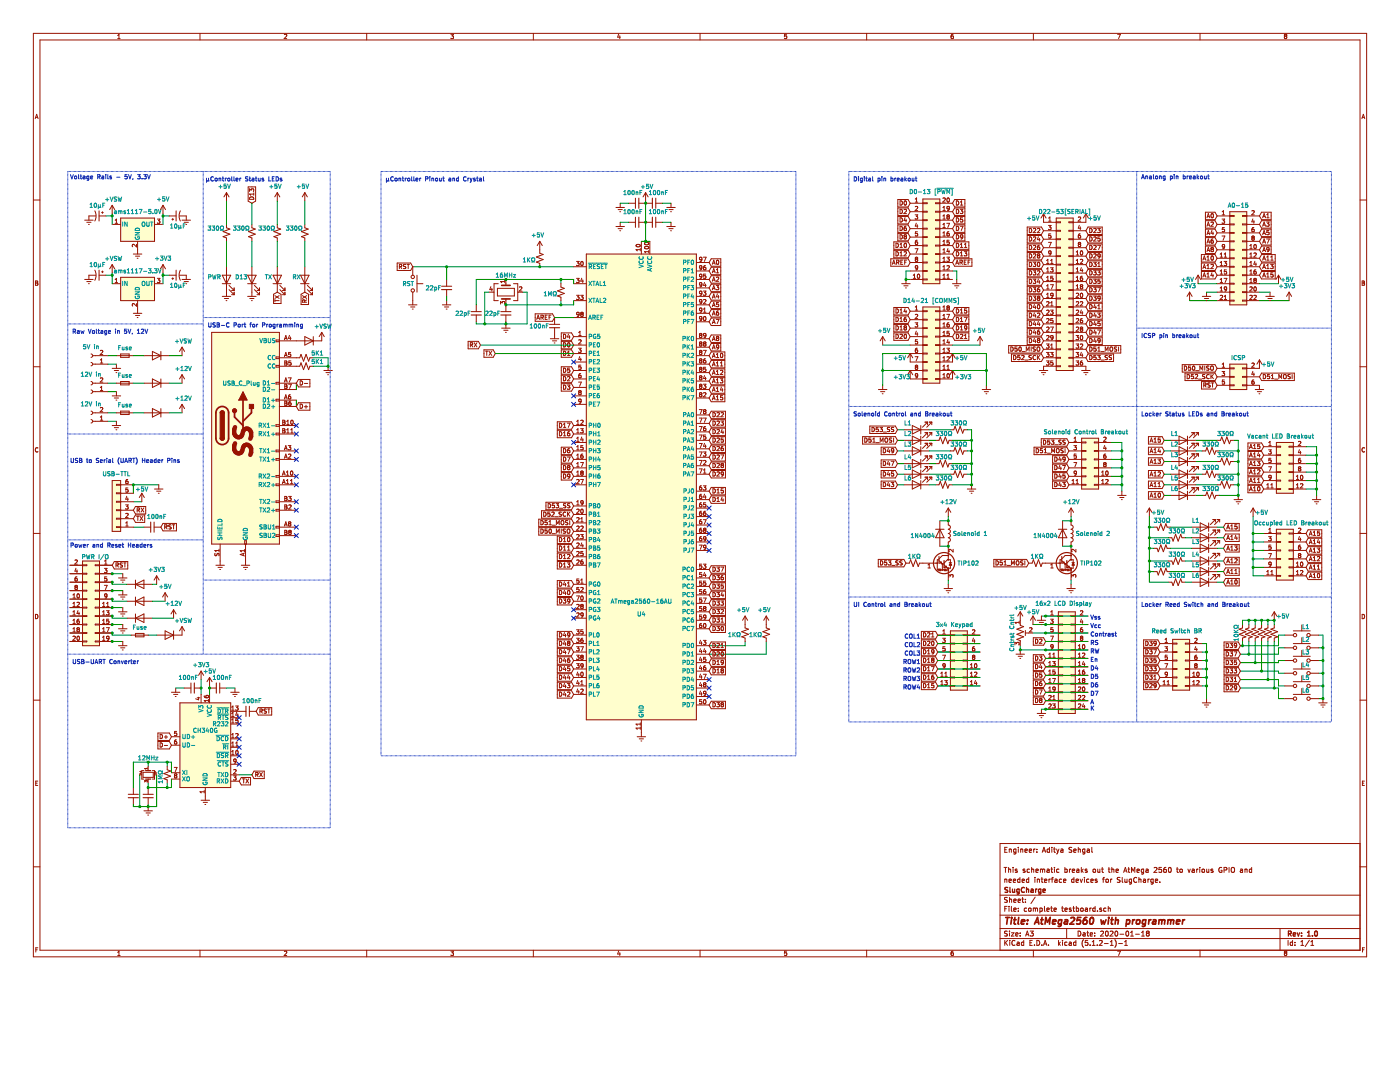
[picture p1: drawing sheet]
<svg xmlns="http://www.w3.org/2000/svg" width="279mm" height="216mm" viewBox="0 0 279 216" stroke-linecap="round" stroke-linejoin="round" font-family="sans-serif">
<g fill="none" stroke="#981200" stroke-width=".2">
<path d="M6.7 6.7h266v184.2h-266zM8 8h263.4v181.6h-263.4zM23.5 7.7h.5M23.5 7.1l.2-.3v.9M39.9 6.7v1.3M56.7 6.9l.4-.1 .1 .3-.5 .6h.5M73.2 6.7v1.3M90 7.6l.4 .1M90 6.8h.5l-.3 .4h.3v.4M90.5 7.6l-.1 .1M106.4 6.7v1.3M123.5 6.8l-.2 .6h.5"/>
<path d="M123.7 7.1v.6M139.7 6.7v1.3M157 6.8h-.4l-.1 .4h.5v.4h-.5M173 6.7v1.3M190.2 6.8l-.4 .2v.5l.2 .2 .2-.1v-.4h-.2l-.2 .1M206.2 6.7v1.3M223 6.8h.6l-.4 .9M239.5 6.7v1.3M256.5 7.2l-.2-.2 .2-.2 .3 .1-.1 .3M256.5 7.2l-.2 .2 .2 .3 .3-.2-.1-.3M256.5 7.2h.2M6.7 39.9h1.3"/>
<path d="M7 23.7l.3-.9 .3 .9M7.1 23.4h.4M45.2 38.4l-.5 .9M45.2 38.4v1.7M45.2 38.4l.5 .9M49.5 37.3h1.5v2.8l-.7 .5-.8-.5zM49.8 38.2v-.5l.3 .3 .1-.3h.4v.5M49.9 39.4a.44 .44 0 0 1 .5-.1 .44 .44 0 0 1 .2 .5h-.8zM50.6 38.7h-.8l.2 .3M50.6 38.5v.5M55.3 38.4l-.5 .9M55.3 38.4v1.7"/>
<path d="M55.3 38.4l.5 .9M60.8 38.4v1.7M60.8 38.4l-.5 .9M60.8 38.4l.5 .9M126.8 39.5v2.1M128.8 38.4l-.5 .9M128.8 38.4v1.7M128.8 38.4l.6 .9M130.9 39.5v2.1M179.2 39.8h2l.4 .8-.4 .7h-2zM182.7 39.7l.2-.2v.8M184.2 39.7h3.4v16.9h-3.4z"/>
<path d="M188.2 39.6l.3-.1 .2 .2-.6 .6h.6M189.1 39.6l.1-.1a.41 .41 0 0 1 .3 .4 .41 .41 0 0 1-.4 .4l-.1-.3zM190.5 39.8h2.1v1.5h-2.1l-.4-.7zM271.4 39.9h1.3M271.8 23.7l.3-.9 .3 .9M271.9 23.4h.4M7.1 56.1l.4 .1-.1 .3 .2 .1-.2 .3h-.3zM7.1 56.5h.3M16.9 43.9h1.7M16.9 55.8h1.7M17.3 44.4h.9M17.3 56.2h.9"/>
<path d="M17.7 56.6h.1M17.7 44.8h.1M18.9 42.1a2.11 2.11 0 0 1 0 2M18.9 53.9a2.11 2.11 0 0 1 0 2M19.1 54.9h-1.4v.9M19.1 43.1h-1.4v.8M19.8 54.9h1.3M19.8 42.1v2M19.8 53.9v2M19.8 43.1h1.3M20.3 42.4h.3M20.3 54.2h.3"/>
<path d="M20.4 42.2v.4M20.4 54.1v.3M22.4 56.6h1.7M22.4 44.8h1.7M22.4 41l-.5 .8M22.4 41v1.7M22.4 52.8v1.7M22.4 41l.5 .8M22.4 52.8l-.5 .8M22.4 52.8l.5 .8M23 44.6h.5M23 44l.2-.3v.9"/>
<path d="M23 55.8l.2-.3v.9M23 56.4h.5M24.1 55.3h6.7v4.7h-6.7zM24.1 43.5h6.7v4.7h-6.7zM26.6 50.7h1.7M27 51.1h.9M27.2 48.7v.6l-.6-.6-.2 .2 .1 .3M27.4 51.5h.1M27.5 48.2v2.5M27.5 60v2.5M30.8 56.6h1.7M30.8 44.8h1.7"/>
<path d="M31.4 43.7h.5l-.3 .3 .3 .1v.3l-.1 .2-.4-.1M31.4 55.5h.5l-.3 .4h.3v.3l-.1 .2-.4-.1M32.5 41l-.5 .8M32.5 41v1.7M32.5 52.8v1.7M32.5 41l.5 .8M32.5 52.8l-.5 .8M32.5 52.8l.5 .8M33.8 54.9h1.3M33.8 43.1h1.3M34.3 43.8h.3M34.3 55.6h.3"/>
<path d="M34.5 43.6v.3M34.5 55.4v.4M35.1 42.1v2M35.1 53.9v2M35.8 54.9h1.4v.9M35.8 43.1h1.4v.8M36 42.1a2.11 2.11 0 0 0 0 2M36 53.9a2.11 2.11 0 0 0 0 2M36.3 43.9h1.7M36.3 55.8h1.7M36.8 44.4h.8M36.8 56.2h.8"/>
<path d="M37.1 56.6h.2M37.1 44.8h.2M44.4 59.1h1.6M44.4 56.6h1.6M44.4 54.9h1.6l-.8 1.7zM44.8 59.6h.8M45.1 60h.2M45.2 44.8v.7l.7 .2-1.4 .5 1.4 .5-1.4 .5 .7 .3v.7M45.2 53.2v5.9M45.7 57.8l1 1M45.7 56.9l1 1.1M46.2 58.8h.5"/>
<path d="M46.2 58h.5M46.7 57.5v.5M46.7 58.3v.5M49.4 59.1h1.7M49.4 56.6h1.7M49.4 54.9h1.7l-.8 1.7zM49.8 59.6h.9M50.2 60h.2M50.3 44.8v.7l.6 .2-1.3 .5 1.3 .5-1.3 .5 .7 .3v.7M50.3 53.2v5.9M50.8 57.8l1 1M50.8 56.9l1 1.1"/>
<path d="M51.3 58.8h.5M51.3 58h.5M51.8 57.5v.5M51.8 58.3v.5M54.5 56.6h1.7M54.5 54.9h1.7l-.9 1.7zM54.6 58.7l.7-.4 .8 .4v1.9h-1.5zM54.9 60h.8M54.9 59.7v.5M54.9 59l.8 .5M55.3 44.8v.7l.7 .2-1.3 .5 1.3 .5-1.3 .5 .6 .3v.7M55.3 53.2v5.1"/>
<path d="M55.7 59l-.8 .5M55.8 57.8l1.1 1M55.8 56.9l1.1 1.1M56.4 58.8h.5M56.4 58h.5M56.9 57.5v.5M56.9 58.3v.5M60 56.6h1.7M60 54.9h1.7l-.9 1.7zM60.1 58.7l.7-.4 .8 .4v2.1h-1.5zM60.4 59l.8 .5M60.8 44.8v.7l.7 .2-1.3 .5 1.3 .5-1.3 .5 .6 .3v.7"/>
<path d="M60.8 53.2v5.1M61.2 59.8l-.4 .3M61.2 59l-.8 .5M61.3 57.8l1.1 1M61.3 56.9l1.1 1.1M61.8 58.8h.6M61.8 58h.6M62.4 57.5v.5M62.4 58.3v.5M79.3 52.5h2.7l.4 .7-.4 .8h-2.7zM79.9 53.2l.3 .4M80.1 53.2h-.4"/>
<path d="M80.1 53.1v-.3h-.4v.8M80.1 53.1v.1M81 52.8h-.4a.34 .34 0 0 0 .4 .5l-.1 .3h-.4M81.2 52.8h.5M81.5 52.8v.8M82.4 53.2v1.7M82.4 58.3v2.5M83.2 56.6h1.2M83.2 54.9v3.4M88.1 57.1h2M89.1 55.8v1.3M89.1 57.8v1.3"/>
<path d="M89.1 60v.8M97.6 58.3h1M98 57.2l-.2 .6h.5M98.2 57.5v.6M99.3 57.5h3.4v1.6h-3.4zM99.4 56.6h-.8v3.4h.8M100.7 56.2h-.8l.2 .2M100.7 55.9v.5M101 55.8v1.1M101 59.6v2.6M102.5 56.6h.8v3.4h-.8M103.3 58.3h1"/>
<path d="M103.7 57.3l.3-.1 .2 .3-.6 .6h.6M107.7 48.2l-.5 .8M107.7 48.2v2.3l.7 .3-1.4 .5 1.4 .5-1.4 .5 .7 .3v.6M107.7 48.2l.5 .8M111.9 56.6v.7l.7 .2-1.3 .5 1.3 .5-1.3 .6 .6 .2v.7M114.5 60h2.5M114.5 56.6h2.5M114.5 53.2h2.5M115.1 52.2h.5l-.3 .3 .2 .1v.3h-.4M115.1 55.5h.5l-.3 .4h.2v.4h-.4M115.1 58.9h.5l-.3 .3 .2 .1v.4h-.4M115.9 58.9h.5l-.3 .3 .2 .1 .1 .3-.2 .2-.3-.1"/>
<path d="M116 52.2h.1a.41 .41 0 0 1 .3 .4 .41 .41 0 0 1-.4 .4l-.1-.3zM116 52.2h.1M116.1 55.5l-.2 .6h.5M116.3 55.8v.6M117 50.7h22v92.9h-22zM122.9 45.2h1.7M122.9 41.4h1.7M123.4 45.6h.8M123.4 41.8h.8M123.7 42.2h.2M123.7 46h.2M123.8 40.6v.8"/>
<path d="M123.8 44.4v.8M125.5 44.4h1.3M125.5 40.6h1.3M126.8 43.3v2.1M127 48.9a.41 .41 0 0 1 .5-.2 .41 .41 0 0 1 .2 .4 .5 .5 0 0 1-.8-.1zM127.5 44.4h2.7M127.5 40.6h2.7M127.8 49.8h-.9l.3 .3M127.8 49.6v.5M128 48.2v2.5M128.7 49.3a.41 .41 0 0 1 .5-.2 .41 .41 0 0 1 .2 .4 .41 .41 0 0 1-.4 .2 .41 .41 0 0 1-.3-.4zM128.7 48.4a.45 .45 0 0 1 .8 .2 .42 .42 0 0 1-.5 .3 .42 .42 0 0 1-.3-.4z"/>
<path d="M129.5 50.2h-.9l.3 .3M129.5 50v.5M129.7 48.2v2.5M130.9 44.4h1.3M130.9 40.6h1.3M130.9 43.3v2.1M133.1 45.2h1.7M133.1 41.4h1.7M133.5 45.6h.8M133.5 41.8h.8M133.8 42.2h.2M133.8 46h.2"/>
<path d="M133.9 40.6v.8M133.9 44.4v.8M139 59.1h2.5M139 55.8h2.5M139 54.1h2.5M139 52.4h2.5M139 57.5h2.5M139.6 51.4l.1 .4 .4-.1M139.7 51.4l.2-.1 .2 .2-.1 .5-.3 .2M139.7 51.4h-.1M140.1 55.1l-.4 .1-.1-.4 .3-.1 .2 .2-.1 .4-.3 .2M140.1 53.4l-.4 .1-.1-.4 .3-.1 .2 .2-.1 .4-.3 .3"/>
<path d="M140.1 56.8l-.4 .1-.1-.4 .3-.1 .2 .2-.1 .4-.3 .2M140.1 58.4l-.4 .2-.1-.4 .3-.1 .2 .1-.1 .5-.3 .2M140.4 51.3h.5l-.3 .9M140.4 58.1h.5l-.3 .3 .2 .1 .1 .3-.2 .1-.3-.1M140.4 59.9l.3-.1 .2 .2-.5 .6h.5M140.6 56.4l-.2 .5h.5M140.8 53l-.3 .1-.1 .3v.4h.4v-.4l-.2-.1-.2 .2M140.8 56.7v.5M140.8 54.7h-.4v.4l.3-.1 .2 .4-.2 .1h-.3M141.9 51.6h1.9v1.5h-1.9l-.4-.7zM141.9 58.4h1.9v1.5h-1.9l-.4-.8zM141.9 55h1.9v1.5h-1.9l-.4-.7z"/>
<path d="M141.9 53.3h1.9v1.5h-1.9l-.4-.7zM141.9 56.7h1.9v1.5h-1.9l-.4-.7zM142.2 52.8l.2-.9 .3 .9M142.2 54.4l.2-.8 .3 .8M142.2 56.1l.2-.8 .3 .8M142.2 57.8l.2-.8 .3 .8M142.2 59.5l.2-.8 .3 .8M142.2 52.5h.4M142.2 54.2h.4M142.2 55.9h.4M142.2 57.6h.4M142.2 59.3h.4"/>
<path d="M142.9 57h.5l-.2 .3 .2 .1v.4l-.5-.1M143 54.4h.4M143 55.4l.3-.1 .1 .2-.5 .6h.5M143 53.8l.2-.2v.8M143.1 52l.1-.1a.42 .42 0 0 1 .3 .4 .42 .42 0 0 1-.4 .4l-.1-.3zM143.2 58.6l-.2 .6h.5M143.4 59v.5M177.8 51.6h3.4l.4 .8-.4 .7h-3.4zM178.1 52.8l.3-.9 .3 .9M178.2 52.5h.4M178.4 48.3h2.8l.4 .7-.4 .7h-2.8zM178.4 49.9h2.8l.4 .8-.4 .7h-2.8z"/>
<path d="M178.8 48.5a.43 .43 0 0 1 .5 .5 .43 .43 0 0 1-.5 .4zM178.8 50.2a.43 .43 0 0 1 .5 .4 .43 .43 0 0 1-.5 .5zM178.9 52.3h.5v-.3l-.5-.1v.9M179.1 52.3l.3 .5M179.2 46.6h2l.4 .7-.4 .8h-2zM179.2 43.2h2l.4 .7-.4 .8h-2zM179.2 41.5h2l.4 .7-.4 .8h-2zM179.2 44.9h2l.4 .7-.4 .8h-2zM179.6 40.1a.43 .43 0 0 1 .5 .4 .43 .43 0 0 1-.5 .4zM179.6 41.8a.43 .43 0 0 1 .5 .4 .43 .43 0 0 1-.5 .4zM179.6 43.5a.43 .43 0 0 1 .5 .4 .43 .43 0 0 1-.5 .4zM179.6 45.2a.43 .43 0 0 1 .5 .4 .43 .43 0 0 1-.5 .4z"/>
<path d="M179.6 46.8a.43 .43 0 0 1 .5 .5 .43 .43 0 0 1-.5 .4zM179.6 49.4h.5M179.6 48.8l.3-.3v.9M179.6 50.5l.3-.3v.9M179.6 51.1h.5M179.8 52.3h.3M180 56.6h1.6M180.2 51.9h-.4v.9h.4M180.4 57h.8M180.4 41.9l.3-.1 .2 .2-.5 .6h.5M180.4 50.3l.3-.1 .2 .3-.5 .6h.5M180.5 40.2l.1-.1a.41 .41 0 0 1 .3 .4 .41 .41 0 0 1-.4 .4l-.1-.3z"/>
<path d="M180.5 48.6l.1-.1a.41 .41 0 0 1 .3 .5 .41 .41 0 0 1-.4 .3l-.1-.2zM180.5 52.3h.3M180.6 47.2l-.2 .2 .2 .3 .3-.2-.2-.3M180.6 47.2l-.2-.2 .2-.2 .3 .1-.2 .3M180.6 47.2h.1M180.6 43.4l-.2 .6h.5M180.7 57.5h.2M180.8 55.8v.8M180.8 45.2h-.1a.53 .53 0 0 0-.1 .8l.3-.1v-.3l-.3-.1-.2 .1M180.8 43.7v.6M180.9 51.9h-.4v.9M181.6 50.7h2.6"/>
<path d="M181.6 43.9h2.6M181.6 40.6h2.6M181.6 55.8h2.6M181.6 54.1h2.6M181.6 52.4h2.6M181.6 49h2.6M181.6 47.3h2.6M181.6 45.6h2.6M181.6 42.2h2.6M182.3 55.5h.4M182.3 54.9l.2-.2v.8M182.6 42.9h.6l-.3 .3 .2 .1 .1 .3-.2 .1-.4-.1"/>
<path d="M182.6 49.6h.6l-.4 .9M182.7 40.3h.5M182.7 41.3l.3-.1 .2 .2-.6 .6h.6M182.8 51.7l-.1 .1 .1 .4 .4-.2-.2-.3M182.8 51.7l-.1-.2 .1-.2 .4 .2-.2 .2M182.8 51.7h.2M182.9 44.5l-.2 .6h.5M183.1 44.8v.6M183.1 47.9h-.2a.53 .53 0 0 0-.1 .9l.3-.1 .1-.3-.2-.1-.3 .1M183.1 46.2h-.4v.5l.3-.1 .2 .3-.2 .2-.3-.1M183.2 54.8l.1-.1a.41 .41 0 0 1 .3 .4 .41 .41 0 0 1-.4 .4l-.1-.3zM183.2 53.4l-.5 .1v-.4l.3-.1 .2 .2-.2 .6-.3 .1"/>
<path d="M184.2 55.7h.8v.1h-.8M184.2 40.5h.8v.1h-.8M184.2 42.2h.8v.1h-.8M184.2 43.8h.8v.2h-.8M184.2 45.5h.8v.2h-.8M184.2 47.2h.8v.2h-.8M184.2 48.9h.8v.2h-.8M184.2 50.6h.8v.2h-.8M184.2 52.3h.8v.2h-.8M184.2 54h.8v.2h-.8M187.6 50.7h2.5M187.6 43.9h2.5"/>
<path d="M187.6 55.7h-.9v.1h.9M187.6 54h-.9v.2h.9M187.6 52.3h-.9v.2h.9M187.6 50.6h-.9v.2h.9M187.6 48.9h-.9v.2h.9M187.6 47.2h-.9v.2h.9M187.6 45.5h-.9v.2h.9M187.6 43.8h-.9v.2h.9M187.6 42.2h-.9v.1h.9M187.6 40.5h-.9v.1h.9M187.6 40.6h2.5M187.6 55.8h2.5"/>
<path d="M187.6 54.1h2.5M187.6 52.4h2.5M187.6 49h2.5M187.6 47.3h2.5M187.6 45.6h2.5M187.6 42.2h2.5M188.2 43.7h.5M188.2 55.5h.5M188.2 41.4l.2-.2v.8M188.2 43.1l.2-.2v.8M188.2 44.8l.2-.2v.8M188.2 46.5l.2-.3v.9"/>
<path d="M188.2 48.2l.2-.3v.9M188.2 49.9l.2-.3v.9M188.2 51.6l.2-.3v.9M188.2 53.2l.2-.2v.9M188.2 54.9l.2-.2v.8M188.2 53.9h.5M188.2 52.2h.5M188.2 50.5h.5M188.2 48.8h.5M188.2 47.1h.5M188.2 45.4h.5M188.2 42h.5"/>
<path d="M188.9 44.6h.6l-.3 .8M188.9 51.3h.6l-.3 .3 .2 .1 .1 .3-.2 .2-.4-.1M189 55.5h.5M189 54.9l.2-.2v.8M189 53.1l.3-.1 .2 .2-.6 .7h.6M189 43v.1M189 43.1l.2 .1M189 43l.2-.1 .3 .1M189.2 43.2l-.2 .2 .2 .3 .3-.1-.2-.4M189.2 43.2h.1M189.2 49.6l-.2 .6h.5M189.4 46.2l-.3 .1-.1 .3v.4l.4 .1v-.5h-.2l-.2 .1"/>
<path d="M189.4 49.9v.6M189.4 47.9h-.4v.4h.3l.2 .3-.2 .2-.3-.1M189.5 41.6l-.4 .1-.1-.4 .3-.1 .2 .1-.1 .5-.3 .2M189.5 43v.1M189.5 43.1l-.2 .1M190.1 56.6h1.7M190.5 51.6h3.5v1.5h-3.5l-.4-.7zM190.5 48.3h2.9v1.4h-2.9l-.4-.7zM190.5 46.6h2.1v1.5h-2.1l-.4-.8zM190.5 43.2h2.1v1.5h-2.1l-.4-.8zM190.5 41.5h2.1v1.5h-2.1l-.4-.8zM190.5 44.9h2.1v1.5h-2.1l-.4-.8z"/>
<path d="M190.5 49.9h2.9v1.5h-2.9l-.4-.7zM190.5 57h.9M190.7 52.8l.3-.9 .3 .9M190.8 52.5h.4M190.9 40.1a.43 .43 0 0 1 .5 .4 .43 .43 0 0 1-.5 .4zM190.9 41.8a.43 .43 0 0 1 .5 .4 .43 .43 0 0 1-.5 .4zM190.9 43.5a.43 .43 0 0 1 .5 .4 .43 .43 0 0 1-.5 .4zM190.9 45.2a.43 .43 0 0 1 .5 .4 .43 .43 0 0 1-.5 .4zM190.9 46.8a.43 .43 0 0 1 .5 .5 .43 .43 0 0 1-.5 .4zM190.9 48.5a.43 .43 0 0 1 .5 .5 .43 .43 0 0 1-.5 .4zM190.9 50.2a.43 .43 0 0 1 .5 .4 .43 .43 0 0 1-.5 .5zM190.9 57.5h.1"/>
<path d="M190.9 55.8v.8M191.6 52.3h.4v-.3l-.4-.1v.9M191.6 41.8h.6l-.3 .3h.2M191.6 45.2h.6l-.4 .8M191.7 40.9h.5M191.7 49.4h.5M191.7 51.1h.5M191.7 40.3l.2-.2v.8M191.7 48.8l.2-.3v.9M191.7 50.5l.2-.3v.9M191.7 43.8v.1M191.7 43.8h.4"/>
<path d="M191.8 52.3l.3 .5M192.1 42.1v.1M192.1 43.8v.1M192.1 42.2v.4l-.5-.1M192.1 43.5h-.4v.4M192.1 43.9v.4l-.4-.1M192.2 47.2l-.4 .1-.1-.4 .3-.1 .2 .2-.1 .5-.3 .2M192.4 50.2h.6l-.3 .3 .2 .1v.4h-.5M192.4 52.3h.3M192.5 49.4h.5M192.5 48.8l.2-.3v.9M192.8 51.9h-.4v.9h.4"/>
<path d="M193.2 52.3h.3M193.6 51.9h-.4v.9M205 58.8h2.8l.5 .8-.5 .7h-2.8zM205 48.7h2.8l.5 .7-.5 .8h-2.8zM205 52.1h2.8l.5 .7-.5 .7h-2.8zM205 53.8h2.8l.5 .7-.5 .7h-2.8zM205 55.4h2.8l.5 .8-.5 .7h-2.8zM205 45.3h2.8l.5 .7-.5 .8h-2.8zM205 47h2.8l.5 .7-.5 .8h-2.8zM205 50.4h2.8l.5 .7-.5 .8h-2.8zM205 57.1h2.8l.5 .8-.5 .7h-2.8zM205.4 47.3a.43 .43 0 0 1 .5 .4 .43 .43 0 0 1-.5 .4z"/>
<path d="M205.4 45.6a.43 .43 0 0 1 .5 .4 .43 .43 0 0 1-.5 .4zM205.4 52.3a.43 .43 0 0 1 .5 .5 .43 .43 0 0 1-.5 .4zM205.4 54a.43 .43 0 0 1 .5 .4 .43 .43 0 0 1-.5 .5zM205.4 55.7a.43 .43 0 0 1 .5 .4 .43 .43 0 0 1-.5 .5zM205.4 59.1a.43 .43 0 0 1 .5 .4 .43 .43 0 0 1-.5 .4zM205.4 49a.43 .43 0 0 1 .5 .4 .43 .43 0 0 1-.5 .4zM205.4 50.6a.43 .43 0 0 1 .5 .5 .43 .43 0 0 1-.5 .4zM205.4 57.4a.43 .43 0 0 1 .5 .4 .43 .43 0 0 1-.5 .4zM206.2 52.3h.5l-.3 .4h.3l-.1 .4h-.4M206.2 54h.5l-.3 .3 .3 .1-.1 .4h-.4M206.2 55.7h.5l-.3 .3 .3 .1-.1 .4h-.4M206.2 57.4h.5l-.3 .3 .3 .1-.1 .4h-.4"/>
<path d="M206.2 59.1h.5l-.3 .3 .2 .1M206.2 47.3h.4l.1 .2-.5 .6h.5M206.2 45.7l.4-.1 .1 .2-.5 .6h.5M206.2 49h.4l.1 .2-.5 .6h.5M206.2 50.7l.4-.1 .1 .3-.5 .6h.5M206.6 59.5h.1M206.7 59.5l-.1 .4h-.4M207 45.7l.3-.1 .2 .2-.5 .6h.5M207 59.3l.2-.2 .3 .2M207 54.1l.3-.1 .2 .3-.5 .6h.5M207 59.3h.1M207 59.3l.2 .2"/>
<path d="M207.1 52.4l.1-.1a.41 .41 0 0 1 .3 .5 .41 .41 0 0 1-.3 .3l-.2-.2zM207.2 59.5l-.2 .1 .2 .3 .3-.1-.2-.3M207.2 51l-.2-.2 .2-.2 .3 .1-.2 .3M207.2 59.5h.1M207.2 51l-.2 .2 .2 .3 .3-.2-.2-.3M207.2 51h.1M207.2 55.7l-.2 .6h.6M207.2 47.2l-.2 .6h.6M207.4 57.4h-.1a.53 .53 0 0 0-.1 .8h.3v-.4l-.3-.1-.2 .2M207.4 49h-.1a.53 .53 0 0 0-.1 .8l.3-.1v-.3l-.3-.1-.2 .1M207.4 47.5v.6M207.4 56v.6"/>
<path d="M207.5 59.3h.1M207.5 59.3l-.2 .2M208.3 59.6h2.5M208.3 51.1h2.5M208.3 42.7v1.7h2.5M208.3 42.7l-.5 .8M208.3 42.7l.5 .8M208.3 52.8h2.5M208.3 54.5h2.5M208.3 56.2h2.5M208.3 57.9h2.5M208.3 46h2.5"/>
<path d="M208.3 47.7h2.5M208.3 49.4h2.5M208.9 52.6h.5M208.9 52l.2-.3v.9M208.9 53.7l.2-.3v.9M208.9 55.4l.2-.3v.9M208.9 57l.2-.2v.9M208.9 58.7l.2-.2v.8M208.9 54.3h.5M208.9 56h.5M208.9 57.7h.5M208.9 59.3h.5"/>
<path d="M209.2 45h.6l-.3 .3 .2 .1 .1 .3-.2 .1-.4-.1M209.2 48.4h.6l-.4 .8M209.3 43.5l.2-.2v.8M209.3 44.1h.5M209.6 53.4h.6l-.3 .4h.2l.1 .3-.2 .2-.4-.1M209.6 56.8h.6l-.4 .9M209.7 52.6h.5M209.7 52l.2-.3v.9M209.7 46.7h-.4v.4l.3-.1 .2 .4-.2 .1-.3-.1M209.8 50.4l-.4 .1-.1-.4h.3l.2 .1-.2 .6-.2 .1M210.1 58.5v.1M210.1 58.5l-.4 .1v.3l.1 .1 .4-.1"/>
<path d="M210.1 55.1h-.4v.4l.3-.1 .2 .4-.2 .2-.3-.1M210.1 58.6v.5l-.3 .2M210.8 57.8h.8v.2h-.8M210.8 43.5h3.4v30.4h-3.4zM210.8 51h.8v.2h-.8M210.8 52.7h.8v.2h-.8M210.8 44.3h.8v.1h-.8M210.8 46h.8v.1h-.8M210.8 47.7h.8v.1h-.8M210.8 49.3h.8v.2h-.8M210.8 54.4h.8v.2h-.8M210.8 56.1h.8v.2h-.8"/>
<path d="M210.8 59.5h.8v.1h-.8M214.2 59.6h2.5M214.2 57.8h-.9v.2h.9M214.2 51.1h2.5M214.2 51h-.9v.2h.9M214.2 52.7h-.9v.2h.9M214.2 59.5h-.9v.1h.9M214.2 56.1h-.9v.2h.9M214.2 54.4h-.9v.2h.9M214.2 49.3h-.9v.2h.9M214.2 47.7h-.9v.1h.9M214.2 46h-.9v.1h.9"/>
<path d="M214.2 44.3h-.9v.1h.9M214.2 52.8h2.5M214.2 54.5h2.5M214.2 56.2h2.5M214.2 57.9h2.5M214.2 46h2.5M214.2 47.7h2.5M214.2 49.4h2.5M214.8 50.9h.5M214.8 50.3l.2-.2v.8M214.8 52l.2-.3v.9M214.8 53.7l.2-.3v.9"/>
<path d="M214.8 55.4l.2-.3v.9M214.8 57l.2-.2v.9M214.8 52.6h.5M214.8 54.3h.5M214.8 56h.5M214.8 58.6l.3-.1 .2 .2-.5 .6h.5M214.8 57.7h.5M215.2 48.5l.2-.1 .3 .1M215.2 43.4l.3-.1 .2 .2-.5 .6h.5M215.2 48.6l.2 .1M215.2 48.5v.1M215.4 48.7h.1"/>
<path d="M215.4 48.7l-.2 .2 .2 .3 .3-.1-.2-.4M215.4 44.9l-.2 .6h.5M215.6 51.8l.3-.1 .2 .3-.5 .6h.5M215.6 45.3v.5M215.6 46.7h-.2a.53 .53 0 0 0 0 .8h.2l.1-.3-.2-.2-.3 .2M215.7 48.6l-.2 .1M215.7 48.5v.1M215.7 50.1h.1a.41 .41 0 0 1 .3 .4 .41 .41 0 0 1-.4 .4l-.1-.3zM215.7 58.5h.1a.41 .41 0 0 1 .3 .4 .41 .41 0 0 1-.4 .4l-.1-.3zM215.8 57.2l-.2 .1 .2 .4 .3-.2-.2-.3M215.8 57.2l-.2-.2 .2-.2 .3 .2-.2 .2M215.8 57.2h.1"/>
<path d="M215.8 53.4l-.2 .6h.5M216 55.1l-.3 .1-.1 .3v.4h.4v-.4l-.2-.1-.2 .2M216 53.7v.6M216.7 42.7v1.7h-2.5M216.7 42.7l-.5 .8M216.7 42.7l.5 .8M217.1 58.8h2.9v1.5h-2.9l-.4-.7zM217.1 48.7h2.9v1.5h-2.9l-.4-.8zM217.1 52.1h2.9v1.4h-2.9l-.4-.7zM217.1 53.8h2.9v1.4h-2.9l-.4-.7zM217.1 55.4h2.9v1.5h-2.9l-.4-.7zM217.1 45.3h2.9v1.5h-2.9l-.4-.8z"/>
<path d="M217.1 47h2.9v1.5h-2.9l-.4-.8zM217.1 50.4h2.9v1.5h-2.9l-.4-.8zM217.1 57.1h2.9v1.5h-2.9l-.4-.7zM217.5 47.3a.43 .43 0 0 1 .5 .4 .43 .43 0 0 1-.5 .4zM217.5 45.6a.43 .43 0 0 1 .5 .4 .43 .43 0 0 1-.5 .4zM217.5 52.3a.43 .43 0 0 1 .5 .5 .43 .43 0 0 1-.5 .4zM217.5 55.7a.43 .43 0 0 1 .5 .4 .43 .43 0 0 1-.5 .5zM217.5 54a.43 .43 0 0 1 .5 .4 .43 .43 0 0 1-.5 .5zM217.5 59.1a.43 .43 0 0 1 .5 .4 .43 .43 0 0 1-.5 .4zM217.5 49a.43 .43 0 0 1 .5 .4 .43 .43 0 0 1-.5 .4zM217.5 50.6a.43 .43 0 0 1 .5 .5 .43 .43 0 0 1-.5 .4zM217.5 57.4a.43 .43 0 0 1 .5 .4 .43 .43 0 0 1-.5 .4z"/>
<path d="M218.2 54h.6l-.3 .3 .2 .1 .1 .3-.2 .2-.4-.1M218.2 52.3h.6l-.3 .4h.2l.1 .3-.2 .2-.4-.1M218.2 55.7h.6l-.3 .3 .2 .1 .1 .3-.2 .2-.4-.1M218.2 57.4h.6l-.3 .3 .2 .1 .1 .3-.2 .1h-.4M218.2 59.1h.6l-.3 .3 .2 .1 .1 .3-.2 .1h-.4M218.3 47.3h.3l.2 .2-.6 .6h.6M218.3 45.7l.3-.1 .2 .2-.6 .6h.6M218.3 49h.3l.2 .2-.6 .6h.6M218.3 50.7l.3-.1 .2 .3-.6 .6h.6M219 45.6h.6l-.3 .3 .2 .1v.3h-.5M219 54h.6l-.3 .3 .2 .1v.4h-.5M219 49h.6l-.4 .8"/>
<path d="M219 57.4h.6l-.4 .8M219.1 53.2h.5M219.1 52.6l.2-.3v.9M219.5 47.3h-.4v.4h.4v.3h-.4M219.5 55.7h-.4v.4h.4v.4h-.4M219.6 51l-.2 .2-.2-.1-.1-.4 .3-.1 .2 .2-.1 .5-.3 .2M219.6 59.5l-.2 .1h-.2l-.1-.4 .3-.1 .2 .2-.1 .4-.3 .2M237.4 58.3v1.7M237.4 58.3l-.5 .8M237.4 58.3l.5 .8M239.1 54.9l-.5 .9M239.1 54.9v1.7"/>
<path d="M239.1 54.9l.5 .9M239.8 54.2h2.7l.4 .7-.4 .8h-2.7zM239.8 52.5h2.7l.4 .7-.4 .8h-2.7zM239.8 50.8h2.7l.4 .7-.4 .8h-2.7zM239.9 59.1h1.7M240.1 51.9l.2-.8 .3 .8M240.1 53.6l.2-.8 .3 .8M240.1 55.3l.2-.9 .3 .9M240.1 51.7h.5M240.1 53.4h.5M240.1 55.1h.5M240.4 59.6h.8"/>
<path d="M240.6 44h1.9l.4 .8-.4 .7h-1.9zM240.6 49.1h1.9l.4 .7-.4 .8h-1.9zM240.6 47.4h1.9l.4 .8-.4 .7h-1.9zM240.6 45.7h1.9l.4 .8-.4 .7h-1.9zM240.6 42.3h1.9l.4 .8-.4 .7h-1.9zM240.7 60h.2M240.8 58.3v.8M240.9 51.9h.4M240.9 51.3l.2-.2v.8M240.9 43.5l.2-.9 .3 .9M240.9 45.2l.2-.9 .3 .9M240.9 46.8l.2-.8 .3 .8"/>
<path d="M240.9 48.5l.2-.8 .3 .8M240.9 50.2l.2-.8 .3 .8M240.9 53l.2-.2v.8M240.9 54.7l.2-.3v.9M240.9 53.6h.4M240.9 55.3h.4M241 43.2h.3M241 44.9h.3M241 46.6h.3M241 48.3h.3M241 50h.3M241.7 44.4l.3-.1 .2 .2-.6 .7h.6"/>
<path d="M241.7 52.8h.3l.2 .2-.6 .6h.6M241.7 49.5l.1 .2M241.8 42.7l.1-.1a.41 .41 0 0 1 .3 .4 .41 .41 0 0 1-.4 .4l-.1-.3zM241.8 49.4l.3 .1-.1 .2M241.8 51.1h.1a.41 .41 0 0 1 .3 .4 .41 .41 0 0 1-.4 .4l-.1-.3zM241.8 49.4l-.1 .1M241.8 49.8h-.1M241.8 49.7h.2M241.8 49.7v.1M241.9 46l-.2 .6h.5M241.9 54.4l-.2 .6h.5M242 49.7l.2 .2-.2 .3-.3-.1v-.3"/>
<path d="M242.1 47.7h-.2a.53 .53 0 0 0-.1 .8l.3-.1v-.3l-.3-.1-.1 .2M242.1 46.3v.5M242.1 54.7v.6M242.9 60h2.5M242.9 56.6h2.5M242.9 54.9h2.5M242.9 48.2h2.5M242.9 44.8h2.5M242.9 51.5h2.5M242.9 43.1h2.5M242.9 49.8h2.5M242.9 53.2h2.5"/>
<path d="M242.9 58.3h2.5M242.9 46.5h2.5M243.5 54.7h.5M243.5 53h.5M243.5 51.3h.5M243.5 50.7l.3-.2v.8M243.5 52.4l.3-.2v.8M243.5 54.1l.3-.2v.8M243.5 55.8l.3-.3v.9M243.5 57.5l.3-.3v.9M243.5 56.4h.5M243.5 58.1h.5"/>
<path d="M243.5 59l.3-.1 .2 .3-.5 .6h.5M243.9 43.7h.5l-.3 .3 .3 .1v.3l-.2 .2-.3-.1M243.9 47.1h.5l-.3 .8M243.9 42.9h.5M243.9 42.3l.3-.3v.9M244 48.9v.4l.4-.1M244 48.8h.2l.2 .2-.1 .5-.3 .1M244 48.8v.1M244.3 52.2h.5l-.3 .3 .3 .1v.3l-.2 .1-.3-.1M244.3 55.5h.5l-.3 .9M244.3 51.3h.5M244.3 50.7l.3-.2v.8"/>
<path d="M244.3 59.2l.3-.3v.9M244.3 59.8h.5M244.4 45.4h-.4l-.1 .4 .3-.1 .2 .4-.2 .1h-.3M244.8 53.9h-.4l-.1 .4 .3-.1 .2 .3-.2 .2-.3-.1M244.8 57.6l-.4 .1v-.4l.2-.1 .2 .2v.5l-.4 .2M245.4 51.5h.9v.1h-.9M245.4 48.1h.9v.1h-.9M245.4 46.4h.9v.2h-.9M245.4 42.2h3.4v18.6h-3.4zM245.4 43h.9v.2h-.9M245.4 49.8h.9v.1h-.9M245.4 53.1h.9v.2h-.9"/>
<path d="M245.4 58.2h.9v.2h-.9M245.4 59.9h.9v.2h-.9M245.4 44.7h.9v.2h-.9M245.4 54.8h.9v.2h-.9M245.4 56.5h.9v.2h-.9M248.8 60h2.6M248.8 56.6h2.6M248.8 54.9h2.6M248.8 48.2h2.6M248.8 44.8h2.6M248.8 51.5h2.6M248.8 43.1h2.6"/>
<path d="M248.8 51.5h-.8v.1h.8M248.8 48.1h-.8v.1h.8M248.8 46.4h-.8v.2h.8M248.8 43h-.8v.2h.8M248.8 49.8h-.8v.1h.8M248.8 53.1h-.8v.2h.8M248.8 58.2h-.8v.2h.8M248.8 59.9h-.8v.2h.8M248.8 44.7h-.8v.2h.8M248.8 54.8h-.8v.2h.8M248.8 56.5h-.8v.2h.8M248.8 49.8h2.6"/>
<path d="M248.8 53.2h2.6M248.8 58.3h2.6M248.8 46.5h2.6M249.4 54.7h.5M249.4 53h.5M249.4 51.3h.5M249.4 49.6h.5M249.4 49l.3-.2v.8M249.4 50.7l.3-.2v.8M249.4 52.4l.3-.2v.8M249.4 54.1l.3-.2v.8M249.4 55.8l.3-.3v.9"/>
<path d="M249.4 57.3l.3-.1 .2 .3-.5 .6h.5M249.4 56.4h.5M249.4 59l.3-.1 .2 .3-.5 .6h.5M249.8 42.1l.4-.1 .1 .3-.5 .6h.5M250 47.5l-.2 .1 .2 .3 .3-.1-.1-.3M250 47.5l-.2-.2 .2-.2 .3 .2-.1 .2M250 47.5h.2M250 43.7l-.2 .6h.6M250.2 45.4h-.1a.53 .53 0 0 0-.1 .8h.2l.1-.3-.1-.2-.4 .2M250.2 55.7l.2-.2 .3 .2M250.2 44v.6M250.2 55.7h.1"/>
<path d="M250.2 59l.4-.1 .1 .3-.5 .6h.5M250.2 55.7l.2 .2M250.3 48.9l.1-.1a.41 .41 0 0 1 .3 .4 .41 .41 0 0 1-.3 .4l-.2-.3zM250.3 57.3l.1-.1a.41 .41 0 0 1 .3 .5 .41 .41 0 0 1-.3 .3l-.2-.2zM250.4 55.9l-.2 .2 .2 .3 .3-.2-.1-.3M250.4 55.9h.2M250.4 52.1l-.2 .6h.6M250.6 53.9l-.3 .2v.5l.3 .1 .1-.4M250.6 50.5l-.4 .1M250.6 50.5l.1 .1M250.6 52.4v.6M250.6 54.2h-.2l-.2 .1"/>
<path d="M250.6 54.2l.1 .1M250.7 50.6v.2l-.5 .5h.5M250.7 55.7h.1M250.7 55.7l-.1 .2M251.8 44h1.9v1.5h-1.9l-.4-.7zM251.8 54.2h2.7v1.5h-2.7l-.4-.8zM251.8 52.5h2.7v1.5h-2.7l-.4-.8zM251.8 50.8h2.7v1.5h-2.7l-.4-.8zM251.8 49.1h1.9v1.5h-1.9l-.4-.8zM251.8 47.4h1.9v1.5h-1.9l-.4-.7zM251.8 45.7h1.9v1.5h-1.9l-.4-.7zM251.8 42.3h1.9v1.5h-1.9l-.4-.7z"/>
<path d="M252 43.5l.3-.9 .3 .9M252 45.2l.3-.9 .3 .9M252 46.8l.3-.8 .3 .8M252 48.5l.3-.8 .3 .8M252 50.2l.3-.8 .3 .8M252 53.6l.3-.8 .3 .8M252 55.3l.3-.9 .3 .9M252 51.9l.3-.8 .3 .8M252.1 43.2h.4M252.1 51.7h.4M252.1 44.9h.4M252.1 46.6h.4"/>
<path d="M252.1 48.3h.4M252.1 50h.4M252.1 53.4h.4M252.1 55.1h.4M252.6 59.1h1.7M252.8 44.3h.5l-.3 .3 .2 .1v.4h-.4M252.8 47.7h.5l-.3 .8M252.8 43.5h.5M252.8 51.9h.5M252.8 42.9l.2-.3v.9M252.8 51.3l.2-.2v.8M252.8 53l.2-.2v.8"/>
<path d="M252.8 54.7l.2-.3v.9M252.8 53.6h.5M252.8 55.3h.5M253 59.6h.9M253.2 46h-.4v.4h.4v.4h-.4M253.3 49.7l-.2 .2h-.2l-.1-.4 .3-.1 .2 .1-.1 .5-.3 .2M253.4 60h.1M253.5 58.3v.8M253.6 52.8h.5l-.3 .3 .3 .1v.3h-.5M253.6 51.9h.5M253.6 51.3l.3-.2v.8M254.1 54.4h-.5v.4h.5v.4h-.5"/>
<path d="M255.2 54.9l-.6 .9M255.2 54.9v1.7M255.2 54.9l.5 .9M257.3 58.3l-.5 .8M257.3 58.3v1.7M257.3 58.3l.5 .8M271.8 56.1l.5 .1-.2 .3 .2 .1-.1 .3h-.4zM271.8 56.5h.3M6.7 73.2h1.3M18.2 70.6a.34 .34 0 0 1 .3 .4 .34 .34 0 0 1-.3 .3M18.2 72.3a.34 .34 0 0 1 .3 .4 .34 .34 0 0 1-.3 .3M18.2 76.1a.34 .34 0 0 1 .3 .4 .34 .34 0 0 1-.3 .3"/>
<path d="M18.2 77.8a.34 .34 0 0 1 .3 .4 .34 .34 0 0 1-.3 .3M18.5 76.5h3M18.5 78.2h3M18.5 72.7h3M18.5 71h3M20 75.5l.3-.1 .2 .2-.5 .6h.5M20 72.4h.5M20 77.9h.5M20 70l.3-.1 .2 .2-.5 .6h.5M20 71.8l.3-.2v.8M20 77.3l.3-.2v.8M22.4 73.5h1.7"/>
<path d="M22.4 79h1.7M22.8 73.9h.9M22.8 79.4h.9M23.1 74.3h.2M23.1 79.8h.2M23.2 72.7v.8M23.2 78.2v.8M23.2 76.5h3.4M23.2 71h3.4M24.1 70.6h1.7v.7h-1.7zM24.1 76.1h1.7v.7h-1.7zM26.6 62.5h1.7"/>
<path d="M27 62.9h.9M27.2 60.6v.5l-.6-.5-.2 .1 .1 .4M27.4 63.4h.1M28.7 76.5h5.1M28.7 71h5.1M30.4 70.1l1.7 .9-1.7 .8zM30.4 75.6l1.7 .9-1.7 .8zM32.1 70.1v1.7M32.1 75.6v1.7M36.3 74.8l-.5 .8M36.3 69.3v1.7M36.3 74.8v1.7"/>
<path d="M36.3 74.8l.5 .8M36.3 69.3l-.5 .8M36.3 69.3l.5 .8M42.2 66.3h13.6v42.3h-13.6zM55.8 76.5h3.3M55.8 72.9h-.7v.4h.7M55.8 77.7h3.3M55.8 71.4h4l.3-.7 .5 1.4 .5-1.4 .5 1.4 .2-.7h.7M55.8 73.1h4l.3-.7 .5 1.4 .5-1.4 .5 1.4 .2-.7h.7M55.8 71.2h-.7v.4h.7M55.8 67.8h-.7v.4h.7M55.8 79.8h3.3"/>
<path d="M55.8 76.3h-.7v.3h.7M55.8 79.7h-.7v.3h.7M56.8 67.8l.2-.9 .3 .9M56.8 71.2l.2-.9 .3 .9M56.8 79.6l.2-.8 .3 .8M56.8 76.2l.2-.8 .3 .8M56.8 72l.5 .2-.2 .2 .2 .2-.2 .3h-.3zM56.8 72.4h.3M56.8 76.7l.5 .1-.2 .3 .2 .1-.2 .3h-.3zM56.8 77.1h.3M56.8 67.6h.4M56.8 70.9h.4"/>
<path d="M56.8 76h.4M56.8 79.4h.4M57.5 75.4h.6l-.4 .8M57.6 76.7h.5l-.3 .8M57.8 66.9l-.2 .6h.5M58 78.8l-.4 .2v.5l.1 .1 .3-.1v-.2l-.1-.2-.3 .2M58 67.2v.6M58 70.3h-.4v.4h.4v.4h-.4M58.1 72h-.4l-.1 .4 .3-.1 .2 .4-.2 .2-.3-.1M59.6 75.7h2.2v1.5h-2.2l-.5-.7zM59.9 76a.43 .43 0 0 1 .5 .4 .43 .43 0 0 1-.5 .4zM60.7 76.5h.7"/>
<path d="M60.8 60.3v-.4h-.4v.4h.8M60.8 67.2l1.7 .8-1.7 .9zM62.5 67.2v1.7M64.2 66.3v1.7h-8.4M64.2 66.3l-.5 .9M64.2 66.3l.5 .9M64.6 73.9h1.7M65.1 74.3h.8M65.4 74.8h.2M65.5 73.1v.8M81.5 60.8h1.7M82 61.3h.8"/>
<path d="M82.3 61.7h.2M88.3 60.8h1.7M88.7 61.3h.9M89 61.7h.2M93.4 68.1h2.1l.4 .8-.4 .7h-2.1zM93.9 68.8h.4v-.3l-.4-.1v.8M94 62.2h2.1M94.1 68.8l.2 .4M94.6 68.4l.6 .8M95 60.8v1.4M95 62.9v1.3M95.2 68.4l-.6 .8"/>
<path d="M96.6 69.8h1.8l.5 .7-.5 .8h-1.8zM96.9 70.1h.5M97.1 70.1v.8M97.6 70.1l.5 .8M98.1 70.1l-.5 .8M99.9 62.2h2.1M100.1 65.5h1.7M100.3 60.2l-.1 .2-.3-.2v.5M100.3 60.2h.4v.5M100.3 60.2h.1M100.5 65.9h.9M100.9 66.3h.1"/>
<path d="M101 62.9v1.3M101 64.6v.9M106.8 62.6h3.5l.4 .8-.4 .7h-3.5zM107.1 63.7l.3-.8 .3 .8M107.2 63.5h.4M108 63.3h.4v-.3l-.4-.1v.8M108.2 63.3l.2 .4M108.8 63.3h.3M109.2 62.9h-.4v.8h.4M109.6 63.3h.3M109.7 64.7h2M109.8 67.6h1.7"/>
<path d="M110 62.9h-.4v.8M110.3 68h.8M110.6 68.4h.2M110.7 63.4v1.3M110.7 65.4v2.2M112 69.8h2.1l.4 .7-.4 .8h-2.1zM112 66.4h2.1l.4 .8-.4 .7h-2.1zM112 68.1h2.1l.4 .8-.4 .7h-2.1zM112 73.2h2.1l.4 .7-.4 .8h-2.1zM112 74.9h2.1l.4 .7-.4 .8h-2.1zM112 76.6h2.1l.4 .7-.4 .7h-2.1zM112.5 66.7a.43 .43 0 0 1 .4 .4 .43 .43 0 0 1-.4 .4z"/>
<path d="M112.5 70.1a.43 .43 0 0 1 .4 .4 .43 .43 0 0 1-.4 .4zM112.5 68.4a.43 .43 0 0 1 .4 .4 .43 .43 0 0 1-.4 .4zM112.5 73.5a.43 .43 0 0 1 .4 .4 .43 .43 0 0 1-.4 .4zM112.5 76.8a.43 .43 0 0 1 .4 .5 .43 .43 0 0 1-.4 .4zM112.5 75.1a.43 .43 0 0 1 .4 .5 .43 .43 0 0 1-.4 .4zM113.2 76.8h.5l-.3 .4h.3v.4h-.5M113.2 70.9h.5M113.2 75.2l.4-.1 .1 .3-.5 .6h.5M113.2 70.3l.3-.2v.8M113.3 68.5l.1-.1a.41 .41 0 0 1 .4 .4 .41 .41 0 0 1-.4 .4l-.2-.3zM113.4 66.7l-.2 .6h.6M113.7 67v.5"/>
<path d="M113.7 73.5h-.4l-.1 .4h.5v.3h-.5M114.5 75.6h2.5M114.5 73.9h2.5M114.5 72.2h2.5M114.5 70.5h2.5M114.5 68.9h2.5M114.5 67.2h2.5M114.5 77.3h2.5M114.5 79h2.5M114.5 63.4h2.5M115.1 62.4l.1 .4 .4-.1M115.2 62.4l.2-.1 .2 .2-.1 .4-.3 .2"/>
<path d="M115.2 62.4h-.1M115.5 69.5h.5l-.3 .3 .2 .1 .1 .3-.2 .1-.3-.1M115.5 76.2h.5l-.3 .9M115.5 67.9l.3-.1 .2 .2-.5 .6h.5M115.5 66.9h.5M115.5 66.3l.2-.2v.8M115.7 78.3l-.2 .2 .2 .3 .3-.2-.2-.3M115.7 78.3l-.2-.2 .2-.2 .3 .2-.2 .2M115.7 78.3h.1M115.7 71.1l-.2 .6h.5M115.9 74.6h-.2a.53 .53 0 0 0 0 .8h.2l.1-.4-.2-.1-.3 .1M115.9 71.5v.5"/>
<path d="M115.9 72.9h-.4v.4l.3-.1 .2 .4-.2 .1-.3-.1M116 80l-.4 .1-.1-.4 .3-.1 .2 .2-.1 .6-.3 .1M116.1 62.7l-.2 .1 .2 .3 .3-.1-.2-.3M116.1 62.7l-.2-.2 .2-.2 .3 .2-.2 .2M116.1 62.7h.1M139 77.7h2.5M139 74.3h2.5M139 72.7h2.5M139 60.8h2.5M139 79.4h2.5M139 76h2.5M139 71h2.5"/>
<path d="M139 69.3h2.5M139 67.6h2.5M139 64.2h2.5M139 62.5h2.5M139.6 66.7h.1M139.6 68.4h.1M139.6 68.4l.2 .2M139.6 68.4l.2-.2 .3 .2M139.6 66.7l.2 .2M139.6 66.7l.2-.2 .3 .2M139.6 61.5l.1 .4 .4-.1M139.6 63.2l.1 .4 .4-.1"/>
<path d="M139.6 73.6v-.2l.3-.1 .2 .2-.2 .2M139.6 71.9v-.2l.3-.1 .2 .2-.2 .2M139.6 75.1l.2 .2M139.6 76.7l.2 .3M139.6 73.6h.1M139.6 71.9h.1M139.7 75l.3 .1-.1 .2M139.7 76.7h.3l-.1 .3M139.7 61.5h.2l.2 .1-.1 .5-.3 .2M139.7 63.2l.2-.1 .2 .2-.1 .5-.3 .2M139.7 78.8h-.1M139.7 76.7h-.1"/>
<path d="M139.7 77.1h-.1M139.7 75l-.1 .1M139.7 73.6l.1 .1M139.7 71.9l.1 .1M139.7 63.2h-.1M139.7 61.5h-.1M139.8 72l-.2 .1 .2 .3 .3-.1-.2-.3M139.8 68.6l-.2 .1 .2 .4 .3-.2-.2-.3M139.8 73.7l-.2 .1 .2 .3 .3-.1-.2-.3M139.8 75.3l-.2 .2 .2 .3 .3-.1-.2-.4M139.8 66.9l-.2 .1 .2 .4 .3-.2-.2-.3M139.8 70.3l-.2-.2 .2-.2 .2 .1-.1 .3"/>
<path d="M139.8 70.3l-.2 .1 .2 .3 .3-.1-.2-.3M139.8 78.7l-.2-.1 .2-.2h.2l-.1 .3M139.8 78.7h.1M139.8 78.7l-.1 .1M139.8 77h.1M139.8 77l-.1 .1M139.8 75.3h.1M139.8 73.7h.1M139.8 72h.1M139.8 70.3h.1M139.8 68.6h.1M139.8 66.9h.1"/>
<path d="M139.9 77l.2 .2-.2 .3-.3-.1v-.3M139.9 78.7l.2 .2-.2 .3-.3-.2v-.2M140.1 68.4l-.2 .2M140.1 60.1l-.4 .2-.1-.4 .3-.1 .2 .1-.1 .5-.3 .2M140.1 66.7h.1M140.1 68.4h.1M140.1 66.7l-.2 .2M140.4 76.7h.5l-.3 .3 .2 .1 .1 .3-.2 .1-.3-.1M140.4 69.9h.5l-.3 .8M140.4 68.4l.2-.2 .3 .2M140.4 78.4h.3l.2 .2-.5 .6h.5M140.4 68.4h.1"/>
<path d="M140.4 61.7l.2-.2v.8M140.4 68.4l.2 .2M140.4 62.3h.5M140.5 63.2l.1-.1a.41 .41 0 0 1 .3 .5 .41 .41 0 0 1-.4 .4l-.1-.3zM140.5 63.2h.1M140.6 68.6l-.2 .1 .2 .4 .3-.2-.2-.3M140.6 68.6h.1M140.6 74.9l-.2 .6h.5M140.8 71.6l-.3 .1-.1 .3v.4h.4v-.4l-.2-.1-.2 .2M140.8 75.3v.5M140.8 73.3h-.4v.4l.3-.1 .2 .4-.2 .1-.3-.1M140.9 66.9l-.4 .1-.1-.4 .3-.1 .2 .2-.1 .5-.3 .2"/>
<path d="M140.9 68.4l-.2 .2M140.9 68.4h.1M141.9 66.8h1.9v1.5h-1.9l-.4-.7zM141.9 73.6h2.8v1.5h-2.8l-.4-.8zM141.9 77h2.8v1.5h-2.8l-.4-.8zM141.9 75.3h2.8v1.5h-2.8l-.4-.8zM141.9 60.1h1.9v1.5h-1.9l-.4-.8zM141.9 71.9h2.8v1.5h-2.8l-.4-.7zM141.9 61.8h1.9v1.5h-1.9l-.4-.8zM141.9 63.5h1.9v1.5h-1.9l-.4-.8zM141.9 68.5h1.9v1.5h-1.9l-.4-.7zM141.9 70.2h2.8v1.5h-2.8l-.4-.7z"/>
<path d="M141.9 78.7h2.8v1.5h-2.8l-.4-.8zM142.2 68l.2-.9 .3 .9M142.2 69.7l.2-.9 .3 .9M142.2 71.3l.2-.8 .3 .8M142.2 73l.2-.8 .3 .8M142.2 74.7l.2-.8 .3 .8M142.2 76.4l.2-.8 .3 .8M142.2 78.1l.2-.8 .3 .8M142.2 79.8l.2-.9 .3 .9M142.2 61.2l.2-.8 .3 .8M142.2 62.9l.2-.9 .3 .9M142.2 64.6l.2-.9 .3 .9"/>
<path d="M142.2 62.7h.4M142.2 67.7h.4M142.2 69.4h.4M142.2 71.1h.4M142.2 72.8h.4M142.2 74.5h.4M142.2 76.2h.4M142.2 77.9h.4M142.2 79.6h.4M142.2 61h.4M142.2 64.3h.4M142.9 63.7h.6l-.4 .9"/>
<path d="M143 70.7l.2-.2v.8M143 67.3l.1-.2 .3 .2M143 73h.4M143 74.7h.4M143 76.4h.4M143 72.4l.2-.2v.8M143 74.1l.2-.2v.8M143 79.2l.2-.3v.9M143 67.3l.1 .2M143 67.3h.1M143 71.3h.4M143 75.8l.2-.2v.8"/>
<path d="M143 77.5l.2-.2v.8M143 78.1h.4M143 79.8h.4M143.1 67.5l-.1 .1 .1 .4 .3-.2-.1-.3M143.1 67.5h.2M143.4 62l-.3 .1-.1 .3v.4l.4 .1v-.5h-.3l-.1 .1M143.4 60.4h-.4v.4l.4-.1v.4h-.4M143.4 69.2l-.1 .1h-.2l-.1-.4 .3-.1 .1 .2v.4l-.3 .3M143.4 67.3h.1M143.4 67.3l-.1 .2M143.7 75.6h.6l-.3 .3 .2 .1v.3h-.5M143.8 73h.5"/>
<path d="M143.8 72.4l.2-.2v.8M143.8 73.9h.3l.2 .2-.6 .6h.6M143.8 79.3l.4 .1 .1 .2-.2 .2-.3-.1M143.8 73.9v.1M143.8 79.3v.1M143.8 70.6l.2-.1a.41 .41 0 0 1 .3 .4 .41 .41 0 0 1-.4 .4zM144 77.2l-.2 .6h.5M144.2 77.5v.6M144.2 78.9h-.4v.5M175.3 77.7h1.7M175.7 78.2h.9M176.1 78.6h.1"/>
<path d="M176.2 67.2l-.6 .8M176.2 67.2v1.7M176.2 76.9v.8M176.2 67.2l.5 .8M178.4 61.4h2.8l.4 .7-.4 .7h-2.8zM178.4 63h2.8l.4 .8-.4 .7h-2.8zM178.4 64.7h2.8l.4 .8-.4 .7h-2.8zM178.4 66.4h2.8l.4 .8-.4 .7h-2.8zM178.8 66.7a.43 .43 0 0 1 .5 .4 .43 .43 0 0 1-.5 .4zM178.8 65a.43 .43 0 0 1 .5 .4 .43 .43 0 0 1-.5 .4zM178.8 61.6a.43 .43 0 0 1 .5 .4 .43 .43 0 0 1-.5 .5zM178.8 63.3a.43 .43 0 0 1 .5 .4 .43 .43 0 0 1-.5 .5z"/>
<path d="M179.6 63.6l.3-.3v.9M179.6 61.9l.3-.3v.9M179.6 66.8l.3-.1 .2 .2-.5 .6h.5M179.6 65.2l.3-.2v.8M179.6 62.5h.5M179.6 64.2h.5M179.6 65.8h.5M180.5 66.8l.1-.1a.41 .41 0 0 1 .3 .4 .41 .41 0 0 1-.4 .4l-.1-.3zM180.6 65.4l-.2-.2 .2-.2 .3 .1-.2 .3M180.6 65.4l-.2 .1 .2 .3 .3-.1-.2-.3M180.6 65.4h.1M180.6 61.6l-.2 .6h.5"/>
<path d="M180.8 63.3h-.1a.53 .53 0 0 0-.1 .9l.3-.1v-.4l-.3-.1-.2 .2M180.8 61.9v.6M181.6 62.1h2.6M181.6 73.9v1.7h2.6M181.6 73.9h2.6M181.6 70.5v1.7h2.6M181.6 70.5h2.6M181.6 68.9h2.6M181.6 67.2h2.6M181.6 65.5h2.6M181.6 63.8h2.6M181.6 70.5l-.5 .9"/>
<path d="M181.6 70.5l.6 .9M181.6 73.9l-.5 .9M181.6 73.9l.6 .9M182.6 64.4h.6l-.3 .3 .2 .1 .1 .3-.2 .2-.4-.1M182.6 71.2h.6l-.4 .8M182.7 61.3l.2-.3v.9M182.7 62.8l.3-.1 .2 .3-.6 .6h.6M182.7 73v.1M182.7 61.9h.5M182.7 73.1l.1 .1M182.7 73l.1-.1 .4 .1M182.8 73.2l-.1 .2 .1 .3 .4-.1-.2-.4"/>
<path d="M182.8 73.2h.2M182.9 66.1l-.2 .6h.5M183.1 66.4v.5M183.1 69.5h-.2a.53 .53 0 0 0-.1 .8h.3l.1-.3-.2-.2-.3 .2M183.1 67.8h-.4v.4l.3-.1 .2 .4-.2 .1h-.3M183.2 73v.1M183.2 74.9l-.5 .1v-.4h.3l.2 .1-.2 .6-.3 .1M183.2 73.1l-.2 .1M184.2 61.3h3.4v15.2h-3.4zM184.2 62h.8v.2h-.8M184.2 63.7h.8v.2h-.8M184.2 65.4h.8v.2h-.8"/>
<path d="M184.2 67.1h.8v.2h-.8M184.2 68.8h.8v.1h-.8M184.2 70.5h.8v.1h-.8M184.2 72.2h.8v.1h-.8M184.2 73.8h.8v.2h-.8M184.2 75.5h.8v.2h-.8M187.6 62h-.9v.2h.9M187.6 63.7h-.9v.2h.9M187.6 65.4h-.9v.2h.9M187.6 67.1h-.9v.2h.9M187.6 68.8h-.9v.1h.9M187.6 70.5h-.9v.1h.9"/>
<path d="M187.6 72.2h-.9v.1h.9M187.6 73.8h-.9v.2h.9M187.6 75.5h-.9v.2h.9M187.6 62.1h2.5M187.6 73.9h2.5M187.6 70.5h2.5M187.6 68.9h2.5M187.6 67.2h2.5M187.6 65.5h2.5M187.6 63.8h2.5M188.2 61.3l.2-.3v.9M188.2 63l.2-.3v.9"/>
<path d="M188.2 64.6l.2-.2v.9M188.2 66.3l.2-.2v.8M188.2 68l.2-.2v.8M188.2 69.7l.2-.2v.8M188.2 71.4l.2-.2v.8M188.2 73.1l.2-.2v.8M188.2 74.8l.2-.2v.8M188.2 61.9h.5M188.2 75.4h.5M188.2 73.7h.5M188.2 72h.5M188.2 70.3h.5"/>
<path d="M188.2 68.6h.5M188.2 66.9h.5M188.2 65.3h.5M188.2 63.6h.5M188.9 69.5h.6l-.3 .3 .2 .1 .1 .3-.2 .1-.4-.1M188.9 62.7h.6l-.3 .9M189 73.1l.2-.2v.8M189 61.2h.1M189 73.7h.5M189 61.2l.2 .2M189 61.2l.2-.2 .3 .2M189 71.2h.3l.2 .2-.6 .6h.6"/>
<path d="M189 71.2v.1M189.1 74.6h.1a.41 .41 0 0 1 .3 .4 .41 .41 0 0 1-.4 .4l-.1-.3zM189.2 61.4l-.2 .2 .2 .3 .3-.2-.2-.3M189.2 61.4h.1M189.2 67.8l-.2 .6h.5M189.4 64.4l-.3 .1-.1 .3v.4h.4v-.4l-.2-.1-.2 .2M189.4 68.1v.5M189.4 66.1h-.4v.4l.3-.1 .2 .4-.2 .1h-.3M189.5 61.2h.1M189.5 61.2l-.2 .2M190.1 73.9v1.7h-2.5M190.1 70.5v1.7h-2.5"/>
<path d="M190.1 70.5l-.5 .9M190.1 70.5l.5 .9M190.1 73.9l-.5 .9M190.1 73.9l.5 .9M190.5 61.4h2.9v1.4h-2.9l-.4-.7zM190.5 63h2.9v1.5h-2.9l-.4-.7zM190.5 64.7h2.9v1.5h-2.9l-.4-.7zM190.5 66.4h2.9v1.5h-2.9l-.4-.7zM190.9 65a.43 .43 0 0 1 .5 .4 .43 .43 0 0 1-.5 .4zM190.9 61.6a.43 .43 0 0 1 .5 .4 .43 .43 0 0 1-.5 .5zM190.9 63.3a.43 .43 0 0 1 .5 .4 .43 .43 0 0 1-.5 .5zM190.9 66.7a.43 .43 0 0 1 .5 .4 .43 .43 0 0 1-.5 .4z"/>
<path d="M191.7 61.9l.2-.3v.9M191.7 63.6l.2-.3v.9M191.7 65.2l.2-.2v.8M191.7 62.5h.5M191.7 64.2h.5M191.7 65.8h.5M191.7 66.7h.4M191.7 66.7v.1M192.1 66.7v.1M192.1 66.8v.3l-.5 .4h.6M192.4 63.3h.6l-.4 .9M192.5 66.9l.2-.2v.8"/>
<path d="M192.5 67.5h.5M192.9 61.6h-.4v.4h.4v.4h-.4M193 65.4l-.2 .1h-.3v-.4l.3-.1 .2 .2-.1 .4-.4 .2M195.6 67.2l.5 .8M195.6 67.2v1.7M195.6 67.2l-.5 .8M196 77.7h1.7M196.4 78.2h.9M196.8 78.6h.1M196.9 76.9v.8M201.3 69h6.5l.5 .7-.5 .7h-6.5zM201.7 69.2a.43 .43 0 0 1 .5 .5 .43 .43 0 0 1-.5 .4z"/>
<path d="M201.9 70.6h5.9l.5 .8-.5 .7h-5.9zM202.3 70.9a.43 .43 0 0 1 .5 .4 .43 .43 0 0 1-.5 .5zM203 69.2h-.4l-.1 .4h.4l.1 .4h-.5M203.4 69.3l.1-.1a.41 .41 0 0 1 .3 .5 .41 .41 0 0 1-.3 .3l-.2-.2zM203.5 70.9h-.4v.4l.3-.1 .2 .4-.2 .2-.3-.1M203.7 69.3h.1M203.9 71l.3-.1 .2 .3-.5 .6h.5M204 70.2h.6M204.5 71.8h.7M204.8 70.1v-.9l.3 .6 .3-.6v.9M205 67.3h2.8l.5 .7-.5 .8h-2.8zM205 65.6h2.8l.5 .7-.5 .8h-2.8z"/>
<path d="M205 60.5h2.8l.5 .8-.5 .7h-2.8zM205 63.9h2.8l.5 .7-.5 .8h-2.8zM205 62.2h2.8l.5 .7-.5 .8h-2.8zM205.4 60.8a.43 .43 0 0 1 .5 .4 .43 .43 0 0 1-.5 .4zM205.4 62.5a.43 .43 0 0 1 .5 .4 .43 .43 0 0 1-.5 .4zM205.4 64.2a.43 .43 0 0 1 .5 .4 .43 .43 0 0 1-.5 .4zM205.4 65.8a.43 .43 0 0 1 .5 .5 .43 .43 0 0 1-.5 .4zM205.4 67.5a.43 .43 0 0 1 .5 .5 .43 .43 0 0 1-.5 .4zM205.8 69.2v.9M205.8 71h-.4a.34 .34 0 0 0 .4 .4l-.1 .3h-.4M206.4 65.8l-.2 .6h.6M206.4 64.1l-.2 .6h.6"/>
<path d="M206.4 67.5l-.2 .6h.6M206.4 62.4l-.2 .6h.6M206.4 60.7l-.2 .6h.6M206.6 69.3h-.4a.36 .36 0 0 0 .4 .5v.2h-.5M206.6 61.1v.5M206.6 62.8v.5M206.6 64.4v.6M206.6 66.1v.6M206.6 67.8v.6M206.7 71a.37 .37 0 0 0-.6 .3 .37 .37 0 0 0 .6 .4M207 69.3l.2-.1 .3 .1-.1 .7h-.4zM207 62.6l.3-.1 .2 .2-.5 .6h.5"/>
<path d="M207 70.9v.9M207.1 60.9l.1-.1a.41 .41 0 0 1 .3 .4 .41 .41 0 0 1-.3 .4l-.2-.3zM207.2 71.3l.3 .5M207.2 67.9l-.2-.2 .2-.2 .3 .1-.2 .3M207.2 67.9h.1M207.2 67.9l-.2 .2 .2 .3 .3-.2-.2-.3M207.2 64.1l-.2 .6h.6M207.4 73.9h1.7M207.4 65.8h-.1a.53 .53 0 0 0-.1 .9l.3-.1v-.3l-.3-.1-.2 .1M207.4 64.4v.6M207.5 70.9l-.5 .5M207.8 74.3h.9"/>
<path d="M208.2 74.8h.1M208.3 61.3h2.5M208.3 62.9h2.5M208.3 64.6h2.5M208.3 66.3h2.5M208.3 68h2.5M208.3 69.7h2.5M208.3 71.4h2.5M208.8 72h.6l-.3 .3 .2 .1v.4h-.5M208.8 70.3h.6l-.3 .3 .2 .1v.4h-.5M208.8 68.6h.6l-.3 .4h.2v.4h-.5M208.9 63.7l.3-.1 .2 .2-.6 .6h.6"/>
<path d="M208.9 60.3l.3-.1 .2 .2-.6 .6h.6M208.9 62l.3-.1 .2 .2-.6 .6h.6M208.9 67l.3-.1 .2 .3-.6 .6h.6M208.9 65.3h.3l.2 .2-.6 .6h.6M209.6 70.3h.6l-.3 .3 .2 .1 .1 .3-.2 .2-.4-.1M209.6 61.9h.6l-.3 .3 .2 .1M209.6 65.3h.6l-.4 .8M209.7 69.5h.5M209.7 61h.5M209.7 60.4l.2-.2v.8M209.7 68.9l.2-.3v.9M209.7 63.9v.1"/>
<path d="M209.7 63.9h.4M210.1 63.9v.1M210.1 62.3h.1M210.1 72h-.4v.4l.3-.1 .2 .4-.2 .2-.3-.1M210.1 64v.4l-.4-.1M210.1 63.6h-.4v.4M210.1 62.3v.4l-.5-.1M210.2 67.3l-.4 .1-.1-.4 .3-.1 .2 .2-.1 .5-.3 .2M210.8 69.6h.8v.2h-.8M210.8 66.2h.8v.2h-.8M210.8 64.5h.8v.2h-.8M210.8 67.9h.8v.2h-.8"/>
<path d="M210.8 62.9h.8v.1h-.8M210.8 73.1h-2.5v.8M210.8 73h.8v.2h-.8M210.8 61.2h.8v.1h-.8M210.8 71.3h.8v.2h-.8M214.2 61.3h2.5M214.2 69.6h-.9v.2h.9M214.2 66.2h-.9v.2h.9M214.2 64.5h-.9v.2h.9M214.2 67.9h-.9v.2h.9M214.2 62.9h-.9v.1h.9M214.2 73.1h2.5v.8"/>
<path d="M214.2 73h-.9v.2h.9M214.2 71.3h-.9v.2h.9M214.2 61.2h-.9v.1h.9M214.2 62.9h2.5M214.2 64.6h2.5M214.2 66.3h2.5M214.2 68h2.5M214.2 69.7h2.5M214.2 71.4h2.5M214.8 72h.5l-.3 .3 .2 .1v.4h-.4M214.8 70.3h.5l-.3 .3 .2 .1v.4h-.4M214.8 68.6h.5l-.3 .4h.2v.4h-.4"/>
<path d="M214.8 66.9h.5l-.3 .4 .2 .1v.3h-.4M214.8 62l.3-.1 .2 .2-.5 .6h.5M214.8 65.3h.3l.2 .2-.5 .6h.5M214.8 63.7l.3-.1 .2 .2-.5 .6h.5M214.8 60.3l.3-.1 .2 .2-.5 .6h.5M215.6 68.7l.3-.1 .2 .3-.5 .6h.5M215.6 60.3l.3-.1 .2 .2-.5 .6h.5M215.7 67l.1-.1a.41 .41 0 0 1 .3 .5 .41 .41 0 0 1-.4 .4l-.1-.3zM215.8 65.6l-.2 .2 .2 .3 .3-.1-.2-.4M215.8 65.6l-.2-.1 .2-.2 .3 .1-.2 .2M215.8 65.6h.1M215.8 61.8l-.2 .6h.5"/>
<path d="M215.8 70.3l-.2 .6h.5M215.9 73.9h1.7M216 72l-.3 .1-.1 .3v.4h.4v-.4l-.2-.1-.2 .2M216 63.6l-.3 .1-.1 .2v.4l.4 .1v-.5h-.2l-.2 .2M216 62.2v.5M216 70.6v.6M216.3 74.3h.8M216.6 74.8h.2M217.1 70.6h5.1v1.5h-5.1l-.4-.7zM217.1 69h6.6v1.4h-6.6l-.4-.7zM217.1 67.3h2.9v1.5h-2.9l-.4-.8zM217.1 65.6h2.9v1.5h-2.9l-.4-.8z"/>
<path d="M217.1 60.5h2.9v1.5h-2.9l-.4-.7zM217.1 63.9h2.9v1.5h-2.9l-.4-.8zM217.1 62.2h2.9v1.5h-2.9l-.4-.8zM217.5 60.8a.43 .43 0 0 1 .5 .4 .43 .43 0 0 1-.5 .4zM217.5 62.5a.43 .43 0 0 1 .5 .4 .43 .43 0 0 1-.5 .4zM217.5 64.2a.43 .43 0 0 1 .5 .4 .43 .43 0 0 1-.5 .4zM217.5 65.8a.43 .43 0 0 1 .5 .5 .43 .43 0 0 1-.5 .4zM217.5 67.5a.43 .43 0 0 1 .5 .5 .43 .43 0 0 1-.5 .4zM217.5 70.9a.43 .43 0 0 1 .5 .4 .43 .43 0 0 1-.5 .5zM217.5 69.2a.43 .43 0 0 1 .5 .5 .43 .43 0 0 1-.5 .4zM218.5 65.8l-.2 .6h.5M218.5 64.1l-.2 .6h.5"/>
<path d="M218.5 67.5l-.2 .6h.5M218.5 62.4l-.2 .6h.5M218.5 60.7l-.2 .6h.5M218.7 61.1v.5M218.7 62.8v.5M218.7 64.4v.6M218.7 66.1v.6M218.7 67.8v.6M218.7 69.2h-.4v.4h.3l.2 .3-.2 .2-.3-.1M218.7 70.9h-.4v.4l.3-.1 .2 .4-.2 .2-.3-.1M219 70.9h.6l-.3 .3 .2 .1v.4h-.5M219 62.5h.6l-.3 .3 .2 .1v.3h-.5"/>
<path d="M219 65.8h.6l-.4 .9M219.1 61.6h.5M219.1 61l.2-.2v.8M219.1 69.5l.2-.3v.9M219.1 70.1h.5M219.5 64.2h-.4v.4h.4v.3h-.4M219.6 67.9l-.2 .2-.2-.1-.1-.4 .3-.1 .2 .2-.1 .5-.3 .2M219.7 70.2h.7M219.7 71.8h.7M220.6 70.1v-.9l.3 .6 .2-.6v.9M221 71h-.4a.34 .34 0 0 0 .4 .4l-.1 .3h-.4M221.5 69.3l.2-.1 .3 .1-.1 .7h-.4z"/>
<path d="M221.8 71h-.4a.36 .36 0 0 0 .4 .4l-.1 .3h-.4M222.9 69.3h-.5a.36 .36 0 0 0 .4 .5v.2h-.4M223.2 69.2v.9M235.9 72.8h6.6l.4 .7-.4 .7h-6.6zM236.4 73a.43 .43 0 0 1 .5 .5 .43 .43 0 0 1-.5 .4zM236.5 74.5h6l.4 .7-.4 .7h-6zM236.9 74.7a.43 .43 0 0 1 .5 .4 .43 .43 0 0 1-.5 .5zM237.6 73h-.4v.4h.4v.4h-.4M238.1 73.1l.1-.1a.41 .41 0 0 1 .3 .5 .41 .41 0 0 1-.4 .3l-.1-.2zM238.2 74.7h-.4l-.1 .4 .4-.1 .1 .4-.1 .2-.4-.1M238.5 74.8l.4-.1 .1 .3-.5 .6h.5M238.6 74h.7"/>
<path d="M239.2 75.7h.6M239.5 73.9v-.9l.2 .6 .3-.6v.9M239.8 76.1h2.7l.4 .8-.4 .7h-2.7zM240.2 76.8h.4l.1-.3-.5-.1v.9M240.4 73v.9M240.4 76.8l.3 .5M240.5 74.8h-.5a.34 .34 0 0 0 .4 .4v.3h-.4M241.3 73.1h-.5a.36 .36 0 0 0 .4 .5v.2h-.4M241.3 74.8a.37 .37 0 0 0-.5 .3 .37 .37 0 0 0 .5 .4M241.5 76.5h-.4a.34 .34 0 0 0 .4 .4l-.1 .3h-.4M241.6 73.1l.2-.1 .3 .1-.1 .7h-.4zM241.7 74.7v.9"/>
<path d="M241.8 76.4h.4M241.8 75.1l.4 .5M242 76.4v.9M242.2 74.7l-.5 .5M242.9 73.5h2.5M242.9 75.2h2.5M242.9 76.9h2.5M243.9 74.1h.5l-.3 .4h.3v.3l-.2 .2-.3-.1M243.9 73.3h.5M243.9 72.7l.3-.3v.9M244.4 75.8h-.4l-.1 .4 .3-.1 .2 .4-.2 .2-.3-.1M245.4 75.1h.9v.2h-.9"/>
<path d="M245.4 72.7h3.4v5h-3.4zM245.4 76.8h.9v.2h-.9M245.4 73.4h.9v.2h-.9M248.8 75.1h-.8v.2h.8M248.8 76.8h-.8v.2h.8M248.8 73.4h-.8v.2h.8M248.8 75.2h2.6M248.8 76.9h2.6v.8M249.8 72.5l.4-.1 .1 .3-.5 .6h.5M250 74.1l-.2 .6h.6M250.2 75.8h-.1a.53 .53 0 0 0-.1 .9l.2-.1 .1-.3-.1-.2-.4 .2M250.2 74.4v.6"/>
<path d="M250.5 77.7h1.7M250.9 78.2h.9M251.3 78.6h.1M251.4 71.8v1.7h-2.6M251.4 71.8l-.6 .9M251.4 71.8l.5 .9M251.8 74.5h6.5v1.4h-6.5l-.4-.7zM252.1 74.7a.43 .43 0 0 1 .5 .4 .43 .43 0 0 1-.5 .5zM253.4 74.7h-.4l-.1 .4 .3-.1 .2 .4-.2 .2-.3-.1M253.7 75.6h.5M253.7 75l.3-.3v.9M254.4 75.7h.6"/>
<path d="M255.2 75.6v-.9l.3 .6 .3-.6v.9M256.2 74.8l.1-.1 .4 .1-.1 .7-.4-.1zM257.5 74.8h-.4a.36 .36 0 0 0 .4 .4l-.1 .3h-.4M257.9 74.7v.9M271.4 73.2h1.3M7.6 89.4a.38 .38 0 0 0-.6 .4 .38 .38 0 0 0 .6 .3M18.2 82a.34 .34 0 0 1 .3 .4 .34 .34 0 0 1-.3 .3M18.2 83.7a.34 .34 0 0 1 .3 .4 .34 .34 0 0 1-.3 .3M18.5 82.4h3M18.5 84.1h3M20 83.8h.5M20 83.2l.3-.2v.8"/>
<path d="M20 81.4l.3-.1 .2 .2-.5 .7h.5M22.4 95.9h1.7v10.1h-1.7zM22.4 84.9h1.7M22.8 85.3h.9M23.1 85.8h.2M23.2 84.1v.8M23.2 82.4h3.4M24.1 82h1.7v.7h-1.7zM24.1 96.7h-.9v.1h.9M24.1 98.3h-.9v.2h.9M24.1 96.7h2.5M24.1 98.4h2.5"/>
<path d="M25.3 99l-.2 .6h.5M25.5 95.7h-.2a.53 .53 0 0 0 0 .8h.2l.1-.3-.2-.2-.3 .2M25.5 99.3v.6M25.5 97.4h-.4v.4l.3-.1 .2 .4-.2 .1-.3-.1M28.3 98.4l-.5 .9M28.3 98.4v1.7M28.3 98.4l.5 .9M28.7 82.4h5.1M30.4 81.5l1.7 .9-1.7 .8zM30.8 97.6h1.7M31.3 98h.8M31.6 98.4h.2"/>
<path d="M31.7 96.7v.9M32.1 81.5v1.7M36.3 80.7v1.7M36.3 80.7l-.5 .8M36.3 80.7l.5 .8M43.9 87.4a.42 .42 0 0 0 .5 .5 .42 .42 0 0 0 .4-.5M43.9 82.4a.42 .42 0 0 1 .5-.4 .42 .42 0 0 1 .4 .4M55.8 84.9h3.3M55.8 86.6h3.3M55.8 90h3.3M55.8 91.7h3.3M55.8 95h3.3"/>
<path d="M55.8 96.7h3.3M55.8 91.5h-.7v.3h.7M55.8 89.8h-.7v.3h.7M55.8 94.9h-.7v.3h.7M55.8 96.6h-.7v.3h.7M55.8 84.7h-.7v.4h.7M55.8 86.4h-.7v.4h.7M55.8 99.9h-.7v.4h.7M55.8 81.1h3.3M56.4 94.8l.2-.8 .3 .8M56.4 96.5l.2-.8 .3 .8M56.4 83.8l.4 .1-.1 .4 .2 .1-.1 .3h-.4z"/>
<path d="M56.4 85.5l.4 .1-.1 .3 .2 .2-.1 .2-.4 .1zM56.4 85.9h.3M56.4 84.3h.3M56.4 94.6h.4M56.4 96.3h.4M56.8 91.4l.2-.8 .3 .8M56.8 89.8l.2-.9 .3 .9M56.8 99.1l.5 .1-.2 .3 .2 .1-.2 .3h-.3zM56.8 80l.5 .2-.2 .2 .2 .2-.2 .3h-.3zM56.8 99.5h.3M56.8 80.4h.3M56.8 89.5h.4"/>
<path d="M56.8 91.2h.4M57.2 94.2l.2-.2v.8M57.2 94.8h.4M57.2 96.5h.4M57.2 95.9l.2-.2v.8M57.2 84.7h.5M57.2 86.4h.5M57.2 84.1l.3-.3v.9M57.2 85.8l.3-.3v.9M57.5 88.9h.5l-.2 .3 .2 .1v.4h-.5M57.6 90.7l.3-.1 .1 .2-.5 .6h.5M57.6 99.1h.5l-.3 .3 .3 .1v.2l-.2 .2-.3-.1"/>
<path d="M58 96.5h.4M58 95.9l.2-.2v.8M58 86.4h.5M58 80h-.1a.53 .53 0 0 0-.1 .9h.2l.1-.4-.2-.1-.3 .1M58 85.8l.3-.3v.9M58 94.1l.2-.1a.41 .41 0 0 1 .3 .4 .41 .41 0 0 1-.4 .4l-.1-.3zM58.1 83.9l.1-.1a.41 .41 0 0 1 .3 .5 .41 .41 0 0 1-.4 .4l-.1-.3zM58.1 83.9h.1M59.6 80.4h2.2v1.5h-2.2l-.5-.8zM59.9 80.6a.43 .43 0 0 1 .5 .5 .43 .43 0 0 1-.5 .4zM60.7 81.2h.7M61.1 80.8v.7"/>
<path d="M111.2 85.9h2.9l.4 .7-.4 .7h-2.9zM111.2 84.2h2.9l.4 .7-.4 .8h-2.9zM111.6 84.4a.43 .43 0 0 1 .5 .5 .43 .43 0 0 1-.5 .4zM111.6 86.1a.43 .43 0 0 1 .5 .4 .43 .43 0 0 1-.5 .5zM112 89.2h2.1l.4 .8-.4 .7h-2.1zM112 90.9h2.1l.4 .8-.4 .7h-2.1zM112 92.6h2.1l.4 .8-.4 .7h-2.1zM112 94.3h2.1l.4 .7-.4 .8h-2.1zM112.5 92.9a.43 .43 0 0 1 .4 .4 .43 .43 0 0 1-.4 .4zM112.5 91.2a.43 .43 0 0 1 .4 .4 .43 .43 0 0 1-.4 .4zM112.5 89.5a.43 .43 0 0 1 .4 .4 .43 .43 0 0 1-.4 .5zM112.5 94.6a.43 .43 0 0 1 .4 .4 .43 .43 0 0 1-.4 .4z"/>
<path d="M112.5 85.3h.4M112.5 84.7l.2-.3v.9M112.5 86.4l.2-.3v.9M112.5 87h.4M113.2 84.4h.6l-.4 .9M113.2 91.2h.6l-.4 .8M113.3 93l.1 .3M113.3 94.7v.4l.4-.2M113.3 86.5l-.1 .1M113.3 86.5h.1M113.3 94.6v.1M113.3 92.9v.1"/>
<path d="M113.3 92.9l.4 .1-.1 .3M113.3 94.6h.3l.1 .1v.5l-.4 .2M113.4 93.3l-.2 .1 .2 .3 .3-.1-.1-.3M113.4 93.3h.2M113.7 89.5h-.2a.53 .53 0 0 0-.1 .9l.3-.1v-.4l-.3-.1-.2 .2M113.7 86.1h-.2a.53 .53 0 0 0-.1 .9l.3-.1v-.3l-.1-.2-.3 .1M114.5 84.9h2.5M114.5 86.6h2.5M114.5 88.3h2.5M114.5 90h2.5M114.5 91.7h2.5M114.5 93.4h2.5"/>
<path d="M114.5 95h2.5M114.5 96.7h2.5M114.5 80.7h2.5M115.1 92.5l.2-.2v.8M115.1 84.7h.5M115.1 84.1l.2-.3v.9M115.1 85.8l.2-.3v.9M115.1 87.5l.2-.3v.9M115.1 89.2l.2-.3v.9M115.1 90.8l.2-.2v.8M115.1 94.2l.2-.2v.8M115.1 86.4h.5"/>
<path d="M115.1 88.1h.5M115.1 89.8h.5M115.1 91.4h.5M115.1 93.1h.5M115.1 94.8h.5M115.1 95.8l.3-.1 .2 .2-.5 .6h.5M115.9 85.5h.5l-.3 .4h.2l.1 .3-.2 .2-.3-.1M115.9 92.3h.5l-.3 .8M115.9 95.7h.5l-.3 .8M115.9 83.9l.3-.1 .2 .3-.5 .6h.5M116.1 94.4l-.2 .1 .2 .3 .3-.1-.2-.3M116.1 94.4l-.2-.2 .2-.2 .3 .2-.2 .2"/>
<path d="M116.1 94.4h.1M116.1 87.2l-.2 .6h.5M116.3 90.6l-.3 .1-.1 .3v.4h.4v-.4l-.2-.1-.2 .2M116.3 87.5v.6M116.3 88.9h-.4v.4l.3-.1 .2 .4-.2 .2-.3-.1M139 98h2.5M139 99.7h2.5M139 94.6h2.5M139 92.9h2.5M139 91.2h2.5M139 89.6h2.5M139 87.9h2.5"/>
<path d="M139 86.2h2.5M139 84.5h2.5M139 82.8h2.5M139.6 93.6h.5l-.3 .8M139.6 91.9h.5l-.3 .8M139.6 90.2h.5l-.3 .8M139.6 88.5h.5l-.3 .8M139.6 86.8h.5l-.3 .8M139.6 85.1h.5l-.3 .9M139.6 83.4h.5l-.3 .9M139.6 81.7h.5l-.3 .9M140 96.9h-.2a.53 .53 0 0 0 0 .9l.2-.1v-.4h-.2l-.2 .1"/>
<path d="M140 98.6h-.2a.53 .53 0 0 0 0 .9l.2-.1v-.4h-.2l-.2 .1M140.4 90.2h.5l-.3 .3 .2 .1 .1 .3-.2 .1-.3-.1M140.4 96.9h.5l-.3 .4h.2l.1 .3-.2 .2-.3-.1M140.4 83.4h.5l-.3 .9M140.4 92l.3-.1 .2 .2-.5 .6h.5M140.4 81.9h.1M140.4 94.4h.5M140.4 93.8l.2-.2v.8M140.4 81.9l.2-.2 .3 .2M140.4 81.9l.2 .2M140.6 82.1l-.2 .2 .2 .3 .3-.2-.2-.3M140.6 82.1h.1"/>
<path d="M140.6 98.6l-.2 .6h.5M140.6 88.5l-.2 .5h.5M140.8 85.1l-.3 .1-.1 .3v.4h.4v-.4l-.2-.1-.2 .2M140.8 88.8v.5M140.8 98.9v.6M140.8 86.8h-.4v.4l.3-.1 .2 .4-.2 .1h-.3M140.9 81.9l-.2 .2M140.9 81.9h.1M141.9 99h2.9v1.4h-2.9l-.4-.7zM141.9 97.3h2.9v1.4h-2.9l-.4-.7zM141.9 90.5h2.9v1.5h-2.9l-.4-.8zM141.9 87.1h2.9v1.5h-2.9l-.4-.7z"/>
<path d="M141.9 85.4h2.9v1.5h-2.9l-.4-.7zM141.9 82.1h2.9v1.4h-2.9l-.4-.7zM141.9 83.7h2.9v1.5h-2.9l-.4-.7zM141.9 88.8h2.9v1.5h-2.9l-.4-.7zM141.9 92.2h2.9v1.5h-2.9l-.4-.8zM141.9 93.9h2.9v1.5h-2.9l-.4-.8zM142.3 84a.43 .43 0 0 1 .5 .4 .43 .43 0 0 1-.5 .5zM142.3 89.1a.43 .43 0 0 1 .5 .4 .43 .43 0 0 1-.5 .4zM142.3 97.5a.43 .43 0 0 1 .5 .5 .43 .43 0 0 1-.5 .4zM142.3 99.2a.43 .43 0 0 1 .5 .4 .43 .43 0 0 1-.5 .5zM142.3 82.3a.43 .43 0 0 1 .5 .4 .43 .43 0 0 1-.5 .5zM142.3 85.7a.43 .43 0 0 1 .5 .4 .43 .43 0 0 1-.5 .4z"/>
<path d="M142.3 87.4a.43 .43 0 0 1 .5 .4 .43 .43 0 0 1-.5 .4zM142.3 90.8a.43 .43 0 0 1 .5 .4 .43 .43 0 0 1-.5 .4zM142.3 92.5a.43 .43 0 0 1 .5 .4 .43 .43 0 0 1-.5 .4zM142.3 94.2a.43 .43 0 0 1 .5 .4 .43 .43 0 0 1-.5 .4zM143.1 94.2h.3l.2 .2-.5 .6h.5M143.1 84.1l.3-.1 .2 .3-.5 .6h.5M143.1 90.9l.3-.1 .2 .2-.5 .6h.5M143.1 92.5h.3l.2 .2-.5 .6h.5M143.1 97.8l.2-.3v.9M143.1 89.2l.3-.1 .2 .2-.5 .6h.5M143.1 82.4l.3-.1 .2 .3-.5 .6h.5M143.1 85.8l.3-.1 .2 .2-.5 .6h.5"/>
<path d="M143.1 87.5l.3-.1 .2 .2-.5 .6h.5M143.1 99.5l.2-.3v.9M143.1 98.4h.5M143.8 84h.6l-.3 .3 .2 .1v.4h-.5M143.8 90.8h.6l-.3 .8M143.9 82.4l.3-.1 .2 .3-.6 .6h.6M143.9 92.6v.1M143.9 92.6l.2-.1 .3 .1M143.9 92.7l.2 .1M144 89.2l-.1 .6 .2 .1 .2-.1 .1-.2-.2-.2-.3 .2M144.1 89.1l-.1 .1M144.1 92.8l-.2 .2 .2 .3 .3-.1-.2-.4"/>
<path d="M144.1 92.8h.1M144.1 99.2l-.2 .6h.5M144.1 85.7l-.2 .6h.5M144.3 89.1h-.2M144.3 86v.5M144.3 99.5v.6M144.3 97.5h-.4v.4h.4v.4h-.4M144.3 87.4h-.4v.4h.4v.4h-.4M144.4 94.5l-.2 .2-.2-.1-.1-.4h.3l.2 .1-.1 .5-.3 .2M144.4 92.6v.1M144.4 92.7l-.2 .1M172.2 87.1h6.5l.4 .8-.4 .7h-6.5z"/>
<path d="M172.6 87.4a.43 .43 0 0 1 .5 .4 .43 .43 0 0 1-.5 .4zM173.6 85h5.1l.4 .8-.4 .7h-5.1zM173.8 87.4h-.4v.4h.4v.4h-.4M174 85.3a.43 .43 0 0 1 .5 .4 .43 .43 0 0 1-.5 .4zM174.2 87.6l.2-.2v.8M174.2 88.2h.5M174.8 88.3h.7M175.3 85.3h-.4l-.1 .4h.5v.3h-.5M175.6 85.3h.5l-.3 .3 .3 .1v.3l-.1 .1-.4-.1M175.7 88.2v-.8l.3 .6 .2-.6v.8M175.9 89.2h2.8l.4 .8-.4 .7h-2.8zM175.9 91.8h2.8l.4 .7-.4 .8h-2.8z"/>
<path d="M175.9 93.9h2.8l.4 .7-.4 .8h-2.8zM175.9 96h2.8l.4 .7-.4 .8h-2.8zM176.3 96.3a.43 .43 0 0 1 .5 .4 .43 .43 0 0 1-.5 .4zM176.3 89.5a.43 .43 0 0 1 .5 .4 .43 .43 0 0 1-.5 .5zM176.3 92a.43 .43 0 0 1 .5 .5 .43 .43 0 0 1-.5 .4zM176.3 94.2a.43 .43 0 0 1 .5 .4 .43 .43 0 0 1-.5 .4zM176.3 86.2h.6M176.6 87.5l.2-.1 .3 .1 .1 .5-.2 .2-.4-.1zM177.3 92l-.2 .6h.5M177.3 94.1l-.2 .6h.5M177.3 96.2l-.2 .6h.5M177.3 89.5l-.2 .6h.5"/>
<path d="M177.5 89.8v.6M177.5 92.3v.6M177.5 94.4v.6M177.5 96.6v.5M177.6 85.3l-.5 .1a.36 .36 0 0 0 .4 .4v.3h-.4M177.8 96.3h.6l-.3 .3 .2 .1v.3h-.5M177.8 92h.6l-.4 .9M178 87.4h-.4l-.1 .3a.34 .34 0 0 1 .4 .1 .34 .34 0 0 1 0 .4h-.4M178.3 94.2h-.4v.4h.4v.3h-.4M178.3 87.4v.8M178.4 85.3l-.5 .1a.34 .34 0 0 0 .4 .4v.3h-.4M178.4 89.9l-.4 .1-.1-.4 .3-.1 .2 .2-.1 .4-.3 .3"/>
<path d="M180.4 90h5M180.4 96.7h5M180.4 94.6h5M180.4 87.9h5M180.4 92.5h5M180.4 85.8h5M182.1 84.9l1.7 .9-1.7 .8zM182.1 87l1.7 .9-1.7 .8zM182.1 89.1l1.7 .9-1.7 .8zM182.1 91.7l1.7 .8-1.7 .9zM182.1 93.8l1.7 .8-1.7 .9zM182.1 95.9l1.7 .8-1.7 .9z"/>
<path d="M183.8 84.9v1.7M183.8 87v1.7M183.8 89.1v1.7M183.8 91.7v1.7M183.8 93.8v1.7M183.8 95.9v1.7M184.6 86.3h.5M184.6 91h.5M184.6 93.1h.5M184.6 95.2h.5M184.6 88.5h.5M184.6 84.2h.5"/>
<path d="M185.1 86.3l-1 1.1M185.1 84.2l-1 1M185.1 84.2v.5M185.1 86.3v.6M185.1 88.5v.5M185.1 91v.5M185.1 93.1v.5M185.1 95.2v.5M185.1 88.5l-1 1M185.1 91l-1 1M185.1 93.1l-1 1M185.1 95.2l-1 1"/>
<path d="M185.4 86.3h.6M185.4 91h.6M185.4 93.1h.6M185.4 95.2h.6M185.4 88.5h.6M185.4 84.2h.6M186 84.2l-1.1 1M186 93.1l-1.1 1M186 95.2l-1.1 1M186 86.3l-1.1 1.1M186 84.2v.5M186 86.3v.6"/>
<path d="M186 88.5v.5M186 91v.5M186 93.1v.5M186 95.2v.5M186 88.5l-1.1 1M186 91l-1.1 1M186.7 96.7h.7l.2-.6 .6 1.3 .5-1.3 .5 1.3 .2-.7h.7M186.7 87.9h.7l.2-.7 .6 1.3 .5-1.3 .5 1.3 .2-.6h.7M186.7 92.5h.7l.2-.7 .6 1.4 .5-1.4 .5 1.4 .2-.7h.7M189.7 90h.7l.2-.7 .5 1.4 .5-1.4 .5 1.4 .3-.7h.7M189.7 94.6h.7l.2-.6 .5 1.3 .5-1.3 .5 1.3 .3-.7h.7M189.7 85.8h.7l.2-.7 .5 1.3 .5-1.3 .5 1.3 .3-.6h.7"/>
<path d="M193.1 97.6h1.6M193.5 98h.8M193.8 98.4h.2M193.9 96.7v.9M206.4 89.2h6.5l.4 .8-.4 .7h-6.5zM206.8 89.5a.43 .43 0 0 1 .5 .4 .43 .43 0 0 1-.5 .5zM207.8 87.5h5.1l.4 .8-.4 .7h-5.1zM208 89.5h-.4v.4h.4v.4h-.4M208.2 87.8a.43 .43 0 0 1 .5 .4 .43 .43 0 0 1-.5 .5zM208.4 89.7l.3-.2v.9M208.4 90.4h.5M209 90.4h.7"/>
<path d="M209.5 87.8h-.4l-.1 .4h.5v.4h-.5M209.8 87.8h.5l-.2 .3 .2 .1v.3l-.1 .2-.4-.1M209.9 90.4v-.9l.3 .6 .3-.6v.9M210.1 96h2.8l.4 .7-.4 .8h-2.8zM210.1 90.9h2.8l.4 .8-.4 .7h-2.8zM210.1 92.6h2.8l.4 .8-.4 .7h-2.8zM210.1 94.3h2.8l.4 .7-.4 .8h-2.8zM210.5 91.2a.43 .43 0 0 1 .5 .4 .43 .43 0 0 1-.5 .4zM210.5 92.9a.43 .43 0 0 1 .5 .4 .43 .43 0 0 1-.5 .4zM210.5 94.6a.43 .43 0 0 1 .5 .4 .43 .43 0 0 1-.5 .4zM210.5 96.3a.43 .43 0 0 1 .5 .4 .43 .43 0 0 1-.5 .4zM210.5 88.7h.6"/>
<path d="M210.9 89.6l.1-.1 .3 .1 .1 .5-.2 .3-.3-.2zM211.5 96.2l-.2 .6h.5M211.5 91.2l-.2 .6h.5M211.5 92.9l-.2 .5h.5M211.5 94.5l-.2 .6h.5M211.7 91.5v.5M211.7 93.2v.5M211.7 94.9v.5M211.7 96.6v.5M211.8 87.9h-.5a.36 .36 0 0 0 .4 .4v.3h-.4M212.1 96.3h.5l-.3 .3 .3 .1v.3h-.5M212.1 92.9h.5l-.3 .8"/>
<path d="M212.2 89.6h-.4l-.1 .2a.34 .34 0 0 1 .4 .2 .34 .34 0 0 1 0 .3h-.4M212.6 94.6h-.5v.4h.5v.3h-.5M212.6 89.5v.9M212.6 87.9h-.5a.34 .34 0 0 0 .5 .4l-.1 .3h-.4M212.6 91.6l-.4 .1-.1-.4 .3-.1 .2 .2v.4l-.4 .2M213.3 88.3h2.6M213.3 90h2.6M213.3 91.7h2.6M213.3 93.4h2.6M213.3 95h2.6M213.3 96.7h2.6M213.9 95.9l.3-.2v.8"/>
<path d="M213.9 96.5h.5M214.3 88.9h.5l-.3 .3 .3 .1v.3l-.1 .2-.4-.1M214.3 92.3h.6l-.4 .8M214.3 88.1h.5M214.3 87.5l.3-.3v.9M214.8 96.5h.4M214.8 95.9l.2-.2v.8M214.8 90.6h-.4l-.1 .4 .4-.1 .1 .4-.1 .1h-.4M214.8 94.4l-.4 .1v-.4l.3-.1 .1 .2-.1 .5-.3 .1M215.9 88.2h.8v.2h-.8M215.9 89.9h.8v.2h-.8M215.9 91.6h.8v.2h-.8"/>
<path d="M215.9 93.3h.8v.1h-.8M215.9 95h.8v.1h-.8M215.9 96.7h.8v.1h-.8M215.9 87.4h3.3v10.2h-3.3zM219.2 88.3h2.6M219.2 90h2.6M219.2 91.7h2.6M219.2 93.4h2.6M219.2 95h2.6M219.2 96.7h2.6M219.2 93.3h-.8v.1h.8M219.2 89.9h-.8v.2h.8"/>
<path d="M219.2 91.6h-.8v.2h.8M219.2 96.7h-.8v.1h.8M219.2 95h-.8v.1h.8M219.2 88.2h-.8v.2h.8M219.9 94.8h.4M219.9 96.5h.4M219.9 94.2l.2-.2v.8M219.9 95.9l.2-.2v.8M220.3 87.3l.3-.1 .1 .3-.5 .6h.5M220.3 92.6l.1-.3 .3 .1v.2M220.3 92.6h.1M220.3 92.6l.1 .1"/>
<path d="M220.4 92.7l-.1 .1 .1 .3 .3-.1-.1-.3M220.4 92.7h.2M220.5 88.9l-.2 .6h.5M220.7 90.6h-.2a.53 .53 0 0 0-.1 .8h.3v-.3l-.1-.2-.3 .2M220.7 89.2v.6M220.7 92.6l-.1 .1M220.7 95.7h.3l.2 .2-.6 .6h.6M220.7 95.7v.1M220.7 92.6h.1M220.7 94.1l.2-.1a.41 .41 0 0 1 .3 .4 .41 .41 0 0 1-.4 .4l-.1-.3zM223 98.9h1.7M223.5 99.3h.8"/>
<path d="M223.8 99.7h.2M223.9 98v.9M229.2 91.3h2.7l.4 .8-.4 .7h-2.7zM229.2 89.2h2.7l.4 .8-.4 .7h-2.7zM229.2 87.1h2.7l.4 .8-.4 .7h-2.7zM229.2 93.9h2.7l.4 .7-.4 .8h-2.7zM229.2 98.1h2.7l.4 .8-.4 .7h-2.7zM229.2 96h2.7l.4 .7-.4 .8h-2.7zM229.5 88.2l.3-.8 .3 .8M229.5 90.4l.3-.9 .3 .9M229.5 92.5l.3-.9 .3 .9M229.5 95l.3-.8 .3 .8"/>
<path d="M229.5 97.1l.3-.8 .3 .8M229.5 99.2l.3-.8 .3 .8M229.6 92.2h.4M229.6 88h.4M229.6 90.1h.4M229.6 94.8h.4M229.6 96.9h.4M229.6 99h.4M230.3 90.4h.5M230.3 99.2h.5M230.3 88.2h.5M230.3 92.5h.5"/>
<path d="M230.3 95h.5M230.3 87.6l.2-.2v.8M230.3 89.7l.2-.2v.9M230.3 91.9l.2-.3v.9M230.3 94.4l.2-.2v.8M230.3 96.5l.2-.2v.8M230.3 98.6l.2-.2v.8M230.3 97.1h.5M231.1 91.6h.5l-.3 .3 .3 .1v.4h-.5M231.1 94.2h.3l.2 .2-.5 .6h.5M231.1 96.5l.3-.2v.8M231.1 97.1h.5"/>
<path d="M231.2 98.5l.1-.1a.41 .41 0 0 1 .3 .4 .41 .41 0 0 1-.4 .4l-.1-.3zM231.3 89.5l-.2 .6h.5M231.5 98.4v.1M231.5 89.8v.6M231.6 87.4h-.4l-.1 .4h.5v.4h-.5M233.6 90h5.1M233.6 96.7h5.1M233.6 94.6h5.1M233.6 87.9h5.1M233.6 92.1h5.1M233.6 98.9h5.1M235.3 87l1.7 .9-1.7 .8z"/>
<path d="M235.3 89.1l1.7 .9-1.7 .8zM235.3 91.2l1.7 .9-1.7 .8zM235.3 93.8l1.7 .8-1.7 .9zM235.3 95.9l1.7 .8-1.7 .9zM235.3 98l1.7 .9-1.7 .8zM237 87v1.7M237 89.1v1.7M237 91.2v1.7M237 93.8v1.7M237 95.9v1.7M237 98v1.7M237.8 86.3h.5"/>
<path d="M237.8 97.3h.5M237.8 90.6h.5M237.8 93.1h.5M237.8 95.2h.5M237.8 88.5h.5M238.3 86.3l-1 1.1M238.3 86.3v.6M238.3 88.5v.5M238.3 90.6v.5M238.3 93.1v.5M238.3 95.2v.5M238.3 97.3v.5"/>
<path d="M238.3 90.6l-1 1M238.3 93.1l-1 1M238.3 95.2l-1 1M238.3 97.3l-1 1M238.3 88.5l-1 1M238.7 86.3h.5M238.7 97.3h.5M238.7 90.6h.5M238.7 93.1h.5M238.7 95.2h.5M238.7 88.5h.5M239.2 86.3l-1 1.1"/>
<path d="M239.2 86.3v.6M239.2 88.5v.5M239.2 90.6v.5M239.2 93.1v.5M239.2 95.2v.5M239.2 97.3v.5M239.2 90.6l-1 1M239.2 93.1l-1 1M239.2 95.2l-1 1M239.2 97.3l-1 1M239.2 88.5l-1 1M239.9 90h.7l.3-.7 .5 1.4 .5-1.4 .5 1.4 .2-.7h.7"/>
<path d="M239.9 94.6h.7l.3-.6 .5 1.3 .5-1.3 .5 1.3 .2-.7h.7M239.9 98.9h.7l.3-.7 .5 1.3 .5-1.3 .5 1.3 .2-.6h.7M242.9 96.7h.7l.2-.6 .5 1.3 .5-1.3 .6 1.3 .2-.7h.7M242.9 87.9h.7l.2-.7 .5 1.3 .5-1.3 .6 1.3 .2-.6h.7M242.9 92.1h.7l.2-.7 .5 1.4 .5-1.4 .6 1.4 .2-.7h.7M246.3 99.7h1.7M247.1 98.9v.8M249.1 91.8h2.7l.4 .7-.4 .8h-2.7zM249.1 95.1h2.7l.4 .8-.4 .7h-2.7zM249.1 96.8h2.7l.4 .8-.4 .7h-2.7zM249.1 90.1h2.7l.4 .7-.4 .8h-2.7zM249.1 88.4h2.7l.4 .7-.4 .8h-2.7z"/>
<path d="M249.1 93.5h2.7l.4 .7-.4 .7h-2.7zM249.4 89.5l.2-.8 .3 .8M249.4 91.2l.2-.8 .3 .8M249.4 92.9l.2-.9 .3 .9M249.4 94.6l.2-.9 .3 .9M249.4 96.3l.2-.9 .3 .9M249.4 98l.2-.9 .3 .9M249.4 89.3h.4M249.4 94.3h.4M249.4 91h.4M249.4 92.6h.4M249.4 96h.4"/>
<path d="M249.4 97.7h.4M250.2 89.5h.4M250.2 91.2h.4M250.2 92.9h.4M250.2 94.6h.4M250.2 88.9l.2-.2v.8M250.2 90.6l.2-.2v.8M250.2 92.3l.2-.3v.9M250.2 94l.2-.3v.9M250.2 95.7l.2-.3v.9M250.2 97.3l.2-.2v.9M250.2 96.3h.4"/>
<path d="M250.2 98h.4M250.9 92h.6l-.3 .4h.2v.4h-.5M251 93.8l.3-.1 .2 .3-.6 .6h.6M251 95.7l.2-.3v.9M251 96.3h.5M251 97.2l.2-.1a.41 .41 0 0 1 .3 .4 .41 .41 0 0 1-.4 .4l-.1-.3zM251.2 90.3l-.2 .6h.5M251.4 90.6v.6M251.4 88.7h-.4v.4h.4v.3h-.4M252.2 97.6h2.5M252.2 95.9h2.5M252.2 89.1h2.5"/>
<path d="M252.2 90.8h2.5M252.2 92.5h2.5M252.2 94.2h2.5M252.8 96.8l.3-.3v.9M252.8 97.4h.5M253.2 89.8h.5l-.3 .3 .2 .1 .1 .3-.2 .1-.3-.1M253.2 93.1h.5l-.3 .9M253.2 88.3l.3-.2v.8M253.2 88.9h.5M253.6 97.4h.5M253.6 96.8l.3-.3v.9M253.6 91.4h-.3l-.1 .5 .3-.1 .2 .3-.2 .2-.3-.1"/>
<path d="M253.7 95.2l-.4 .1v-.4l.2-.1 .2 .2-.1 .6-.3 .1M254.7 88.3h3.4v10.1h-3.4zM254.7 90.7h.9v.2h-.9M254.7 89h.9v.2h-.9M254.7 92.4h.9v.2h-.9M254.7 94.1h.9v.2h-.9M254.7 95.8h.9v.2h-.9M254.7 97.5h.9v.2h-.9M258.1 89h-.8v.2h.8M258.1 90.7h-.8v.2h.8M258.1 92.4h-.8v.2h.8M258.1 94.1h-.8v.2h.8"/>
<path d="M258.1 95.8h-.8v.2h.8M258.1 97.5h-.8v.2h.8M258.1 97.6h2.5M258.1 95.9h2.5M258.1 89.1h2.5M258.1 90.8h2.5M258.1 92.5h2.5M258.1 94.2h2.5M258.7 95.7h.5M258.7 97.4h.5M258.7 95.1l.3-.3v.9M258.7 96.8l.3-.3v.9"/>
<path d="M259.1 88.2l.3-.1 .2 .2-.5 .6h.5M259.2 93.2v.2M259.2 93.4v.1M259.2 93.2h.3M259.2 93.5h.1M259.2 93.2h.1M259.3 93.5l-.2 .2 .2 .3 .3-.2-.2-.3M259.3 93.5h.1M259.3 89.7l-.2 .6h.5M259.5 91.4h-.1a.53 .53 0 0 0-.1 .9h.2l.1-.4-.2-.1-.3 .1M259.5 90v.6M259.5 93.2h.1"/>
<path d="M259.5 93.5h-.1M259.6 96.6l.2-.1 .2 .3-.5 .6h.5M259.6 96.6h-.1M259.6 93.2v.2M259.6 93.4l-.1 .1M259.6 94.9l.1-.1a.41 .41 0 0 1 .3 .5 .41 .41 0 0 1-.4 .3l-.1-.2zM261.9 99.7h1.7M262.8 98.9v.8M272.3 89.4a.38 .38 0 0 0-.5 .4 .38 .38 0 0 0 .5 .3M6.7 106.4h1.3M13.9 112.8h2.6M13.9 119.5h2.6"/>
<path d="M13.9 116.2h2.6M13.9 117.9h2.6M13.9 114.5h2.6M14.5 119.3h.5M14.5 118.7l.3-.2v.8M15 111.8l.3-.1 .1 .3-.5 .6h.5M15 117.1v-.2l.3-.1 .1 .2-.1 .2M15 115.5v.1M15 117.1h.1M15 115.5h.1M15 117.1l.1 .1M15.1 117.2l-.1 .1 .1 .3 .3-.1-.1-.3"/>
<path d="M15.1 117.2h.2M15.2 113.4l-.2 .6h.5M15.4 115.1h-.2a.53 .53 0 0 0-.1 .9l.3-.1v-.3l-.1-.2-.3 .1M15.4 113.7v.6M15.5 118.5h.1a.41 .41 0 0 1 .3 .4 .41 .41 0 0 1-.4 .4l-.1-.3zM15.5 118.5l-.1 .1M16.5 111.9h3.4v16.9h-3.4zM16.5 116.1h.8v.2h-.8M16.5 117.8h.8v.1h-.8M16.5 119.5h.8v.1h-.8M16.5 112.7h.8v.2h-.8M16.5 114.4h.8v.2h-.8"/>
<path d="M19.9 112.8h2.5M19.9 116.1h-.9v.2h.9M19.9 117.8h-.9v.1h.9M19.9 119.5h-.9v.1h.9M19.9 119.5h2.5M19.9 116.2h2.5M19.9 112.7h-.9v.2h.9M19.9 117.9h2.5M19.9 114.4h-.9v.2h.9M19.9 114.5h2.5M20.8 113.4h.6l-.3 .3 .2 .1 .1 .3-.2 .2-.4-.1M20.8 116.8h.6l-.4 .8"/>
<path d="M20.9 112l.2-.3v.9M20.9 112.6h.5M21.3 115.1h-.4v.4l.3-.1 .2 .4-.2 .2-.3-.1M21.4 118.9l-.4 .1-.1-.4 .3-.1 .2 .2-.2 .5-.2 .1M22.8 112h2.7v1.5h-2.7l-.4-.7zM23.1 112.8l.5-.1v-.3l-.5-.1v.9M23.4 112.8l.2 .4M23.7 115.3h1.6M23.7 118.7h1.6M24.1 100h-.9v.2h.9M24.1 101.7h-.9v.2h.9M24.1 103.4h-.9v.2h.9"/>
<path d="M24.1 105.1h-.9v.2h.9M24.1 119.1h.8M24.1 115.7h.8M24.1 105.2h2.5M24.1 103.5h2.5M24.1 101.8h2.5M24.1 100.1h2.5M24.4 119.5h.2M24.4 116.2h.2M24.5 112.4h-.5a.36 .36 0 0 0 .4 .4v.3h-.4M24.5 114.5v.8M24.5 117.9v.8"/>
<path d="M24.7 112.3h.5M24.9 112.3v.9M25.1 100.7h.5l-.3 .4h.2l.1 .3-.2 .2-.3-.1M25.1 102.5l.3-.1 .2 .3-.5 .6h.5M25.1 105h.5M25.1 104.4l.2-.3v.9M25.3 116.6h5.1M25.3 120h5.1M27 115.7v1.7M27 119.1v1.7M27 116.6l1.7-.9v1.7zM27 120l1.7-.9v1.7z"/>
<path d="M27 101.1h2.1v1.5h-2.1l-.4-.8zM27 102.8h1.9v1.4h-1.9l-.4-.7zM27.3 103h.4M27.4 101.8l.4-.1v-.3l-.4-.1v.9M27.5 103v.9M27.6 101.8l.3 .4M27.9 103l.6 .9M28.2 101.3l.5 .9M28.5 103l-.6 .9M28.7 101.3l-.5 .9M28.7 105.2h1.4M30.8 105.2h1.3"/>
<path d="M30.8 104.2v2M31.3 114.9l-.5 .8M31.3 114.9v1.7M31.3 114.9l.5 .8M32.5 104.4h2.7v1.5h-2.7l-.4-.7zM32.9 105.2l.4-.1v-.3l-.4-.1v.9M33 118.3l-.6 .8M33 118.3v1.7M33 118.3l.5 .8M33.1 105.2l.3 .4M34.2 104.8h-.5a.36 .36 0 0 0 .4 .4v.3h-.4M34.4 104.7h.5"/>
<path d="M34.6 104.7v.9M42.9 110.4l.1 .4a.34 .34 0 0 0 .4-.4l.3 .1v.4M43.1 112.8h1.7M43.5 113.2h.9M43.7 109.9h-.8l.2 .2M43.7 109.6v.5M43.8 113.6h.2M43.9 108.6v4.2M48.2 112.8h1.6M48.5 110.4v.4M48.6 113.2h.8M48.8 110.4l-.9 .2 .9 .3"/>
<path d="M48.8 109.6v.5M48.8 109.9h-.9l.3 .2M48.8 108.6v-.7h.4v.7M48.9 113.6h.2M49 108.6v4.2M55.8 105h-.7v.4h.7M55.8 106.7h-.7v.3h.7M55.8 105.2h3.3M55.8 101.8h3.3M55.8 100.1h3.3M55.8 101.6h-.7v.4h.7M55.8 106.9h3.3"/>
<path d="M56.8 105l.2-.9 .3 .9M56.8 100.7l.5 .2-.2 .2 .2 .2-.2 .3h-.3zM56.8 105.8l.5 .2-.2 .2 .2 .2-.2 .3h-.3zM56.8 106.2h.3M56.8 101.1h.3M56.8 104.7h.4M57.6 104.4v-.2l.3-.1 .1 .2-.1 .2M57.6 104.4h.1M57.6 100.8l.3-.1 .2 .3-.5 .6h.5M57.6 104.4l.1 .1M57.7 104.5l-.1 .1 .1 .4 .3-.2-.1-.3M57.7 104.5h.2"/>
<path d="M57.8 106.2l-.2 .1 .2 .4 .3-.2-.2-.3M57.8 106.2l-.2-.2 .2-.2 .3 .2-.2 .2M57.8 106.2h.1M107.5 103.6h6.6l.4 .7-.4 .8h-6.6zM107.5 105.3h6.6l.4 .7-.4 .8h-6.6zM107.9 103.9a.43 .43 0 0 1 .5 .4 .43 .43 0 0 1-.5 .4zM107.9 105.6a.43 .43 0 0 1 .5 .4 .43 .43 0 0 1-.5 .4zM108.1 101.9h6l.4 .8-.4 .7h-6zM108.5 102.2a.43 .43 0 0 1 .5 .4 .43 .43 0 0 1-.5 .4zM109 100.2h5.1l.4 .8-.4 .7h-5.1zM109.2 103.9h-.4v.4l.4-.1v.4h-.4M109.2 105.6h-.4v.4l.4-.1v.4h-.4"/>
<path d="M109.4 100.5a.43 .43 0 0 1 .5 .4 .43 .43 0 0 1-.5 .4zM109.5 104.1l.3-.2v.8M109.5 104.7h.5M109.6 105.6h.1a.41 .41 0 0 1 .4 .4 .41 .41 0 0 1-.4 .4l-.2-.3zM109.7 102.2h-.4v.4l.3-.1 .2 .4-.2 .1-.3-.1M110.1 102.3l.3-.1 .2 .2-.5 .6h.5M110.2 104.8h.6M110.2 106.5h.6M110.6 100.5h-.4v.4h.4v.3h-.4M110.8 103.1h.6M111 100.5h.5l-.3 .3 .2 .1 .1 .3-.2 .1-.3-.1M111 104.7v-.8l.3 .6 .3-.6v.8"/>
<path d="M111 106.4v-.8l.3 .6 .3-.6v.8M111.2 107h2.9l.4 .7-.4 .8h-2.9zM111.2 110.4h2.9l.4 .7-.4 .7h-2.9zM111.2 112h2.9l.4 .8-.4 .7h-2.9zM111.2 115.8h2.9l.4 .8-.4 .7h-2.9zM111.2 117.5h2.9l.4 .8-.4 .7h-2.9zM111.2 108.7h2.9l.4 .7-.4 .8h-2.9zM111.2 119.2h2.9l.4 .8-.4 .7h-2.9zM111.6 108.9a.43 .43 0 0 1 .5 .5 .43 .43 0 0 1-.5 .4zM111.6 107.2a.43 .43 0 0 1 .5 .5 .43 .43 0 0 1-.5 .4zM111.6 110.6a.43 .43 0 0 1 .5 .5 .43 .43 0 0 1-.5 .4zM111.6 112.3a.43 .43 0 0 1 .5 .4 .43 .43 0 0 1-.5 .5z"/>
<path d="M111.6 116.1a.43 .43 0 0 1 .5 .4 .43 .43 0 0 1-.5 .5zM111.6 117.8a.43 .43 0 0 1 .5 .4 .43 .43 0 0 1-.5 .5zM111.6 119.5a.43 .43 0 0 1 .5 .4 .43 .43 0 0 1-.5 .4zM111.6 101.4h.7M112 104l.2-.1 .3 .1v.4l-.1 .3-.4-.1zM112 105.6v.8M112 102.2l-.4 .1a.34 .34 0 0 0 .4 .4v.3h-.4M112.4 119.5h.5l-.2 .3 .2 .1v.4h-.5M112.5 109.2l.2-.3v.9M112.5 107.5l.2-.3v.9M112.5 110.9l.2-.3v.9M112.5 112.6l.2-.3v.9"/>
<path d="M112.5 108.1h.4M112.5 109.8h.4M112.5 111.5h.4M112.5 113.2h.4M112.7 116.1l-.2 .6h.5M112.7 117.8l-.2 .6h.5M112.9 105.6h-.5a.36 .36 0 0 0 .4 .5v.3h-.4M112.9 116.4v.6M112.9 118.1v.6M112.9 102.3a.37 .37 0 0 0-.5 .3 .37 .37 0 0 0 .5 .3M112.9 100.5l-.4 .1a.36 .36 0 0 0 .4 .4v.3h-.4M113.2 112.3h.5l-.3 .3 .3 .1v.4h-.5"/>
<path d="M113.2 105.7l.2-.1 .3 .1-.1 .7-.4-.1zM113.2 109.2l.3-.3v.9M113.2 116.4l.3-.3v.9M113.2 110.7l.4-.1 .1 .3-.5 .6h.5M113.2 102.2v.8M113.2 109.8h.5M113.2 117h.5M113.3 117.9l.1-.1a.41 .41 0 0 1 .4 .4 .41 .41 0 0 1-.4 .4l-.2-.3zM113.3 107.3l.1-.1a.41 .41 0 0 1 .4 .5 .41 .41 0 0 1-.4 .4l-.2-.3zM113.3 103.9h-.4v.3a.34 .34 0 0 1 .3 .1 .34 .34 0 0 1 0 .4h-.3M113.4 102.6l.3 .4M113.7 103.9v.8"/>
<path d="M113.7 100.5l-.4 .1a.34 .34 0 0 0 .4 .4v.3h-.5M113.7 119.9l-.4 .1v-.4l.3-.1 .1 .2v.4l-.4 .2M113.7 102.2l-.5 .5M114.5 101h2.5M114.5 102.7h2.5M114.5 104.3h2.5M114.5 106h2.5M114.5 107.7h2.5M114.5 109.4h2.5M114.5 111.1h2.5M114.5 112.8h2.5M114.5 116.6h2.5"/>
<path d="M114.5 118.3h2.5M114.5 120h2.5M115.1 118.9h.5l-.3 .9M115.1 100.1l.2-.2v.8M115.1 100.7h.5M115.1 101.7l.3-.1 .2 .2-.5 .6h.5M115.1 103.4l.3-.1 .2 .2-.5 .6h.5M115.1 105.1l.3-.1 .2 .2-.5 .6h.5M115.1 106.7h.3l.2 .2-.5 .6h.5M115.1 108.4l.3-.1 .2 .3-.5 .6h.5M115.1 110.1l.3-.1 .2 .3-.5 .6h.5M115.1 111.8l.3-.1 .2 .3-.5 .6h.5"/>
<path d="M115.5 115.5h-.4v.4h.4v.4h-.4M115.5 117.2h-.4v.4h.4v.4h-.4M115.9 106.7h.5l-.3 .3 .2 .1 .1 .2-.2 .2-.3-.1M115.9 105.1l.3-.1 .2 .2-.5 .6h.5M115.9 117.3l.3-.1 .2 .3-.5 .6h.5M115.9 104.1h.5M115.9 103.5l.2-.2v.8M115.9 115.8l.2-.3v.9M115.9 116.4h.5M116 101.7l.1-.1a.41 .41 0 0 1 .3 .4 .41 .41 0 0 1-.4 .4l-.1-.3zM116 119l.1-.1a.41 .41 0 0 1 .3 .4 .41 .41 0 0 1-.4 .4l-.1-.3zM116.1 108.3l-.2 .6h.5"/>
<path d="M116.3 111.7l-.3 .1-.1 .3v.4h.4v-.4l-.2-.1-.2 .2M116.3 108.6v.6M116.3 110h-.4v.4h.3l.2 .3-.2 .2-.3-.1M116.4 100.3l-.4 .1-.1-.4 .3-.1 .2 .2-.1 .4-.3 .2M139 113.6h2.5M139 115.3h2.5M139 117h2.5M139 118.7h2.5M139 101.4h2.5M139 103.1h2.5M139 104.8h2.5M139 106.5h2.5"/>
<path d="M139 108.1h2.5M139 109.8h2.5M139.6 108.8h.5l-.3 .8M139.6 105.8v.1M139.6 107.5v.1M139.7 105.8h-.1M139.7 107.5h-.1M139.7 102.1l-.1 .6 .2 .2 .2-.1 .1-.3-.2-.2-.3 .2M139.7 100.4l-.1 .6 .2 .2 .2-.1 .1-.3-.2-.2-.3 .2M139.8 100.4h-.1M139.8 102.1h-.1M140 103.7h-.2a.53 .53 0 0 0 0 .8h.2v-.4l-.2-.1-.2 .2"/>
<path d="M140 105.4h-.2a.53 .53 0 0 0 0 .8h.2l.1-.3-.2-.2-.2 .1M140 107.1h-.2a.53 .53 0 0 0 0 .8l.2-.1 .1-.2-.2-.2-.2 .1M140 100.3l-.2 .1M140 102l-.2 .1M140 117.6h-.4v.4h.4v.4h-.4M140 116h-.4v.4h.4v.3h-.4M140 119.3h-.4v.4h.4v.4h-.4M140 112.6h-.4v.4h.4v.3h-.4M140 114.3h-.4v.4h.4v.3h-.4M140.4 112.6h.5l-.3 .3 .2 .1 .1 .3-.2 .1-.3-.1M140.4 119.3h.5l-.3 .9M140.4 103.7h.5l-.3 .8"/>
<path d="M140.4 105.6l.2-.2 .3 .2M140.4 105.6h.1M140.4 105.6l.2 .2M140.6 105.8l-.2 .1 .2 .3 .3-.1-.2-.3M140.6 105.8h.1M140.6 114.2l-.2 .6h.5M140.8 102l-.3 .1-.1 .3v.4h.4v-.4l-.2-.1-.2 .2M140.8 117.6l-.3 .1-.1 .3v.4l.4 .1v-.5h-.2l-.2 .1M140.8 114.5v.6M140.8 100.3h-.4v.4l.3-.1 .2 .4-.2 .2-.3-.1M140.8 116h-.4v.4l.3-.1 .2 .3-.2 .2-.3-.1M140.9 105.6l-.2 .2"/>
<path d="M140.9 107.5l-.4 .1-.1-.4 .3-.1 .2 .1-.1 .5-.3 .2M140.9 105.6h.1M140.9 109.1l-.4 .2-.1-.4 .3-.1 .2 .1-.1 .5-.3 .2M141.9 112.9h2.9v1.5h-2.9l-.4-.8zM141.9 114.6h2.9v1.5h-2.9l-.4-.8zM141.9 116.3h2.9v1.5h-2.9l-.4-.8zM141.9 118h2.9v1.4h-2.9l-.4-.7zM141.9 119.7h2.9v1.4h-2.9l-.4-.7zM142.3 113.2a.43 .43 0 0 1 .5 .4 .43 .43 0 0 1-.5 .4zM142.3 114.9a.43 .43 0 0 1 .5 .4 .43 .43 0 0 1-.5 .4zM142.3 116.5a.43 .43 0 0 1 .5 .5 .43 .43 0 0 1-.5 .4zM142.3 118.2a.43 .43 0 0 1 .5 .5 .43 .43 0 0 1-.5 .4z"/>
<path d="M142.3 119.9a.43 .43 0 0 1 .5 .4 .43 .43 0 0 1-.5 .5zM143.1 119.9h.5l-.3 .3 .2 .1 .1 .3-.2 .2-.3-.1M143.1 114.9h.5l-.3 .3 .2 .1 .1 .2-.2 .2-.3-.1M143.1 116.5h.5l-.3 .4h.2l.1 .3-.2 .2-.3-.1M143.1 113.2h.5l-.3 .3 .2 .1 .1 .3-.2 .1-.3-.1M143.1 118.2h.5l-.3 .4h.2l.1 .3-.2 .2-.3-.1M143.1 100.1h.5M143.8 113.2h.6l-.3 .8M143.8 119.9h.6l-.3 .3 .2 .1v.4h-.5M144.1 118.2l-.2 .6h.5M144.3 114.9l-.4 .2v.4l.2 .2 .2-.1 .1-.3-.2-.1-.3 .1M144.3 118.5v.6"/>
<path d="M144.3 116.5h-.4v.4h.4v.4h-.4M175.3 111.6h5.1l.4 .8-.4 .7h-5.1zM175.7 111.9a.43 .43 0 0 1 .5 .4 .43 .43 0 0 1-.5 .4zM177 111.9h-.4l-.1 .4h.5v.4h-.5M177.3 111.9h.5l-.3 .3 .3 .1v.3l-.2 .1h-.3M178 112.8h.6M179.2 111.9l-.4 .1a.36 .36 0 0 0 .4 .4v.3h-.4M180.1 111.9l-.5 .1a.34 .34 0 0 0 .4 .4v.3h-.4M180.8 112.4h.7l.2-.7 .5 1.3 .5-1.3 .6 1.3 .2-.6h3.5M185.2 113.3h.5M185.2 112.7l.2-.2v.8M186.7 105.6h1.7"/>
<path d="M187.4 112.4h.1M187.4 111.5l.7-.7h1.2v.9M187.4 111.7h-.3v2l.2-.1 .1 .3 .1-.3 .1 .3v-.3l.1 .3 .1-.2h.5l.1-.1 .1 .3 .1-.3 .1 .3v-.3l.1 .3 .1-.2h.4M187.4 111.9l.7 .6M187.4 111v1.4M187.6 103.9v5.1M187.6 105.6l.8 1.7h-1.7zM187.6 112.3l.2-.2 .2 .4zM188.1 112.5h.3M188.1 112.5v1.2M188.4 112.7l.7 .7h.6v-.6M188.4 117.4h1.7"/>
<path d="M188.7 113.1l.1-.1 .2 .3zM188.8 117.9h.9M189.2 118.3h.1M189.3 103.9v.9a.42 .42 0 0 1 .4 .4 .42 .42 0 0 1-.4 .4 .42 .42 0 0 1 .4 .4 .42 .42 0 0 1-.4 .5 .42 .42 0 0 1 .4 .4 .42 .42 0 0 1-.4 .4 .42 .42 0 0 1 .4 .4 .42 .42 0 0 1-.4 .4v2.7M189.3 101.4v1.7M189.3 113.4v2.3M189.3 116.6v.8M189.3 101.4l-.6 .8M189.3 101.4l.5 .8M189.4 115.2v-.6l.3 .3 .1-.2 .3-.1 .1 .2-.1 .4M189.4 112.3h.5M189.7 112.3v-.6h-.6l-.7 .7"/>
<path d="M190.2 109.6v.5l-.6-.5-.2 .2 .1 .3M198.3 111.6h6.6l.4 .8-.4 .7h-6.6zM198.8 111.9a.43 .43 0 0 1 .5 .4 .43 .43 0 0 1-.5 .4zM200 111.9h-.4v.4h.4v.4h-.4M200.4 112.7h.5M200.4 112.1l.2-.2v.8M201 112.8h.7M201.9 112.7v-.8l.2 .6 .3-.6v.8M202.9 111.9l.4 .1 .1 .5-.2 .2-.4-.1zM204.2 111.9h-.5v.3a.34 .34 0 0 1 .3 .1 .34 .34 0 0 1 .1 .4h-.4M204.5 111.9v.8M205.3 112.4h.7l.2-.7 .5 1.3 .5-1.3 .6 1.3 .2-.6h3.5"/>
<path d="M209.7 113.3h.5M209.7 112.7l.3-.2v.8M211.2 105.6h1.7M211.9 112.4h.1M211.9 111.5l.7-.7h1.2v.9M211.9 111.7h-.3v2l.2-.1 .1 .3 .1-.3 .1 .3v-.3l.1 .3 .1-.2h.5l.1-.1 .1 .3 .1-.3 .1 .3v-.3l.1 .3 .1-.2h.4M211.9 111.9l.7 .6M211.9 111v1.4M212.1 105.6l.8 1.7h-1.7zM212.1 103.9v5.1M212.3 112.1l.2 .4-.4-.2zM212.6 112.5h.3"/>
<path d="M212.6 112.5v1.2M212.9 112.7l.7 .7h.6v-.6M212.9 117.4h1.7M213.3 117.9h.9M213.3 113l.2 .3-.3-.2zM213.7 118.3h.1M213.8 103.9v.9a.42 .42 0 0 1 .4 .4 .42 .42 0 0 1-.4 .4 .42 .42 0 0 1 .4 .4 .42 .42 0 0 1-.4 .5 .42 .42 0 0 1 .4 .4 .42 .42 0 0 1-.4 .4 .42 .42 0 0 1 .4 .4 .42 .42 0 0 1-.4 .4v2.7M213.8 101.4v1.7M213.8 113.4v2.3M213.8 116.6v.8M213.8 101.4l-.6 .8M213.8 101.4l.5 .8"/>
<path d="M213.9 115.2v-.6l.3 .3 .1-.2 .3-.1 .1 .2-.1 .4M213.9 112.3h.5M214.2 112.3v-.6h-.6l-.7 .7M214.7 109.6v.5l-.6-.5-.2 .2 .1 .3M229.4 101.4l-.5 .8M229.4 101.4v1.7M229.4 101.4l.5 .8M230.2 109.4h.7l.3 .7 .5-1.4 .5 1.4 .5-1.4 .2 .7h.7M230.2 105.2h.7l.3 .7 .5-1.4 .5 1.4 .5-1.4 .2 .7h.7M230.2 114.1h.7l.3 .6 .5-1.3 .5 1.3 .5-1.3 .2 .7h.7M233.2 116.2h.7l.2 .6 .5-1.3 .5 1.3 .5-1.3 .3 .7h.7M233.2 107.3h.7l.2 .7 .5-1.4 .5 1.4 .5-1.4 .3 .7h.7"/>
<path d="M233.2 111.9h.7l.2 .7 .5-1.3 .5 1.3 .5-1.3 .3 .6h.7M237.8 109.4h5.1M237.8 116.2h5.1M237.8 105.2h5.1M237.8 107.3h5.1M237.8 111.9h5.1M237.8 114.1h5.1M239.5 104.3l1.7 .9-1.7 .8zM239.5 111.1l1.7 .8-1.7 .9zM239.5 106.5l1.7 .8-1.7 .8zM239.5 108.6l1.7 .8-1.7 .9zM239.5 113.2l1.7 .9-1.7 .8z"/>
<path d="M239.5 115.3l1.7 .9-1.7 .8zM241.2 104.3v1.7M241.2 106.5v1.6M241.2 108.6v1.7M241.2 111.1v1.7M241.2 113.2v1.7M241.2 115.3v1.7M242.1 112.5h.5M242.1 103.7h.5M242.1 105.8h.5M242.1 107.9h.5M242.1 110.4h.5"/>
<path d="M242.1 114.6h.5M242.6 107.9l-1.1 1M242.6 110.4l-1.1 1M242.6 103.7l-1.1 1M242.6 103.7v.5M242.6 105.8v.5M242.6 107.9v.5M242.6 110.4v.5M242.6 112.5v.5M242.6 114.6v.6M242.6 112.5l-1.1 1.1M242.6 114.6l-1.1 1.1"/>
<path d="M242.6 105.8l-1.1 1M242.9 112.5h.5M242.9 103.7h.5M242.9 105.8h.5M242.9 107.9h.5M242.9 110.4h.5M242.9 114.6h.5M243.4 110.4l-1 1M243.4 105.8l-1 1M243.4 103.7l-1 1M243.4 103.7v.5M243.4 105.8v.5"/>
<path d="M243.4 107.9v.5M243.4 110.4v.5M243.4 112.5v.5M243.4 114.6v.6M243.4 107.9l-1 1M243.4 112.5l-1 1.1M243.4 114.6l-1 1.1M244.6 113.3h2.7v1.5h-2.7l-.4-.7zM244.6 108.7h2.7v1.5h-2.7l-.4-.8zM244.6 104.4h2.7v1.5h-2.7l-.4-.7zM244.6 106.6h2.7v1.4h-2.7l-.4-.7zM244.6 111.2h2.7v1.5h-2.7l-.4-.8z"/>
<path d="M244.6 115.4h2.7v1.5h-2.7l-.4-.7zM244.8 105.6l.3-.9 .3 .9M244.8 107.7l.3-.9 .3 .9M244.8 109.8l.3-.9 .3 .9M244.8 112.3l.3-.8 .3 .8M244.8 114.4l.3-.8 .3 .8M244.8 116.5l.3-.8 .3 .8M244.9 112.1h.4M244.9 107.4h.4M244.9 105.3h.4M244.9 109.5h.4M244.9 114.2h.4"/>
<path d="M244.9 116.3h.4M245.6 105.6h.5M245.6 109.8h.5M245.6 112.3h.5M245.6 116.5h.5M245.6 105l.3-.3v.9M245.6 107.1l.3-.3v.9M245.6 109.2l.3-.3v.9M245.6 111.7l.3-.2v.8M245.6 113.8l.3-.2v.8M245.6 115.9l.3-.2v.8M245.6 107.7h.5"/>
<path d="M245.6 114.4h.5M246.4 108.9h.5l-.3 .4h.3v.4h-.5M246.4 111.6l.4-.1 .1 .2-.5 .6h.5M246.4 114.4h.5M246.4 113.8l.3-.2v.8M246.5 115.8l.1-.1a.41 .41 0 0 1 .3 .4 .41 .41 0 0 1-.3 .4zM246.6 106.8l-.2 .6h.5M246.7 100.1h.8M246.8 107.1v.6M246.9 104.7h-.4l-.1 .4h.5v.4h-.5M247 100.5h.2M250.1 101.4l-.5 .8"/>
<path d="M250.1 101.4v1.7M250.1 101.4l.5 .8M252.2 106.5h2.5M252.2 108.1h2.5M252.2 109.8h2.5M252.2 113.2h2.5M252.2 114.9h2.5M252.2 111.5h2.5M252.8 114.1l.3-.3v.9M252.8 114.7h.5M253.2 107.1h.5l-.3 .3 .2 .1 .1 .3-.2 .1-.3-.1M253.2 110.5h.5l-.3 .8"/>
<path d="M253.2 105.6l.3-.2v.8M253.2 106.2h.5M253.6 114.1l.3-.3v.9M253.6 114.7h.5M253.6 108.8h-.3l-.1 .4 .3-.1 .2 .4-.2 .1-.3-.1M253.7 112.5l-.4 .1v-.4l.2-.1 .2 .2-.1 .6-.3 .1M254.7 114.8h.9v.2h-.9M254.7 109.7h.9v.2h-.9M254.7 111.4h.9v.2h-.9M254.7 105.6h3.4v10.1h-3.4zM254.7 106.4h.9v.1h-.9M254.7 108.1h.9v.1h-.9"/>
<path d="M254.7 113.1h.9v.2h-.9M258.1 106.4h-.8v.1h.8M258.1 108.1h-.8v.1h.8M258.1 109.7h-.8v.2h.8M258.1 111.4h-.8v.2h.8M258.1 113.1h-.8v.2h.8M258.1 114.8h-.8v.2h.8M258.1 106.5h2.5M258.1 108.1h2.5M258.1 109.8h2.5M258.1 113.2h2.5M258.1 114.9h2.5"/>
<path d="M258.1 111.5h2.5M258.7 112.4l.3-.3v.9M258.7 114.1l.3-.3v.9M258.7 113h.5M258.7 114.7h.5M259.1 105.5l.3-.1 .2 .2-.5 .6h.5M259.2 110.7v.1M259.2 110.7l.1-.2h.3v.2M259.2 109.2l-.1 .1M259.2 109.1h.3M259.2 109.1v.1M259.2 110.8h.1"/>
<path d="M259.3 110.8l-.2 .2 .2 .3 .3-.1-.2-.4M259.3 110.8h.1M259.3 107l-.2 .6h.5M259.5 108.8h-.1a.53 .53 0 0 0-.1 .8l.3-.1v-.3M259.5 107.4v.5M259.5 109.1l.1 .1M259.5 110.8h-.1M259.6 113.9l.2-.1 .2 .3-.5 .6h.5M259.6 113.9h-.1M259.6 110.7l-.1 .1M259.6 112.2l.1-.1a.41 .41 0 0 1 .3 .5 .41 .41 0 0 1-.4 .4l-.1-.3zM261.1 105.7h2.7v1.5h-2.7l-.5-.7z"/>
<path d="M261.1 107.4h2.7v1.5h-2.7l-.5-.8zM261.1 109.1h2.7v1.5h-2.7l-.5-.8zM261.1 110.8h2.7v1.5h-2.7l-.5-.8zM261.1 112.5h2.7v1.5h-2.7l-.5-.8zM261.1 114.2h2.7v1.4h-2.7l-.5-.7zM261.3 106.8l.3-.8 .3 .8M261.3 108.5l.3-.8 .3 .8M261.3 110.2l.3-.8 .3 .8M261.3 111.9l.3-.8 .3 .8M261.3 113.6l.3-.9 .3 .9M261.3 115.3l.3-.9 .3 .9M261.4 106.6h.4"/>
<path d="M261.4 108.3h.4M261.4 110h.4M261.4 111.7h.4M261.4 113.3h.4M261.4 115h.4M262.1 106.8h.5M262.1 106.2l.2-.2v.8M262.1 107.9l.2-.2v.8M262.1 109.6l.2-.2v.8M262.1 111.3l.2-.2v.8M262.1 113l.2-.3v.9M262.1 114.7l.2-.3v.9"/>
<path d="M262.1 108.5h.5M262.1 110.2h.5M262.1 111.9h.5M262.1 113.6h.5M262.1 115.3h.5M262.3 100.1h.9M262.7 100.5h.1M262.9 109.4h.5l-.3 .3 .2 .1v.3h-.4M262.9 111.1h.3l.2 .2-.5 .6h.5M262.9 113.6h.5M262.9 113l.2-.3v.9M263 114.5l.1-.1a.41 .41 0 0 1 .3 .5 .41 .41 0 0 1-.4 .3z"/>
<path d="M263.1 107.6l-.2 .6h.5M263.3 114.5h.1M263.3 108v.5M263.3 106h-.4v.4h.4v.3h-.4M271.4 106.4h1.3M6.7 139.7h1.3M7.1 122.6a.44 .44 0 0 1 .5 .4 .44 .44 0 0 1-.5 .5zM13.9 126.3h2.6M13.9 122.9h2.6M13.9 124.6h2.6M13.9 128h2.6M13.9 121.2h2.6"/>
<path d="M14.5 127l.4-.1 .1 .3-.5 .6h.5M14.5 121h.5M14.5 122.7h.5M14.5 124.4h.5M14.5 126.1h.5M14.5 120.4l.3-.2v.8M14.5 122.1l.3-.2v.8M14.5 123.8l.3-.2v.8M14.5 125.5l.3-.3v.9M15.4 120.3l.3-.1 .1 .2-.5 .6h.5M15.4 125.4l.1-.2 .3 .2M15.4 125.4h.1"/>
<path d="M15.4 125.4l.1 .2M15.4 127l.2-.1a.41 .41 0 0 1 .3 .5 .41 .41 0 0 1-.4 .3l-.1-.2zM15.5 125.6l-.1 .2 .1 .3 .3-.2-.1-.3M15.5 125.6h.2M15.6 121.8l-.2 .6h.5M15.8 123.6h-.3l-.1 .3v.4l.4 .1v-.5h-.3l-.1 .1M15.8 122.2v.5M15.8 125.4h.1M15.8 125.4l-.1 .2M16.5 127.9h.8v.2h-.8M16.5 121.2h.8v.1h-.8M16.5 122.8h.8v.2h-.8"/>
<path d="M16.5 124.5h.8v.2h-.8M16.5 126.2h.8v.2h-.8M19.9 127.9h-.9v.2h.9M19.9 121.2h-.9v.1h.9M19.9 122.8h-.9v.2h.9M19.9 124.5h-.9v.2h.9M19.9 126.2h-.9v.2h.9M19.9 126.3h2.5M19.9 122.9h2.5M19.9 124.6h2.5M19.9 128h2.5M19.9 121.2h2.5"/>
<path d="M20.5 127.8h.5M20.5 121h.5M20.5 122.7h.5M20.5 124.4h.5M20.5 123.8l.2-.2v.8M20.5 126.1h.5M20.5 120.4l.2-.2v.8M20.5 122.1l.2-.2v.8M20.5 125.5l.2-.3v.9M20.5 127.2l.2-.3v.9M21.2 121.9h.6l-.3 .3 .2 .1 .1 .3-.2 .1-.4-.1M21.2 125.2h.6l-.4 .9"/>
<path d="M21.3 121h.5M21.3 120.4l.2-.2v.8M21.7 123.6h-.4v.4l.3-.1 .2 .3-.2 .2-.3-.1M21.8 127.3l-.4 .1-.1-.4 .3-.1 .2 .2-.1 .5-.3 .2M23.7 128.8h1.6M23.7 122.1h1.6M23.7 125.5h1.6M24.1 125.9h.8M24.1 122.5h.8M24.1 129.3h.8M24.4 126.3h.2M24.4 122.9h.2"/>
<path d="M24.4 129.7h.2M24.5 121.2v.9M24.5 124.6v.9M24.5 128v.8M25.3 123.4h5.1M26.2 126.7h3.4M27 122.5v1.7M27 126.4h1.7v.7h-1.7zM27 123.4l1.7-.9v1.7zM33 125.9l1.6 .8-1.6 .9zM34.2 138.1h1.7M34.6 138.6h.9"/>
<path d="M34.6 121.7v1.7M34.6 125.9v1.7M34.6 121.7l-.5 .8M34.6 121.7l.5 .8M35 139h.1M35.1 137.3v.8M36.3 125v1.7h-5M36.3 125l-.5 .9M36.3 125l.5 .9M36.8 137.3h1.3M38.1 136.3v2M38.8 137.3h1.3"/>
<path d="M39.4 139.2h.5M39.6 139.1v.5l-.6-.2M40.1 133.9v1.7M40.1 138.6v1.6M40.1 133.9l-.5 .9M40.1 133.9l.5 .9M40.8 138.8v.3l.3 .1h.4l.1-.4h-.5v.3l.1 .1M41.6 139.6v.4M41.6 139.8h-.8l.2 .2M41.8 137.3h1.4M41.8 135.2v1.7M41.8 138.6v1.6"/>
<path d="M41.8 135.2l-.5 .8M41.8 135.2l.5 .8M43.8 137.3h1.4M43.8 136.3v2M46 138.1h1.7M46.5 138.6h.8M46.8 139h.2M46.9 137.3v.8M111.2 126h2.9l.4 .7-.4 .8h-2.9zM111.2 127.7h2.9l.4 .7-.4 .8h-2.9zM111.2 129.4h2.9l.4 .7-.4 .8h-2.9zM111.2 131.1h2.9l.4 .7-.4 .7h-2.9z"/>
<path d="M111.2 132.7h2.9l.4 .8-.4 .7h-2.9zM111.2 134.4h2.9l.4 .8-.4 .7h-2.9zM111.2 136.1h2.9l.4 .8-.4 .7h-2.9zM111.2 137.8h2.9l.4 .8-.4 .7h-2.9zM111.6 129.6a.43 .43 0 0 1 .5 .5 .43 .43 0 0 1-.5 .4zM111.6 131.3a.43 .43 0 0 1 .5 .4 .43 .43 0 0 1-.5 .5zM111.6 126.3a.43 .43 0 0 1 .5 .4 .43 .43 0 0 1-.5 .4zM111.6 127.9a.43 .43 0 0 1 .5 .5 .43 .43 0 0 1-.5 .4zM111.6 133a.43 .43 0 0 1 .5 .4 .43 .43 0 0 1-.5 .5zM111.6 134.7a.43 .43 0 0 1 .5 .4 .43 .43 0 0 1-.5 .5zM111.6 136.4a.43 .43 0 0 1 .5 .4 .43 .43 0 0 1-.5 .4zM111.6 138.1a.43 .43 0 0 1 .5 .4 .43 .43 0 0 1-.5 .4z"/>
<path d="M112.7 126.2l-.2 .6h.5M112.7 127.9l-.2 .6h.5M112.7 129.6l-.2 .6h.5M112.7 131.3l-.2 .6h.5M112.7 133l-.2 .6h.5M112.7 134.7l-.2 .6h.5M112.7 136.4l-.2 .6h.5M112.7 138.1l-.2 .5h.5M112.9 126.5v.6M112.9 128.2v.6M112.9 129.9v.6M112.9 131.6v.6"/>
<path d="M112.9 133.3v.6M112.9 135v.6M112.9 136.7v.5M112.9 138.4v.5M113.2 136.4h.5l-.3 .3 .3 .1v.4h-.5M113.2 129.6h.6l-.4 .9M113.2 138.2l.4-.1 .1 .2-.5 .6h.5M113.3 126.3v.4l.4-.1M113.3 131.7l-.1 .1M113.3 126.3h.3l.1 .1v.5l-.4 .2M113.3 126.3h.1M113.3 128.4h.1"/>
<path d="M113.3 131.7h.1M113.4 128.3l-.2-.1 .2-.3 .3 .1-.1 .3M113.4 128.3h.2M113.4 128.3l-.1 .1M113.4 134.7l-.2 .6h.6M113.6 128.3l.1 .2-.1 .3-.4-.2 .1-.2M113.7 131.3h-.2a.53 .53 0 0 0-.1 .9l.3-.1v-.3l-.1-.2-.3 .1M113.7 135v.6M113.7 133h-.4l-.1 .4h.5v.4h-.5M114.5 121.7h2.5M114.5 123.4h2.5M114.5 126.7h2.5"/>
<path d="M114.5 128.4h2.5M114.5 130.1h2.5M114.5 131.8h2.5M114.5 133.5h2.5M114.5 135.2h2.5M114.5 136.9h2.5M114.5 138.6h2.5M115.1 125.7h.5l-.3 .3 .2 .1v.3h-.4M115.1 127.4h.5l-.3 .3 .2 .1v.3h-.4M115.1 129h.5l-.3 .4 .2 .1v.3h-.4M115.1 130.7h.5l-.3 .4h.2v.4h-.4M115.1 132.4h.5l-.3 .3 .2 .1v.4h-.4"/>
<path d="M115.1 120.7l.3-.1 .2 .2-.5 .6h.5M115.1 122.4l.3-.1 .2 .2-.5 .6h.5M115.3 134.1l-.2 .6h.5M115.3 135.8l-.2 .6h.5M115.3 137.5l-.2 .6h.5M115.5 134.4v.6M115.5 136.1v.6M115.5 137.8v.5M115.9 129h.5l-.3 .9M115.9 137.6l.3-.1 .2 .2-.5 .6h.5M115.9 120.8h.1M115.9 130.9h.1"/>
<path d="M115.9 136l.2-.2v.9M115.9 120.8l.2-.2 .3 .2M115.9 120.8l.2 .2M115.9 130.9l.2-.2 .3 .2M115.9 130.9l.2 .2M115.9 136.7h.5M116 134.2l.1-.1a.41 .41 0 0 1 .3 .5 .41 .41 0 0 1-.4 .3l-.1-.3zM116.1 121l-.2 .1 .2 .3 .3-.1-.2-.3M116.1 131.1l-.2 .2 .2 .3 .3-.2-.2-.3M116.1 121h.1M116.1 131.1h.1M116.3 127.4h-.3l-.1 .3v.4l.4 .1v-.5h-.2l-.2 .1"/>
<path d="M116.3 125.7h-.4v.4l.3-.1 .2 .4-.2 .1-.3-.1M116.4 122.7l-.4 .1-.1-.4 .3-.1 .2 .2-.1 .4-.3 .2M116.4 120.8h.1M116.4 130.9h.1M116.4 132.8l-.4 .1-.1-.4 .3-.1 .2 .2-.1 .5-.3 .2M116.4 120.8l-.2 .2M116.4 130.9l-.2 .2M139 128.8h2.5M139 130.5h2.5M139 132.2h2.5M139 133.9h2.5M139 135.6h2.5"/>
<path d="M139 137.3h2.5M139 139h2.5M139 120.4h2.5M139 122.1h2.5M139 123.8h2.5M139 125.5h2.5M139.6 124.8v.1M139.7 124.8h-.1M139.8 127.7l-.2 .6h.5M139.8 129.4l-.2 .6h.5M139.8 131.1l-.2 .6h.5M139.8 132.8l-.2 .6h.5"/>
<path d="M139.8 134.5l-.2 .6h.5M139.8 136.2l-.2 .6h.5M139.8 137.9l-.2 .6h.5M140 124.4h-.2a.53 .53 0 0 0 0 .8h.2l.1-.3-.2-.2-.2 .1M140 128.1v.5M140 129.8v.5M140 131.4v.6M140 133.1v.6M140 134.8v.6M140 136.5v.6M140 138.2v.6M140 121h-.4v.4h.4v.4h-.4"/>
<path d="M140 122.7h-.4v.4h.4v.4h-.4M140 139.6h-.4v.4h.4v.4h-.4M140.4 127.8h.5l-.3 .3 .2 .1 .1 .3-.2 .1-.3-.1M140.4 134.5h.5l-.3 .9M140.4 136.4h.1M140.4 136.4l.2 .2M140.4 136.4l.2-.2 .3 .2M140.5 139.7l.1-.1a.41 .41 0 0 1 .3 .4 .41 .41 0 0 1-.4 .4l-.1-.3zM140.5 124.5l.1-.1a.41 .41 0 0 1 .3 .4 .41 .41 0 0 1-.4 .4l-.1-.3zM140.6 121.4l-.2-.2 .2-.2 .3 .2-.2 .2M140.6 121.4l-.2 .1 .2 .4 .3-.2-.2-.3M140.6 136.6l-.2 .2 .2 .3 .3-.2-.2-.3"/>
<path d="M140.6 136.6h.1M140.6 121.4h.1M140.6 129.4l-.2 .6h.5M140.8 132.8l-.3 .1-.1 .3v.4l.4 .1v-.5h-.2l-.2 .1M140.8 129.8v.5M140.8 131.2h-.4v.4l.3-.1 .2 .4-.2 .1-.3-.1M140.9 123.1l-.4 .1-.1-.4 .3-.1 .2 .2-.1 .5-.3 .2M140.9 136.4h.1M140.9 138.3l-.4 .1-.1-.4 .3-.1 .2 .2-.1 .5-.3 .2M140.9 136.4l-.2 .2M141.9 131.5h2.9v1.5h-2.9l-.4-.8zM141.9 133.2h2.9v1.5h-2.9l-.4-.8z"/>
<path d="M141.9 128.1h2.9v1.5h-2.9l-.4-.8zM141.9 139.9h2.9v1.5h-2.9l-.4-.7zM141.9 121.3h2.9v1.5h-2.9l-.4-.7zM141.9 123h2.9v1.5h-2.9l-.4-.7zM141.9 124.7h2.9v1.5h-2.9l-.4-.7zM141.9 129.8h2.9v1.5h-2.9l-.4-.8zM142.3 121.6a.43 .43 0 0 1 .5 .4 .43 .43 0 0 1-.5 .5zM142.3 123.3a.43 .43 0 0 1 .5 .4 .43 .43 0 0 1-.5 .4zM142.3 125a.43 .43 0 0 1 .5 .4 .43 .43 0 0 1-.5 .4zM142.3 128.4a.43 .43 0 0 1 .5 .4 .43 .43 0 0 1-.5 .4zM142.3 130.1a.43 .43 0 0 1 .5 .4 .43 .43 0 0 1-.5 .4zM142.3 131.7a.43 .43 0 0 1 .5 .5 .43 .43 0 0 1-.5 .4z"/>
<path d="M142.3 133.4a.43 .43 0 0 1 .5 .5 .43 .43 0 0 1-.5 .4zM143.1 121.6h.5l-.3 .3 .2 .1 .1 .3-.2 .2-.3-.1M143.1 123.3h.5l-.3 .3 .2 .1 .1 .3-.2 .1h-.3M143.1 125h.5l-.3 .3 .2 .1 .1 .3-.2 .1h-.3M143.1 132l.2-.3v.9M143.1 128.5l.3-.1 .2 .2-.5 .6h.5M143.1 130.1h.3l.2 .2-.5 .6h.5M143.1 132.6h.5M143.1 133.7l.2-.3v.9M143.1 134.3h.5M143.9 129.2h.5M143.9 123.5l.2-.2v.8"/>
<path d="M143.9 128.6l.2-.2v.8M143.9 121.7l.3-.1 .2 .2-.6 .7h.6M143.9 124.1h.5M144 130.1h.1a.42 .42 0 0 1 .3 .4 .42 .42 0 0 1-.4 .4zM144 125.1l.1-.1a.42 .42 0 0 1 .3 .4 .42 .42 0 0 1-.4 .4zM144.1 133.8l-.2-.2 .2-.2 .2 .1-.1 .3M144.1 133.8l-.2 .2 .2 .3 .3-.2-.2-.3M144.1 133.8h.1M144.4 132.1l-.2 .2-.2-.1-.1-.4 .3-.1 .2 .2-.1 .5-.3 .2M148.7 122.9l-.5 .9M148.7 122.9v2.4l.7 .2-1.4 .6 1.4 .5-1.4 .5 .7 .2v.7M148.7 122.9l.5 .9"/>
<path d="M152.9 122.9l-.5 .9M152.9 122.9v2.4l.7 .2-1.4 .6 1.4 .5-1.4 .5 .7 .2v.7M152.9 122.9l.5 .9M183.9 126h2.8l.4 .7-.4 .8h-2.8zM183.9 127.7h2.8l.4 .7-.4 .8h-2.8zM183.9 129.4h2.8l.4 .7-.4 .8h-2.8zM183.9 131.1h2.8l.4 .7-.4 .7h-2.8zM183.9 132.7h2.8l.4 .8-.4 .7h-2.8zM183.9 134.4h2.8l.4 .8-.4 .7h-2.8zM183.9 136.1h2.8l.4 .8-.4 .7h-2.8zM184.3 134.7a.43 .43 0 0 1 .5 .4 .43 .43 0 0 1-.5 .5zM184.3 126.3a.43 .43 0 0 1 .5 .4 .43 .43 0 0 1-.5 .4z"/>
<path d="M184.3 127.9a.43 .43 0 0 1 .5 .5 .43 .43 0 0 1-.5 .4zM184.3 129.6a.43 .43 0 0 1 .5 .5 .43 .43 0 0 1-.5 .4zM184.3 131.3a.43 .43 0 0 1 .5 .4 .43 .43 0 0 1-.5 .5zM184.3 133a.43 .43 0 0 1 .5 .4 .43 .43 0 0 1-.5 .5zM184.3 136.4a.43 .43 0 0 1 .5 .4 .43 .43 0 0 1-.5 .4zM185.1 126.3h.3l.2 .2-.5 .6h.5M185.1 128l.3-.1 .2 .3-.5 .6h.5M185.1 130.5h.5M185.1 132.2h.5M185.1 133.9h.5M185.1 135.6h.5M185.1 137.2h.5"/>
<path d="M185.1 129.9l.2-.3v.9M185.1 131.6l.2-.3v.9M185.1 133.3l.2-.3v.9M185.1 134.9l.2-.2v.9M185.1 136.6l.2-.2v.8M185.9 133h.5l-.3 .9M185.9 127.1h.5M185.9 131.5l.2-.2 .3 .2M185.9 131.5h.1M185.9 131.5l.2 .2M185.9 126.5l.3-.2v.8M186 128l.1-.1a.41 .41 0 0 1 .3 .5 .41 .41 0 0 1-.4 .4l-.1-.3z"/>
<path d="M186.1 131.7h.1M186.1 131.7l-.2 .2 .2 .3 .3-.2-.2-.3M186.3 134.7h-.1a.53 .53 0 0 0-.1 .9l.3-.1v-.4l-.3-.1-.2 .2M186.4 136.4h-.4l-.1 .4h.5v.4h-.5M186.4 130l-.4 .1v-.4l.2-.1 .2 .2v.5l-.4 .2M186.4 131.5h.1M186.4 131.5l-.2 .2M187.1 126.7h2.6M187.1 128.4h2.6M187.1 130.1h2.6M187.1 131.8h2.6M187.1 133.5h2.6"/>
<path d="M187.1 135.2h2.6M187.1 136.9h2.6M187.7 135h.5M187.7 136.7h.5M187.7 134.4l.3-.3v.9M187.7 136l.3-.2v.9M188.1 127.4h.5l-.2 .3 .2 .1v.2l-.1 .2-.4-.1M188.1 130.7h.6l-.4 .9M188.2 126.5h.4M188.2 125.9l.2-.2v.8M188.5 135.8h.5l-.2 .3 .2 .1v.3l-.1 .2-.4-.1M188.6 135h.4"/>
<path d="M188.6 134.4l.2-.3v.9M188.6 129h-.4v.5l.3-.1 .1 .3-.1 .2-.3-.1M188.6 132.8l-.4 .1v-.4l.3-.1 .1 .2-.1 .6-.3 .1M189.7 128.3h.8v.2h-.8M189.7 130h.8v.2h-.8M189.7 131.7h.8v.2h-.8M189.7 133.4h.8v.2h-.8M189.7 135.1h.8v.2h-.8M189.7 136.8h.8v.2h-.8M189.7 126.6h.8v.2h-.8M189.7 125.9h3.4v11.8h-3.4zM193.1 126.7h2.5"/>
<path d="M193.1 128.4h2.5M193.1 130.1h2.5M193.1 131.8h2.5M193.1 133.5h2.5M193.1 135.2h2.5M193.1 136.9h2.5M193.1 128.3h-.9v.2h.9M193.1 130h-.9v.2h.9M193.1 131.7h-.9v.2h.9M193.1 133.4h-.9v.2h.9M193.1 135.1h-.9v.2h.9M193.1 136.8h-.9v.2h.9"/>
<path d="M193.1 126.6h-.9v.2h.9M193.7 134.4l.2-.3v.9M193.7 133.3h.5M193.7 135h.5M193.7 136.7h.5M193.7 136l.2-.2v.9M193.7 132.7l.2-.3v.9M194.1 130.9l.1-.2 .4 .2M194.1 130.9l.1 .2M194.1 130.9h.1M194.2 131.1l-.1 .2 .1 .3 .4-.2-.2-.3M194.2 131.1h.2"/>
<path d="M194.3 127.3l-.2 .6h.5M194.5 129h-.2a.53 .53 0 0 0-.1 .9h.3l.1-.4-.2-.1-.3 .1M194.5 125.7l-.4 .1M194.5 134.2l.3-.1 .2 .3-.6 .6h.6M194.5 127.6v.6M194.5 125.7v.1M194.5 125.8v.2l-.5 .5h.6M194.6 130.9l-.2 .2M194.6 130.9h.1M194.6 132.5l.1-.1a.41 .41 0 0 1 .3 .5 .41 .41 0 0 1-.4 .3l-.1-.3zM194.7 135.8l-.2 .6h.5M194.9 136.1v.6"/>
<path d="M202.6 128.7v-.5l.3 .3 .1-.3h.2l.2 .1-.1 .4M202.8 130.5h1.7M203.2 131h.8M203.4 123.9v.5M203.4 124.2h-.8l.2 .2M203.5 131.4h.2M203.6 122.1v2.7l.7 .2-1.4 .5 1.4 .6-1.4 .5 1.4 .5-1.4 .5 .7 .2v1M203.6 129.7v.8M203.6 122.1l-.5 .8M203.6 122.1l.5 .8M204.6 126.3h1.5M204.6 125.8v1"/>
<path d="M205.5 125.3l.3-.1 .2 .3-.6 .6h.6M206.1 122.9v1.7M206.1 122.9l-.5 .9M206.1 122.9l.6 .9M206.2 132.3h2.1l.4 .8-.4 .7h-2.1zM206.2 139.1h2.1l.4 .7-.4 .8h-2.1zM206.2 137.4h2.1l.4 .7-.4 .8h-2.1zM206.2 127.3h2.1l.4 .7-.4 .7h-2.1zM206.2 130.6h2.1l.4 .8-.4 .7h-2.1zM206.2 134h2.1l.4 .8-.4 .7h-2.1zM206.2 135.7h2.1l.4 .7-.4 .8h-2.1zM206.7 127.5a.43 .43 0 0 1 .4 .4 .43 .43 0 0 1-.4 .5z"/>
<path d="M206.7 130.9a.43 .43 0 0 1 .4 .4 .43 .43 0 0 1-.4 .4zM206.7 132.6a.43 .43 0 0 1 .4 .4 .43 .43 0 0 1-.4 .4zM206.7 134.3a.43 .43 0 0 1 .4 .4 .43 .43 0 0 1-.4 .4zM206.7 136a.43 .43 0 0 1 .4 .4 .43 .43 0 0 1-.4 .4zM206.7 137.7a.43 .43 0 0 1 .4 .4 .43 .43 0 0 1-.4 .4zM206.7 139.4a.43 .43 0 0 1 .4 .4 .43 .43 0 0 1-.4 .4zM207 123.8h1.7M207.4 130.9h.5l-.2 .3 .2 .1v.4h-.5M207.4 137.7h.6l-.4 .8M207.4 124.2h.9M207.5 127.6l.3-.1 .1 .3-.5 .6h.5M207.6 139.7l-.1-.1 .1-.2h.3l-.1 .3"/>
<path d="M207.6 139.7l-.1 .2 .1 .3 .3-.2-.1-.3M207.6 139.7h.2M207.7 132.6l-.2 .6h.5M207.8 124.6h.1M207.8 122.9v.9M207.9 136h-.2a.53 .53 0 0 0-.1 .8l.3-.1v-.3l-.3-.1-.1 .2M207.9 132.9v.5M207.9 134.3h-.4v.4h.4v.3h-.4M208.7 126.3h2.5M208.7 122.9h2.5M208.7 131.4h2.5M208.7 124.6h2.5"/>
<path d="M208.7 129.7h2.5M208.7 133.1h2.5M208.7 134.8h2.5M208.7 136.4h2.5M208.7 138.1h2.5M208.7 139.8h2.5M208.7 128h2.5M209.3 130.6l.2-.3v.9M209.3 132.2l.2-.2v.8M209.3 133.9l.2-.2v.8M209.3 135.6l.2-.2v.8M209.3 137.3l.2-.2v.8"/>
<path d="M209.3 131.2h.5M209.3 132.8h.5M209.3 134.5h.5M209.3 136.2h.5M209.3 138.8h.3l.2 .2-.5 .6h.5M209.3 137.9h.5M209.7 123.6h.5l-.3 .3 .2 .1 .1 .2-.2 .2-.3-.1M209.7 126.9h.5l-.3 .9M209.7 122.7h.5M209.7 122.1l.3-.2v.8M210.1 132h.5l-.3 .3 .2 .1 .1 .3-.2 .1h-.3M210.1 135.4h.5l-.3 .8"/>
<path d="M210.1 131.2h.5M210.1 139.6h.5M210.1 139l.2-.2v.8M210.1 130.6l.2-.3v.9M210.1 125.2h-.4v.4h.3l.2 .3-.2 .2-.3-.1M210.2 129l-.4 .1-.1-.4 .3-.1 .2 .2-.1 .6-.3 .1M210.5 133.7h-.4v.4l.3-.1 .2 .4-.2 .1h-.3M210.6 137.4l-.4 .2-.1-.4 .3-.1 .2 .1-.1 .5-.3 .2M211.2 133h.9v.2h-.9M211.2 134.7h.9v.1h-.9M211.2 136.4h.9v.1h-.9M211.2 138.1h.9v.1h-.9"/>
<path d="M211.2 127.9h.9v.2h-.9M211.2 131.3h.9v.2h-.9M211.2 122.1h3.4v20.3h-3.4zM211.2 122.8h.9v.2h-.9M211.2 129.6h.9v.2h-.9M211.2 124.5h.9v.2h-.9M211.2 126.2h.9v.2h-.9M211.2 139.7h.9v.2h-.9M214.6 133h-.8v.2h.8M214.6 134.7h-.8v.1h.8M214.6 136.4h-.8v.1h.8M214.6 138.1h-.8v.1h.8"/>
<path d="M214.6 127.9h-.8v.2h.8M214.6 131.3h-.8v.2h.8M214.6 122.8h-.8v.2h.8M214.6 129.6h-.8v.2h.8M214.6 124.5h-.8v.2h.8M214.6 126.2h-.8v.2h.8M214.6 126.3h2.5M214.6 122.9h2.5M214.6 139.7h-.8v.2h.8M214.6 131.4h2.5M214.6 124.6h2.5M214.6 129.7h2.5"/>
<path d="M214.6 133.1h2.5M214.6 134.8h2.5M214.6 136.4h2.5M214.6 138.1h2.5M214.6 139.8h2.5M214.6 128h2.5M215.2 137.2l.3-.1 .2 .2-.5 .6h.5M215.2 138.8h.3l.2 .2-.5 .6h.5M215.2 131.2h.5M215.2 132.8h.5M215.2 134.5h.5M215.2 136.2h.5"/>
<path d="M215.2 133.9l.3-.2v.8M215.2 129.5h.5M215.2 128.9l.3-.3v.9M215.2 130.6l.3-.3v.9M215.2 132.2l.3-.2v.8M215.2 135.6l.3-.2v.8M215.6 127.1l.2 .2M215.6 127.1h.1M215.6 127.1l.2-.2 .3 .2M215.7 125.6l-.1 .1M215.7 125.6h.3M215.7 125.6h.1"/>
<path d="M215.8 127.3l-.2 .2 .2 .3 .3-.2-.2-.3M215.8 127.3h.1M215.8 123.5l-.2 .6h.5M216 138.8h.3l.2 .2-.5 .6h.5M216 125.2h-.1a.53 .53 0 0 0-.1 .9l.3-.2v-.3M216 130.4l.3-.1 .2 .3-.5 .6h.5M216 121.9h-.4M216 123.8v.6M216 121.9h.1M216 125.6h.1M216.1 121.9v.3l-.5 .5h.5M216.1 127.1h.1"/>
<path d="M216.1 128.7l.1-.1a.41 .41 0 0 1 .3 .5 .41 .41 0 0 1-.4 .3l-.1-.3zM216.1 137.2l.1-.1a.41 .41 0 0 1 .3 .4 .41 .41 0 0 1-.4 .4l-.1-.3zM216.1 127.1l-.2 .2M216.2 135.8l-.2-.2 .2-.2 .3 .2-.2 .2M216.2 135.8l-.2 .1 .2 .3 .3-.1v-.3M216.2 135.8h.1M216.2 132l-.2 .6h.5M216.3 135.8h.1M216.4 133.7l-.3 .1-.1 .3 .1 .4h.3v-.4l-.2-.1-.2 .2M216.4 135.8h.1M216.4 132.3v.5M228.2 127.7h2.9l.4 .7-.4 .8h-2.9z"/>
<path d="M228.2 129.4h2.9l.4 .7-.4 .8h-2.9zM228.2 131.1h2.9l.4 .7-.4 .7h-2.9zM228.2 132.7h2.9l.4 .8-.4 .7h-2.9zM228.2 134.4h2.9l.4 .8-.4 .7h-2.9zM228.2 136.1h2.9l.4 .8-.4 .7h-2.9zM228.7 133a.43 .43 0 0 1 .4 .4 .43 .43 0 0 1-.4 .5zM228.7 127.9a.43 .43 0 0 1 .4 .5 .43 .43 0 0 1-.4 .4zM228.7 129.6a.43 .43 0 0 1 .4 .5 .43 .43 0 0 1-.4 .4zM228.7 131.3a.43 .43 0 0 1 .4 .4 .43 .43 0 0 1-.4 .5zM228.7 134.7a.43 .43 0 0 1 .4 .4 .43 .43 0 0 1-.4 .5zM228.7 136.4a.43 .43 0 0 1 .4 .4 .43 .43 0 0 1-.4 .4zM229.4 129.6h.5l-.2 .4h.2v.4h-.5"/>
<path d="M229.4 127.9h.5l-.2 .4 .2 .1v.4l-.5-.1M229.4 131.3h.5l-.2 .3 .2 .1v.4h-.5M229.4 133h.5l-.2 .3 .2 .1v.4h-.5M229.4 134.7h.5l-.2 .3 .2 .1v.4h-.5M229.5 136.5l.3-.1 .1 .2-.5 .6h.5M230.2 129.6h.6l-.4 .9M230.2 133h.6l-.3 .3 .2 .1v.4h-.5M230.3 135.6h.5M230.3 134.9l.2-.2v.9M230.7 131.3h-.4v.4h.4v.4h-.4M230.8 136.8l-.5 .1v-.4l.3-.1 .2 .2-.1 .4-.4 .2M230.8 128.3l-.5 .1v-.4l.3-.1 .2 .2-.1 .5-.4 .2"/>
<path d="M231.5 128.4h2.5M231.5 130.1h2.5M231.5 131.8h2.5M231.5 133.5h2.5M231.5 135.2h2.5M231.5 136.9h2.5M232.1 136.7h.5M232.1 136l.3-.2v.9M232.5 129h.5l-.3 .4 .2 .1 .1 .2-.2 .2-.3-.1M232.5 132.4h.5l-.3 .9M232.5 128.2h.5M232.5 127.6l.3-.2v.8"/>
<path d="M232.9 136.7h.5M232.9 136l.3-.2v.9M232.9 130.7h-.3l-.1 .4h.3l.2 .3-.2 .2-.3-.1M233 134.5l-.4 .1v-.4l.2-.1 .2 .2-.1 .6-.3 .1M234 127.6h3.4v10.1h-3.4zM234 128.3h.9v.2h-.9M234 130h.9v.2h-.9M234 131.7h.9v.2h-.9M234 133.4h.9v.2h-.9M234 135.1h.9v.2h-.9M234 136.8h.9v.2h-.9M237.4 128.4h2.5"/>
<path d="M237.4 130.1h2.5M237.4 131.8h2.5M237.4 133.5h2.5M237.4 135.2h2.5M237.4 136.9h2.5M237.4 128.3h-.8v.2h.8M237.4 130h-.8v.2h.8M237.4 131.7h-.8v.2h.8M237.4 133.4h-.8v.2h.8M237.4 135.1h-.8v.2h.8M237.4 136.8h-.8v.2h.8M238 135h.5"/>
<path d="M238 136.7h.5M238 136l.3-.2v.9M238 134.4l.3-.3v.9M238.4 132.6h.1M238.4 127.4h.3l.2 .2-.5 .6h.5M238.4 132.6l.2-.2 .3 .2M238.4 132.6l.2 .2M238.5 131.1l-.1 .1M238.5 131.1h.1M238.6 132.8l-.2 .1 .2 .4 .3-.2-.2-.3M238.6 132.8h.1M238.6 129l-.2 .6h.5"/>
<path d="M238.8 130.7h-.1a.53 .53 0 0 0-.1 .9l.2-.1 .1-.3-.2-.1h-.2M238.8 135.9l.4-.1 .1 .2-.5 .7h.5M238.8 129.3v.6M238.9 134.2l.1-.1a.41 .41 0 0 1 .3 .5 .41 .41 0 0 1-.4 .3l-.1-.3zM238.9 132.6h.1M238.9 132.6l-.2 .2M240.8 139.4v.8M244.3 131.5h2.8l.4 .7-.4 .8h-2.8zM244.3 133.2h2.8l.4 .7-.4 .8h-2.8zM244.3 134.9h2.8l.4 .7-.4 .7h-2.8zM244.3 136.5h2.8l.4 .8-.4 .7h-2.8zM244.3 128.1h2.8l.4 .7-.4 .8h-2.8z"/>
<path d="M244.3 129.8h2.8l.4 .7-.4 .8h-2.8zM244.7 131.7a.43 .43 0 0 1 .5 .5 .43 .43 0 0 1-.5 .4zM244.7 135.1a.43 .43 0 0 1 .5 .5 .43 .43 0 0 1-.5 .4zM244.7 136.8a.43 .43 0 0 1 .5 .4 .43 .43 0 0 1-.5 .5zM244.7 128.4a.43 .43 0 0 1 .5 .4 .43 .43 0 0 1-.5 .4zM244.7 130.1a.43 .43 0 0 1 .5 .4 .43 .43 0 0 1-.5 .4zM244.7 133.4a.43 .43 0 0 1 .5 .5 .43 .43 0 0 1-.5 .4zM245.5 133.4h.5l-.3 .4h.3l-.1 .5-.4-.1M245.5 128.4h.5l-.3 .3 .3 .1-.1 .4-.4-.1M245.5 135.1h.5l-.3 .4h.3l-.1 .4h-.4M245.5 130.1h.5l-.3 .3 .3 .1-.1 .4-.4-.1M245.5 131.7h.5l-.3 .4 .3 .1-.1 .4-.4-.1"/>
<path d="M245.5 136.9l.3-.1 .2 .3-.5 .6h.5M246.3 133.4h.5l-.3 .4h.3v.4h-.5M246.3 130.1h.5l-.3 .8M246.3 136h.5M246.3 135.4l.3-.3v.9M246.8 131.7h-.4l-.1 .5h.5v.3h-.5M246.8 137.2l-.4 .1v-.4l.2-.1 .2 .2v.5l-.4 .2M246.8 128.7l-.4 .2v-.4l.2-.1 .2 .1v.5l-.4 .2M248 124.6v.7l-.7 .2 1.3 .6-1.3 .5 1.3 .5-.6 .2v.7M249.2 124.6v.7l-.6 .2 1.3 .6-1.3 .5 1.3 .5-.7 .2v.7M250.5 124.6v.7l-.7 .2 1.4 .6-1.4 .5 1.4 .5-.7 .2v.7M251.8 124.6v.7l-.7 .2 1.3 .6-1.3 .5 1.3 .5-.6 .2v.7"/>
<path d="M253 124.6v.7l-.6 .2 1.3 .6-1.3 .5 1.3 .5-.7 .2v.7M254.3 124.6v.7l-.7 .2 1.4 .6-1.4 .5 1.4 .5-.7 .2v.7M254.3 122.1v1.7M254.3 122.1l-.5 .8M254.3 122.1l.5 .8M256.4 126.7h1.7M256.4 131.8h1.7M256.4 136.9h1.7M256.4 129.3h1.7M256.4 134.3h1.7M256.4 139.4h1.7M258.1 128.4h3.4"/>
<path d="M258.1 133.5h3.4M258.1 138.6h3.4M258.1 125.9h3.4M258.1 131h3.4M258.1 136h3.4M259.8 124.7v1.2M259.8 127.2v1.2M259.8 129.8v1.2M259.8 132.3v1.2M259.8 134.8v1.2M259.8 137.4v1.2M261.5 126.7h1.7"/>
<path d="M261.5 131.8h1.7M261.5 136.9h1.7M261.5 129.3h1.7M261.5 134.3h1.7M261.5 139.4h1.7M264 139.4v.8M271.4 139.7h1.3M271.8 122.6a.44 .44 0 0 1 .5 .4 .44 .44 0 0 1-.5 .5zM7.1 156.3h.3M7.5 155.9h-.4v.8h.4M25.6 158.5h2M26.6 157.1v1.4"/>
<path d="M26.6 159.2v1.3M27.9 154.6h.4M27.9 154h.1M27.9 154h.3M28.2 154h.1M28.2 154l-.3 .4h.3M28.6 154.1h2v1h-2zM28.6 158.5h2M28.7 153.8h-.4v1.7h.4M28.9 156v-.3l.2 .2v-.2h.2v.3M29.4 153.2v.3M29.4 153.3h-.5l.1 .2"/>
<path d="M29.6 152.9v.9M29.6 155.5v.8M29.6 157.1v1.4M29.6 159.2v1.3M30.4 153.8h.4v1.7h-.4M30.8 154.6h.5M31 153.9l-.1 .4h.3M31.1 154.1v.3M31.5 146.3h2.3l.4 .7-.4 .8h-2.3zM31.5 148h2.3l.4 .7-.4 .7h-2.3zM32 146.5a.43 .43 0 0 1 .4 .5 .43 .43 0 0 1-.4 .4zM32 148.2a.43 .43 0 0 1 .4 .4 .43 .43 0 0 1-.4 .5z"/>
<path d="M32.8 147.1h.6M32.8 148.7h.6M33.1 146.7v.7M33.4 152.9v.7l.6 .3-1.3 .5 1.3 .5-1.3 .5 .7 .2v.7M34.2 147h1.7M34.2 148.7h1.7M34.2 154.2h1.7M34.2 155.5h1.7M34.8 153.1h.5l-.3 .9M34.9 154.8l-.1 .3 .2 .1 .3-.1-.1-.3M34.9 154.8h.1M35 154.8l-.2-.2 .2-.2 .3 .2-.2 .2"/>
<path d="M35 154.8h.1M35 154.8h-.1M35.1 154.8h.1M35.2 147.6h-.1a.53 .53 0 0 0-.1 .9l.2-.1 .1-.3-.2-.1-.3 .1M35.2 146.3h.1M35.2 154.8h.1M35.2 146.3v.5l-.4-.1M35.2 145.9h-.3l-.1 .4h.4M35.9 140.2h10.1v16.9h-10.1zM40.1 159.7h1.7M40.8 157.7v.5M40.8 158h-.9l.2 .2"/>
<path d="M41 157.1v2.6M46 144.5h1.7M46 147.4h1.7M46 143.2h1.7M46 150.8h1.7M46 149.1h1.7M46 141.9h3.1M46 154.6h1.7M46 155.9h1.7M46 152.5h1.7M46.2 143.6l.3-.2v.9M46.2 150l.3-.3v.9"/>
<path d="M46.2 150.6h.5M46.2 141.1l.3-.2v.8M46.2 142.4l.3-.3v.9M46.2 146.6l.3-.2v.8M46.2 148.3l.3-.2v.8M46.2 148.9h.5M46.2 147.2h.5M46.2 141.7h.5M46.2 143h.5M46.2 144.3h.5M46.6 154.8h.5l-.3 .3 .3 .1v.3l-.1 .2-.4-.1M46.6 153.6l.4-.1 .1 .3-.5 .6h.5"/>
<path d="M47 140.9h.5l-.3 .3 .3 .1v.3l-.1 .1-.4-.1M47 146.5l.4-.1 .1 .2-.5 .6h.5M47 148.9h.5M47 148.3l.3-.2v.8M47.1 149.8l.1-.1a.41 .41 0 0 1 .3 .5 .41 .41 0 0 1-.3 .4l-.2-.3zM47.1 151.8l-.4 .1v-.4l.3-.1 .1 .2-.1 .6-.3 .1M47.2 142.1l-.2 .6h.6M47.4 142.4v.6M47.5 143.4h-.4l-.1 .4 .4-.1 .1 .4-.1 .2-.4-.1M48.2 155.1h1.8v1.5h-1.8l-.5-.7zM48.4 155.4h.5M48.6 155.4v.9"/>
<path d="M49.1 155.4l.5 .9M49.6 155.4l-.5 .9M49.8 141.9h1.3M49.8 140.9v2.1M50.7 153.9h2v1.5h-2l-.4-.8zM51 154.6l.5-.1v-.3l-.5-.1v.9M51.2 154.6l.3 .4M51.5 141.2h2.7v1.5h-2.7l-.4-.8zM51.8 154.1l.6 .9M51.9 141.9l.4-.1v-.2l-.4-.1v.8M52.1 141.9l.3 .4M52.4 154.1l-.6 .9"/>
<path d="M53.2 141.5l-.5 .1a.36 .36 0 0 0 .4 .4v.3h-.4M53.4 141.5h.5M53.6 141.5v.8M127.2 147h1.6M127.6 147.4h.8M127.8 144.2v.5M127.8 145v.5M127.8 145.3h-.9l.3 .2M127.8 144.5h-.9l.3 .2M127.9 147.9h.2M128 143.6v3.4M139 140.7h2.5"/>
<path d="M142.3 140.2a.43 .43 0 0 1 .5 .4 .43 .43 0 0 1-.5 .4zM143.1 140.2h.5l-.3 .3 .2 .1 .1 .3-.2 .1h-.3M144.1 140.6l-.2-.2 .2-.2 .2 .1-.1 .3M144.1 140.6l-.2 .1 .2 .3 .3-.1-.2-.3M144.1 140.6h.1M207 142.4h1.7M207.4 142.8h.9M207.8 143.2h.1M207.8 141.5v.9M208.7 141.5h2.5M209.3 140.5h.3l.2 .2-.5 .6h.5M210.1 140.5h.5l-.3 .3 .2 .1 .1 .2-.2 .2-.3-.1"/>
<path d="M211.2 141.4h.9v.2h-.9M214.6 141.4h-.8v.2h.8M214.6 141.5h2.5M215.2 140.5h.3l.2 .2-.5 .6h.5M216.2 140.4l-.2 .6h.5M216.4 140.7v.6M239.9 140.2h1.7M240.4 140.7h.8M240.7 141.1h.2M263.2 140.2h1.7M263.6 140.7h.8M263.9 141.1h.2"/>
<path d="M271.9 156.3h.3M272.3 155.9h-.4v.8h.4M6.7 173h1.3M28.7 161.8h1.7M29.1 162.2h.9M29.5 162.6h.2M29.6 160.9v.9M40.6 160.1h.8M40.9 160.5h.2M199.6 178.6h71.8M200.4 173.1h.5M200.5 175.4v.7"/>
<path d="M200.5 175.5h.4v.6M200.5 169.5h.3M200.7 173.1v1M201 169.1h-.5v1h.5M201 179.1h-.4l-.1 .4a.42 .42 0 0 1 .5 .5h-.5M201.3 173.5h.4v.6M201.3 173.1v1M201.4 175.8l.4-.2v-.1l-.3-.1-.1 .1v.5h.4M201.4 169.5h.4v.6M201.4 169.4v.7M201.5 179.5h.3l.1 .6M201.5 179.1v1"/>
<path d="M202.2 173.1v.1M202.2 173.4v.7M202.2 175.8l.5-.2v-.1l-.3-.1-.2 .1 .1 .5h.4M202.3 179.7l.5-.1v-.1l-.3-.1-.2 .1 .1 .5h.4M202.8 169.5l-.3-.1-.2 .2v.4h.5M202.8 169.4v.8l-.2 .2h-.3M203 173.5l-.2-.1-.2 .2 .1 .1 .3 .1v.2h-.4M203.2 179.7l.4-.1v-.1l-.3-.1-.1 .1v.5h.4M203.2 169.1v.1M203.2 169.4v.7M203.5 175.1v1M203.5 175.5l-.2-.1-.2 .2v.4h.4"/>
<path d="M203.7 169.5h.4v.6M203.7 169.4v.7M203.9 179.4h.4M204 175.8l.5-.2-.1-.1-.3-.1-.1 .1v.5h.4M204.1 179.1v.8l.2 .2M204.5 169.8l.5-.1v-.2l-.3-.1-.2 .1 .1 .5h.4M204.5 173.5l-.2-.1-.1 .2v.1l.3 .1v.2h-.3M204.6 179.5h.1M204.6 180v.1M205.3 175.5l-.3-.1-.2 .2 .1 .4h.4M205.3 175.1v1M205.4 169.8l.5-.1-.1-.2-.3-.1-.1 .1 .1 .5h.3"/>
<path d="M205.5 173.5l-.3-.1-.2 .2v.4h.5M205.9 173.5h.4v.6M205.9 173.1v1M206.3 169.4v.7M206.5 175.1v.1M206.5 175.4v.7M206.6 179l-.9 1.3M206.6 169.4l-.3 .2M206.7 173.8l.5-.1v-.2l-.3-.1-.2 .2 .1 .4h.4M206.9 169.5h.1M206.9 170v.1M207 175.5h.4l.1 .6"/>
<path d="M207 175.4v.7M207.6 173.5l.3-.1 .2 .2M207.6 173.4v.7M207.8 175.4h.4M207.9 175.1v.8l.3 .2M208 170.1l.3-1 .4 1M208.1 173.6v.5M208.1 173.6l.1-.2 .2 .1 .1 .6M208.1 169.8h.5M208.4 175.8l.5-.2v-.1l-.3-.1-.2 .1 .1 .5h.4M209 173.5h.3l.1 .6M209.3 175.4v.7"/>
<path d="M209.4 173.7l-.5 .1 .2 .3 .3-.1M209.4 169.5l-.2-.1-.2 .2v.4h.4M209.4 169.1v1M209.6 175.4l-.3 .2M209.7 173.4h.4M209.8 175.4h.4M209.9 173.1v.8l.2 .2M209.9 169.1v.1M209.9 169.4v.7M210.2 175.1l-.2 .1v.9M210.3 169.4h.3M210.4 169.1v.8l.2 .2"/>
<path d="M210.4 173.1v.1M210.4 173.4v.7M210.5 175.5h.4l.1 .6M210.9 169.4l.2 .7M211 175.6l-.5 .2 .1 .3 .4-.1M211.1 170.1l-.2 .3M211.3 173.5l-.3-.1-.1 .2v.4h.4M211.3 169.4l-.2 .7M211.7 169.5h.4v.6M211.9 175.5l-.3-.1-.2 .2v.4h.5M212.1 169.7l-.4 .1 .1 .3 .3-.1M212.2 175.8l.5-.2v-.1l-.3-.1-.2 .1 .1 .5h.4"/>
<path d="M212.5 173.1v1M212.5 173.5l.3-.1 .2 .2v.4h-.5M213.4 173.4v.7M213.7 173.4l-.3 .2M213.9 169.1l-.5 .1a.43 .43 0 0 0 .5 .5l-.1 .3h-.5M214 173.8l.5-.1-.1-.2-.3-.1-.1 .2v.4h.4M214.3 169.8l.5-.1-.1-.2-.3-.1-.1 .1v.5h.4M214.3 175.1v1M214.3 175.5l-.3-.1-.1 .2v.4h.4M214.8 175.8l.4-.2v-.1l-.3-.1-.1 .1v.5h.4M214.9 173.5h.4v.6M215.2 169.1v1"/>
<path d="M215.2 169.5h.4v.6M215.3 173.7l-.4 .1 .1 .3 .3-.1M215.6 175.4l.2 .7 .2-.7M215.8 173.1v1M215.9 173.7l.3 .4M216.2 173.4l-.4 .4M216.4 175.1v.1M216.4 175.4v.7M216.5 169.5l-.3-.1-.2 .2 .1 .4h.4M216.5 169.4v.9l-.4 .1M216.9 173.5l-.2-.1-.1 .2v.1l.3 .1v.2h-.3M217 169.5h.4v.6"/>
<path d="M217.3 175.5l-.3-.1-.2 .2 .1 .4h.4M217.4 169.7l-.5 .1 .2 .3 .3-.1M217.7 175.8l.5-.2-.1-.1-.3-.1-.1 .1v.5h.4M217.9 169.1v.8l.1 .2M218.2 173.5h.4v.5h-.4zM218.9 175.5l-.2-.1-.1 .1v.2l.3 .1v.2h-.3M219.1 173.4v.6h.4M219.5 173.4v.7M219.8 173.4h.4M220 173.1v.8l.2 .2M220 175.4h.4M220.4 175.1l-.2 .1v.9"/>
<path d="M220.7 175.5h.5v.5h-.5zM221.2 173.4h.3M221.3 173.1v.8l.2 .2M221.6 175.4v.7M221.9 173.1v1M221.9 173.5h.4v.6M221.9 175.4l-.3 .2M222.7 173.8l.5-.1v-.2l-.3-.1-.2 .2 .1 .4h.4M223.5 175.1l-.5 .1a.43 .43 0 0 0 .5 .5v.3h-.5M224 175.1v.8l.1 .2M224.2 174.1l.4-1 .3 1M224.3 173.8h.5"/>
<path d="M224.5 175.4v.6h.4M224.9 175.4v.7M225.1 173.4h.4M225.2 173.1v.8l.3 .2M225.8 175.5l-.3-.1-.2 .2 .1 .4h.4M225.8 174.1v-1l.4 .7 .3-.7v1M225.8 175.4v.8l-.2 .2h-.2M226.9 175.2a.45 .45 0 0 0-.7 .4 .45 .45 0 0 0 .7 .4M226.9 173.8l.5-.1-.1-.2-.2-.1-.2 .2 .1 .4h.3M227.3 175.5h.4v.6M227.3 175.1v1M228.2 175.5h.4v.6"/>
<path d="M228.2 173.5l-.3-.1-.1 .2v.4h.4M228.2 173.4v.9l-.4 .1M228.6 175.6l-.5 .2 .2 .3 .3-.1M228.7 173.5h.4v.6M229.1 175.4v.7M229.1 173.7l-.4 .1 .1 .3 .3-.1M229.4 175.4l-.3 .2M230.1 175.5l-.2-.1-.2 .2v.4h.4M230.1 175.4v.8l-.2 .2h-.2M230.3 173.2l.4-.1 .2 .3-.6 .7h.6M230.6 175.8l.4-.2v-.1l-.3-.1-.1 .1v.5h.4M231.5 176v.1"/>
<path d="M231.8 173.1h-.5v.5l.4-.1 .1 .5h-.5M232.7 173.1l-.4 .2-.1 .6 .2 .2 .3-.1v-.5h-.3l-.2 .2M233.3 173.1h.1a.48 .48 0 0 1 .4 .5 .48 .48 0 0 1-.5 .4l-.1-.3zM234.8 173.4h.4M234.9 173.1v.8l.3 .2M235.5 173.5h.4v.5h-.4zM237.1 173.4l.2 .7 .2-.7M237.9 173.5h.4l.1 .6M238.4 173.7l-.5 .1 .1 .3 .4-.1M238.8 173.4v.7M239.1 173.4l-.3 .2M239.4 173.1v.1"/>
<path d="M239.4 173.4v.7M239.9 173.5h.4v.5h-.4zM240.8 173.4l.1 .6h.3M241.2 173.4v.7M242.1 173.5l-.3-.1-.1 .2v.1l.4 .1v.2h-.4M243.8 173.1a.46 .46 0 0 0-.6 .5 .46 .46 0 0 0 .7 .4v-.3h-.2M244.3 173.6h.5v-.4l-.5-.1v1M245.3 173.1v1M245.8 173.2l.1-.1 .4 .1 .1 .6-.2 .2-.3 .1-.1-.2zM247.6 173.5h.3l.1 .6M248 173.7l-.5 .1 .1 .3 .4-.1M248.5 173.5h.3l.1 .6"/>
<path d="M248.5 173.4v.7M249.8 173.1v1M249.8 173.5l-.3-.1-.2 .2 .1 .4h.4M271.4 168.3h-71.8v21.3M271.4 173h1.3M7.1 189.5h.3M7.6 189.1h-.5v.9M23.5 190l.2-.2v.9M23.5 190.7h.5M39.9 189.6v1.3M57.2 189.8l-.5 .1M57.2 189.8v.1"/>
<path d="M57.2 189.9v.2l-.5 .6h.5M73.2 189.6v1.3M90 189.8h.5l-.3 .3 .3 .1v.4M90 190.6h.4M90.5 190.6h-.1M106.4 189.6v1.3M123.5 189.7l-.2 .7h.5M123.7 190.1v.6M139.7 189.6v1.3M157 189.8h-.4l-.1 .4 .5-.1v.5h-.5M173 189.6v1.3M189.9 189.9l-.1 .6 .2 .2 .2-.1v-.5h-.2l-.2 .2"/>
<path d="M190 189.8l-.1 .1M190.2 189.8h-.2M199.6 187.3h71.8M199.6 185.3h71.8M199.6 182.6h71.8M200.5 187.6v1M200.5 181.3h.3M200.7 188.1l.4 .5M201 180.9h-.5v1M201 185.8h-.4l-.1 .4a.42 .42 0 0 1 .5 .5h-.5M201.1 187.6l-.6 .6M201.4 180.9v.1"/>
<path d="M201.4 181.2v.7M201.5 185.8v.1M201.5 186.1v.7M201.5 187.6v.1M201.5 188v.6M201.8 180.9v.8l.2 .2M201.8 186.1h.6l-.6 .7h.6M202.3 181.5l.5-.1v-.2h-.3l-.2 .1 .1 .5h.4M202.6 187.7a.44 .44 0 0 0-.7 .5 .44 .44 0 0 0 .7 .4M202.7 186.5l.5-.1-.1-.2-.3-.1-.1 .2 .1 .4h.3M203 188h.4v.6M203.2 181.8v.1"/>
<path d="M203.2 181.2v.1M203.4 188.2l-.5 .2 .2 .2h.3M203.6 186.2v.1M203.6 186.7v.1M204.3 188h-.3l-.2 .2 .1 .4h.4M204.3 187.6v1M204.7 186.8l.3-1 .4 1M204.8 186.5h.5M204.9 181.2h-.3l-.2 .2 .1 .4h.4M205.3 181.3h.4v.5h-.4zM205.5 188.1h.4M205.6 185.8h.6l-.3 .4 .3 .1v.4h-.6"/>
<path d="M206 187.6h-.5v1h.5M206.2 181.2v.7M206.2 181.3l.3-.1 .1 .1M206.2 189.6v1.3M206.5 188.6h.1M206.6 181.3v.6M206.6 181.3l.2-.1h.2l.1 .7M206.9 187.6a.5 .5 0 0 1 .6 .5 .5 .5 0 0 1-.6 .5zM207.5 181.2h.3l.2 .2v.4h-.5M207.5 181.2v1M207.9 188.6h.1M208.3 188.6l.3-1 .3 1"/>
<path d="M208.3 188.4h.5M208.4 180.9v.8l.2 .2M208.9 181.5l.5-.1-.1-.2h-.2l-.2 .1 .1 .5h.3M209.3 188.6h.1M209.7 181.2h.4M209.8 180.9v.8l.3 .2M210.3 181.5l.5-.1v-.2h-.3l-.2 .1 .1 .5h.4M211.3 187.6v1M211.3 188.3l.3 .3M211.6 188l-.3 .4M211.9 181.2h.3M212 180.9v.8l.2 .2"/>
<path d="M212 187.6v.1M212 188v.6M212.5 181.5l.5-.1v-.2h-.3l-.2 .1 .1 .5h.4M212.9 185.3v2M213 188h-.3l-.2 .2v.4h.5M213.4 188h.4v.6M213.8 181.2h-.3l-.1 .1v.2l.4 .1v.2h-.4M213.8 188.2l-.5 .2 .2 .2h.3M214.1 181.2h.4M214.2 180.9v.8l.3 .2M214.7 187.6v1M214.7 188h-.3l-.2 .2 .1 .4h.4"/>
<path d="M214.8 181.2h.3l.2 .2-.1 .4h-.4M214.8 180.9v1M215.2 185.8a.5 .5 0 0 1 .5 .5 .5 .5 0 0 1-.5 .5zM215.7 181.3h.4v.5h-.4zM215.7 181.2v.1M216.2 186.2h.3l.1 .6M216.2 187.5a1.14 1.14 0 0 0 0 1.5M216.6 186.4l-.5 .1 .1 .3 .4-.1M216.6 181.2h.4v.7M216.9 186.1h.4M217 181.4l-.4 .2 .1 .3 .3-.1M217 185.8v.8l.3 .2"/>
<path d="M217.1 187.6h-.5v.5h.4l.1 .5h-.5M217.5 181.2v.7M217.6 188.6h.1M217.6 186.5l.4-.1v-.2l-.3-.1-.1 .2v.4h.4M217.8 181.2l-.3 .2M218 188.6h.6M218 187.9l.3-.3v1M218.5 186.2v.1M218.5 186.7v.1M218.6 181.2h-.3l-.2 .2v.4h.5M218.6 180.9v1M219 188.6h.1"/>
<path d="M219 181.8v.1M219.4 187.7l.4-.1 .2 .3-.6 .7h.6M219.7 185.9l.3-.1 .2 .3-.6 .7h.6M219.8 181.2h-.2l-.1 .1v.2l.3 .1v.2h-.3M220.4 188.3h.8M220.7 185.9l.2-.1a.48 .48 0 0 1 .3 .5 .48 .48 0 0 1-.5 .4l-.1-.3zM220.7 181.2h-.2l-.2 .2v.4h.4M221.2 180.9v1M221.2 181.3l.3-.1 .1 .7M221.6 185.9l.3-.1 .2 .3-.6 .7h.6M221.6 188.6h.6M221.6 187.9l.3-.3v1"/>
<path d="M222.5 187.5a1.14 1.14 0 0 1 0 1.5M222.6 185.8h.1a.48 .48 0 0 1 .4 .5 .48 .48 0 0 1-.5 .4l-.1-.3zM223 189.8h.6l-.4 .9M223.2 188.3h.8M223.5 186.4h.8M224.4 188.6h.6M224.4 187.9l.3-.3v1M224.8 185.9l.1-.1a.48 .48 0 0 1 .4 .5 .48 .48 0 0 1-.5 .4l-.1-.3zM225.6 186.8h.6M225.6 186.1l.3-.3v1M226.6 186.4h.8M227.8 186.8h.6"/>
<path d="M227.8 186.1l.3-.3v1M229 186.2l-.2 .2 .2 .4 .3-.2-.2-.4M229 186.2l-.2-.2 .2-.2 .3 .2-.2 .2M229 186.2h.1M239.5 189.6v1.3M255.5 185.3v4.3M256.5 190.1l-.2-.1 .2-.2 .3 .1-.1 .2M256.5 190.1l-.2 .2 .2 .4 .3-.2-.1-.4M256.5 190.1h.2M257.1 187.6v1M257.5 188.1v.5h.5M257.6 188h.4"/>
<path d="M257.6 188l-.1 .1M258 187.6v1M258.4 188.6h.1M258.4 188v.1M259.6 188.6h.6M259.6 187.9l.3-.3v1M261.3 187.6l-.8 1.3M261.6 188.6h.6M261.6 187.9l.3-.3v1M271.9 189.5h.3M272.3 189.1h-.4v.9"/>
<circle cx="82.4" cy="58" r=".34"/>
<circle cx="82.4" cy="55.3" r=".34"/>
<circle cx="187.1" cy="112.4" r=".08"/>
<circle cx="188.1" cy="113.7" r=".08"/>
<circle cx="188.1" cy="112.5" r=".08"/>
<circle cx="189.3" cy="111.7" r=".08"/>
<circle cx="189.3" cy="113.7" r=".08"/>
<circle cx="189.3" cy="113.4" r=".08"/>
<circle cx="189.3" cy="110.8" r=".08"/>
<circle cx="211.6" cy="112.4" r=".08"/>
<circle cx="212.6" cy="112.5" r=".08"/>
<circle cx="212.6" cy="113.7" r=".08"/>
<circle cx="213.8" cy="111.7" r=".08"/>
<circle cx="213.8" cy="113.7" r=".08"/>
<circle cx="213.8" cy="113.4" r=".08"/>
<circle cx="213.8" cy="110.8" r=".08"/>
<circle cx="258.4" cy="126.7" r=".34"/>
<circle cx="258.4" cy="139.4" r=".34"/>
<circle cx="258.4" cy="136.9" r=".34"/>
<circle cx="258.4" cy="129.3" r=".34"/>
<circle cx="258.4" cy="131.8" r=".34"/>
<circle cx="258.4" cy="134.3" r=".34"/>
<circle cx="261.2" cy="131.8" r=".34"/>
<circle cx="261.2" cy="134.3" r=".34"/>
<circle cx="261.2" cy="139.4" r=".34"/>
<circle cx="261.2" cy="126.7" r=".34"/>
<circle cx="261.2" cy="136.9" r=".34"/>
<circle cx="261.2" cy="129.3" r=".34"/>
</g>
<g fill="none" stroke="#009596" stroke-width=".2">
<path d="M21.1 39.8h.6M21.4 39.5v.6M22 39.3l.3 .8 .3-.8M23.3 39.4h-.5a.36 .36 0 0 0 .4 .4v.3h-.4M23.6 39.3l.2 .8 .1-.6 .2 .6 .2-.8M31.4 39.8h.7M31.8 39.5v.6M32.9 39.3h-.4l-.1 .4 .4-.1 .1 .4h-.5M33.2 39.3l.2 .8 .3-.8M43.7 37.3h.6M44 36.9v.7M44.7 37.1h.4l.1 .3-.2 .2-.3-.1"/>
<path d="M44.7 37.1h.1M45.1 36.7h-.4v.4M45.4 36.7l.3 .9 .3-.9M53.8 37.3h.7M54.1 36.9v.7M55.3 36.7h-.4l-.1 .4h.4l.1 .4h-.5M55.6 36.7l.2 .9 .3-.9M59.3 37.3h.7M59.6 36.9v.7M60.8 36.7h-.4l-.1 .4h.4l.1 .4h-.5M61.1 36.7l.2 .9 .3-.9M124.5 38.8h.5"/>
<path d="M124.5 38.2l.2-.2v.8M125.4 38.1a.38 .38 0 0 1 .4 .3 .38 .38 0 0 1-.4 .4l-.1-.3zM125.7 38.1h.1M126.2 38.1l.1-.1a.42 .42 0 0 1 .3 .4 .42 .42 0 0 1-.4 .4l-.1-.3zM127 38.4l.3-.1v.5M127 38.3v.5M127.7 38.4h.3M128 37.3h.6M128.1 38h-.4v.8M128.3 37v.6M129.5 36.8h-.5v.4l.4-.1 .1 .4h-.5M129.6 38.2l.2-.2v.8"/>
<path d="M129.6 38.8h.5M129.7 36.8l.3 .8 .3-.8M130.5 38.1a.38 .38 0 0 1 .4 .3 .38 .38 0 0 1-.4 .4l-.1-.3zM130.8 38.1h.1M131.3 38.1l.1-.1a.42 .42 0 0 1 .3 .4 .42 .42 0 0 1-.4 .4l-.1-.3zM132 38.3v.5M132 38.4l.4-.1v.5M132.8 38.4h.3M133.2 38h-.4v.8M181.6 37.8a.43 .43 0 0 1 .5 .4 .43 .43 0 0 1-.5 .4zM182.6 37.9v-.1a.41 .41 0 0 1 .3 .4 .41 .41 0 0 1-.3 .4l-.2-.3zM183.3 38.3h.6"/>
<path d="M184.3 38.6h.5M184.3 38l.2-.2v.8M185.1 37.8h.5l-.3 .3 .2 .1 .1 .3-.2 .1h-.3M186.8 37.7h-.2v1.2h.2M187 37.6h3.3M187.2 38.2h.4v-.3l-.4-.1v.8M187.9 37.8l.2 .8 .2-.6 .1 .6 .2-.8M189 38.6v-.8l.3 .6 .2-.6v.8M189.8 37.7h.2v1.2h-.2M18 41.4h.5M18 40.8l.2-.3v.9M18 52.6l.2-.2v.8"/>
<path d="M18 53.2h.5M18.9 40.6l.1-.1a.41 .41 0 0 1 .3 .5 .41 .41 0 0 1-.4 .3l-.1-.2zM18.9 52.4h.1a.41 .41 0 0 1 .3 .4 .41 .41 0 0 1-.4 .4l-.1-.3zM19.1 52.4h.1M19.6 41.3l.2 .1 .2-.1M19.6 40.8v.9M19.6 52.7v.8M19.6 53.1l.2 .1 .2-.1M20 41.3l.1 .1M20 40.8v.5M20 52.7v.4M20 53.1l.1 .1"/>
<path d="M20.5 40.9h.3M20.5 52.8h.3M20.9 40.5h-.4v.9M20.9 52.4h-.4v.8M21.1 51.7h.6M21.4 51.3v.7M22 51.1l.3 .9 .3-.9M22.9 42.1h.3v.5h-.3v-.3h.3M22.9 53.9h.3v.6M23.2 54.1l-.4 .2 .1 .1h.3M23.3 51.2h-.5a.36 .36 0 0 0 .4 .5v.2h-.4M23.6 51.1l.2 .9 .1-.6 .2 .6 .2-.9"/>
<path d="M23.6 42.2l.3-.1 .1 .1M23.6 42.1v.5M23.6 53.9v.6M23.6 54l.3-.1 .1 .1M24 42.2l.3-.1v.5M24 42.2v.4M24 54v.5M24 54l.3-.1v.6M24.5 44.3v.9M24.5 56.1v.9M24.7 42.2l.4 .3-.1 .1h-.3M24.7 42.2h.1"/>
<path d="M24.7 54v.1M24.7 54.1l.4 .2M25 42.1l-.3 .1M25 53.9l-.3 .1M25.1 54.3h.1M25.1 54.3l-.4 .1M25.4 44.3v.9l-.5-.9v.9M25.4 56.1v.9l-.5-.9v.9M25.4 42.6h.5M25.4 42l.2-.2v.8M25.4 53.9l.2-.3v.9M25.4 54.5h.5"/>
<path d="M26.2 42.6h.5M26.2 42l.2-.2v.8M26.2 53.9l.2-.3v.9M26.2 54.5h.5M27 46.4h.8l-.8 .5h.8M27 58.2h.8l-.8 .5h.8M27 42.6h.5M27 42l.3-.2v.8M27 53.9l.3-.3v.9M27 54.5h.5M27 47.3a.38 .38 0 0 0 .4 .5 .38 .38 0 0 0 .3-.6h-.2v.2M27 59.1a.38 .38 0 0 0 .4 .5 .38 .38 0 0 0 .3-.5h-.2v.1"/>
<path d="M27.1 45.6a.45 .45 0 0 1 .5-.1 .45 .45 0 0 1 .2 .5h-.8zM27.1 57.4a.45 .45 0 0 1 .5 0 .45 .45 0 0 1 .2 .4h-.8zM27.8 41.8h.5l-.3 .8M27.8 53.6h.5l-.3 .9M28.4 44.4l.2-.1 .3 .1v.5l-.1 .2-.4-.1zM28.4 56.3l.2-.2 .3 .2v.4l-.2 .3-.3-.1zM28.7 42.3h.6M28.7 54.1h.6M29.3 44.3v.7l.1 .2 .4-.2v-.7M29.3 56.1v.7l.1 .2 .4-.2v-.7M29.6 53.6h.5l-.2 .3 .2 .1v.4h-.5M30 44.3h.5"/>
<path d="M30 56.1h.5M30.1 41.8h-.4v.4h.4v.3h-.4M30.3 44.3v.9M30.3 56.1v.9M30.5 42.6h.1M30.5 54.4v.1M30.8 53.6h.5l-.2 .3 .2 .1v.4h-.5M31 41.9l.1-.1a.42 .42 0 0 1 .3 .4 .42 .42 0 0 1-.4 .4l-.1-.3zM31 51.6h.7M31.3 51.3v.6M31.6 41.8l.3 .8 .3-.8M31.6 53.6l.3 .9 .3-.9"/>
<path d="M32 51.1h.5l-.3 .3 .3 .1v.3l-.1 .1h-.4M32.8 51.1l.2 .8 .3-.8M33.5 51.1h.5l-.2 .3 .2 .1v.4h-.5M34 45.5h.5M34 57.4h.5M34 44.9l.3-.2v.8M34 56.7l.3-.2v.9M34.9 44.8l.1-.1a.41 .41 0 0 1 .3 .4 .41 .41 0 0 1-.3 .4l-.2-.3zM34.9 56.6l.1-.1a.41 .41 0 0 1 .3 .4 .41 .41 0 0 1-.3 .4l-.2-.3zM35.7 45.4l.1 .1 .3-.1M35.7 57.2l.1 .2 .3-.2M35.7 45v.8"/>
<path d="M35.7 56.8v.8M36.1 45.4l.1 .1M36.1 45v.4M36.1 56.8v.4M36.1 57.2l.1 .2M36.6 56.9h.2M36.6 45.1h.2M37 44.7h-.4v.8M37 56.5h-.4v.9M41.5 45.1h.5l-.2 .3 .2 .1v.3l-.1 .1h-.4M42 54.9l-.4-.1v.9M42 54.9h.1"/>
<path d="M42.1 54.9l-.1 .3-.4 .1M42.3 45.1h.5l-.2 .3 .2 .1v.4h-.5M42.4 54.8l.2 .9 .2-.6 .1 .6 .2-.9M43.2 45.2l.2-.1a.41 .41 0 0 1 .3 .4 .41 .41 0 0 1-.4 .4l-.1-.3zM43.4 55.3l.4-.1 .1-.3-.5-.1v.9M43.6 55.3l.3 .4M44 45.9h.2v-.1a.36 .36 0 0 1-.2-.5 .36 .36 0 0 1 .5-.1l.1 .3-.2 .4h.2M46.6 45.1h.5l-.3 .3 .3 .1v.3l-.2 .1h-.3M47.1 54.8a.43 .43 0 0 1 .5 .4 .43 .43 0 0 1-.5 .5zM47.4 45.1h.5l-.3 .3 .3 .1v.4h-.5M47.9 55.7h.5M47.9 55.1l.3-.3v.9"/>
<path d="M48.3 45.2l.1-.1a.41 .41 0 0 1 .3 .4 .41 .41 0 0 1-.4 .4l-.1-.3zM48.7 54.8h.5l-.3 .3 .3 .1v.3l-.1 .2-.4-.1M49 45.9h.2v-.1a.36 .36 0 0 1-.1-.5 .36 .36 0 0 1 .5-.1l.1 .3-.2 .4h.2M51.7 45.1h.5l-.3 .3 .2 .1 .1 .3-.2 .1h-.3M52.4 45.1h.6l-.3 .3 .2 .1v.4h-.5M52.9 54.8h.5M53.2 54.8v.9M53.4 45.2l.1-.1a.41 .41 0 0 1 .3 .4 .41 .41 0 0 1-.4 .4l-.1-.3zM53.6 54.8l.6 .9M54.1 45.9h.2v-.1a.36 .36 0 0 1-.2-.5 .36 .36 0 0 1 .5-.1l.1 .3-.2 .4h.2M54.2 54.8l-.6 .9M57.1 45.1h.6l-.3 .3 .2 .1 .1 .3-.2 .1h-.4"/>
<path d="M57.9 45.1h.6l-.3 .3 .2 .1v.4h-.5M58.5 55.3l.5-.1v-.3l-.5-.1v.9M58.8 55.3l.2 .4M58.9 45.2l.1-.1a.41 .41 0 0 1 .3 .4 .41 .41 0 0 1-.4 .4l-.1-.3zM59.3 54.8l.6 .9M59.6 45.9h.2v-.1a.36 .36 0 0 1-.2-.5 .36 .36 0 0 1 .5-.1l.1 .3-.2 .4h.2M59.9 54.8l-.6 .9M80.5 56.6l.5-.1v-.2l-.5-.1v.8M80.7 56.6l.3 .4M81.4 56.3a.34 .34 0 0 0 .4 .4l-.1 .3h-.4M81.4 56.2h.4M81.4 56.2v.1"/>
<path d="M82 56.2h.5M82.3 56.2v.8M85.1 57.1l.3-.1 .2 .2-.5 .7h.5M85.9 57.1l.3-.1 .2 .2-.5 .7h.5M86.8 57.3l.4 .2-.1 .3h-.3M86.8 57.3v.8M87.5 57.4h.3M87.9 57h-.4v.9M99 55.3h.5M99 54.7l.3-.2v.8M100.3 54.5l-.3 .1-.2 .2 .1 .4 .4 .1v-.5h-.3l-.2 .2M100.7 55.3v-.8l.3 .6 .2-.6v.8"/>
<path d="M101.7 54.5v.8M101.7 54.9h.4M102.1 54.5v.8M102.5 54.8h.4l-.4 .5h.4M104.4 52.3h.5M104.4 51.7l.3-.3v.9M105.3 51.4v.9M105.4 51.8l.4 .5M105.8 51.4l-.5 .5M106.1 52.3h.2v-.2a.36 .36 0 0 1-.2-.5 .36 .36 0 0 1 .6 0v.3l-.2 .4h.2M106.2 47h.6M106.5 46.7v.6"/>
<path d="M107.7 46.5h-.5v.4l.4-.1 .1 .4h-.5M107.9 46.5l.3 .8 .3-.8M108.6 59h.5M108.6 58.4l.3-.2v.8M109.5 59v-.8l.2 .6 .3-.6v.8M110.4 59h.2v-.1a.36 .36 0 0 1-.2-.5 .36 .36 0 0 1 .5-.2l.1 .4-.2 .4h.2M117.4 52.5h3.8M117.5 59.5l.6 .9M117.5 56.1l.6 .9M117.6 53.2l.4-.1v-.3h-.4v.8M117.8 53.2l.3 .4M118.1 59.5l-.6 .9"/>
<path d="M118.1 56.1l-.6 .9M118.3 59.5h.5M118.3 56.1h.5M118.4 53.2h.3M118.5 56.1v.9M118.5 59.5v.9M118.8 52.8h-.4v.8h.4M118.9 57l.3-.9 .3 .9M119 56.7h.4M119.7 52.8h-.5a.34 .34 0 0 0 .4 .5v.3h-.4M119.8 59.5v.9h.4M119.8 56.1v.9h.4"/>
<path d="M120 53.2h.3M120.4 59.6l.3-.1 .2 .2-.5 .7h.5M120.4 52.8h-.4v.8h.4M120.4 57h.5M120.4 56.4l.2-.3v.9M120.6 52.8h.5M120.9 52.8v.8M124.5 42.6h.5M124.5 42l.2-.2v.8M125.4 41.9l.1-.1a.41 .41 0 0 1 .3 .4 .41 .41 0 0 1-.4 .4l-.1-.3zM126.2 41.9l.1-.1a.42 .42 0 0 1 .3 .4 .42 .42 0 0 1-.4 .4l-.1-.3zM127 42.2l.3-.1v.5"/>
<path d="M127 42.1v.5M127.5 52.8l.9 .3-.9 .3M127.6 52.1a.37 .37 0 0 0 .3 .5 .37 .37 0 0 0 .4-.5M127.6 51.2a.37 .37 0 0 0 .3 .6 .37 .37 0 0 0 .4-.6M127.7 42.2h.3M128.1 41.8h-.4v.8M129.2 52.8l.9 .3-.9 .3M129.3 52.1a.37 .37 0 0 0 .3 .5 .37 .37 0 0 0 .4-.5M129.3 51.2a.37 .37 0 0 0 .3 .6 .37 .37 0 0 0 .4-.6M129.6 42l.2-.2v.8M129.6 42.6h.5M129.8 53.6v.5"/>
<path d="M130.1 53.6l-.9 .3 .9 .2M130.5 41.9l.1-.1a.41 .41 0 0 1 .3 .4 .41 .41 0 0 1-.4 .4l-.1-.3zM131.3 41.9l.1-.1a.42 .42 0 0 1 .3 .4 .42 .42 0 0 1-.4 .4l-.1-.3zM132 42.2l.4-.1v.5M132 42.1v.5M132.8 42.2h.3M133.2 41.8h-.4v.8M136.4 57.4h.4l.1-.3-.5-.1v.8M136.4 54h.4l.1-.3-.5-.1v.8M136.4 52.3h.4l.1-.3-.5-.1v.9M136.4 55.7h.4l.1-.3-.5-.1v.8M136.4 59.1h.4l.1-.3-.5-.1v.8"/>
<path d="M137.3 55.7h.2M137.3 59.1h.2M137.3 57.4h.2M137.3 54h.2M137.3 52.3h.2M137.7 53.6h-.4v.8M137.7 57h-.4v.8M137.7 51.9h-.4v.9M137.7 55.3h-.4v.8M137.7 58.7h-.4v.8M137.9 57h.5l-.3 .3 .3 .1v.3h-.5M137.9 55.4l.4-.1 .1 .2-.5 .6h.5"/>
<path d="M137.9 53.8l.3-.2v.8M137.9 54.4h.5M138 52l.1-.1a.41 .41 0 0 1 .3 .4 .41 .41 0 0 1-.3 .4l-.2-.3zM138.1 58.6l-.2 .6h.6M138.3 59v.5M180.4 59.5a.43 .43 0 0 1 .5 .5 .43 .43 0 0 1-.5 .4zM181.2 59.8l.2-.3v.9M182.2 59.5l-.2 .6h.5M182.4 59.8v.6M183.8 59.6l.4-.1 .1 .3-.5 .6h.5M184.7 59.8l.2-.3v.9M186.4 59.4h-.2v1.3h.2"/>
<path d="M187.2 59.6a.37 .37 0 0 0-.5 .4 .37 .37 0 0 0 .5 .3M187.6 59.6l.1-.1 .3 .1v.7h-.4zM190.8 59.6h-.4a.36 .36 0 0 0 .4 .5l-.1 .2h-.4M191.1 59.4h.2v1.3h-.2M205.1 43.6h.6M205.4 43.3v.6M206.5 43.1h-.4v.4l.4-.1v.4h-.4M206.8 43.1l.3 .8 .2-.8M207.5 41.8a.43 .43 0 0 1 .4 .4 .43 .43 0 0 1-.4 .4zM208.3 41.9l.3-.1 .1 .2-.5 .6h.5M209.1 41.9l.3-.1 .1 .2-.5 .6h.5M209.9 42.3h.6"/>
<path d="M211.4 41.8h-.5v.4h.5v.3h-.5M211.7 41.8h.5l-.3 .3 .2 .1 .1 .3-.2 .1-.3-.1M212.8 41.7h-.2v1.2h.2M213.1 41.9a.34 .34 0 0 0 .4 .4v.3h-.4M213.2 41.8h.4M213.2 41.8l-.1 .1M213.9 42.2h.3M214.3 41.8h-.4v.8h.4M214.7 42.2h.4v-.3l-.4-.1v.8M214.9 42.2l.3 .4M215.5 41.8v.8M215.8 42.6l.3-.8 .3 .8"/>
<path d="M215.9 42.4h.4M216.7 41.8v.8h.4M217.3 41.7h.2v1.2h-.2M217.3 43.6h.6M217.6 43.3v.6M218.3 43.4h.4M218.3 43.4v.1M218.7 43.4l.1 .1M218.8 43.1h-.5v.4M218.8 43.5l-.1 .4-.4-.1M219 43.1l.3 .8 .3-.8M235.5 57.1h.6"/>
<path d="M235.8 56.8v.6M235.9 55.8h.6M236.2 55.5v.7M236.5 56.6h.5l-.3 .3 .2 .1 .1 .3-.2 .1h-.3M237.2 56.6l.3 .8 .3-.8M237.3 55.3h-.4v.4h.4v.4h-.4M237.6 55.3l.3 .9 .3-.9M238 56.6h.5l-.3 .3 .3 .1v.4h-.5M245.1 41.4l.3-.9 .3 .9M245.2 41.1h.4M246 40.6l.1-.1a.41 .41 0 0 1 .3 .5 .41 .41 0 0 1-.4 .3l-.1-.3zM246.8 41h.6"/>
<path d="M247.8 41.4h.4M247.8 40.8l.2-.3v.9M249 40.5h-.4v.4l.3-.1 .2 .4-.2 .2-.3-.1M255.3 57.1h.7M255.7 56.8v.6M255.7 55.8h.7M256.1 55.5v.7M256.3 56.6h.5l-.2 .3 .2 .1v.3l-.1 .1h-.4M257.1 56.6l.2 .8 .3-.8M257.2 55.3h-.4v.4h.4v.4h-.4M257.5 55.3l.3 .9 .2-.9M257.8 56.6h.6l-.3 .3 .2 .1v.4h-.5"/>
<path d="M16.2 75.1h.5M16.2 74.5l.3-.3v.9M17 74.3l.4-.1 .1 .3-.5 .6h.5M17 69.1l.1 .1M17.1 68.8h-.4l-.1 .4 .4-.1M17.1 69.2l-.1 .4-.4-.1M17.4 68.8l.3 .8 .2-.8M17.8 74.2l.2 .9 .3-.9M18.9 68.8h.1M18.9 69v.6M19.2 74.2v.1M19.2 74.5v.6"/>
<path d="M19.3 69v.6M19.3 69.1h.3v.5M19.7 74.6h.3v.5M19.7 74.5v.6M23.7 74.9h.2M23.7 69.4h.2M24.1 74.5h-.4v.8M24.1 69h-.4v.8M24.4 74.7v.6l.4-.1M24.4 69.2v.6l.4-.1M24.8 69.2v.6M24.8 74.7v.6"/>
<path d="M25.4 69.3l-.3 .1 .3 .2v.2h-.3M25.4 74.8l-.3 .1 .3 .2v.2h-.3M25.8 75l.4-.1v-.1l-.4 .1v.4h.4M25.8 69.5l.4-.1v-.1l-.4 .1v.4h.4M35 68.1h.7M35.1 73.6h.6M35.1 79.5h.6M35.3 67.8v.7M35.4 73.3v.6M35.4 79.2v.7M35.9 67.6l.3 .9 .3-.9M36.1 73.9h.5"/>
<path d="M36.1 73.3l.2-.2v.8M36.1 79.2l.2-.2v.9M36.1 79.9h.5M36.9 73.2l.3-.1 .2 .2-.5 .6h.5M36.9 79.1l.3-.1 .2 .2-.5 .7h.5M36.9 79.1h.1M37.2 67.7h-.4a.36 .36 0 0 0 .4 .4l-.1 .3h-.4M37.5 67.6l.2 .9 .2-.7 .1 .7 .2-.9M37.6 73.1l.3 .8 .3-.8M37.6 79l.3 .9 .3-.9M44.6 76v.7l.2 .2 .3-.2v-.7M45.9 76.1h-.4a.36 .36 0 0 0 .4 .4v.3h-.4"/>
<path d="M46.3 76l.4 .1-.1 .3 .2 .2-.1 .2-.4 .1zM46.3 76.4h.3M46.9 77h.7M48.3 76.1a.37 .37 0 0 0-.6 .3 .37 .37 0 0 0 .6 .4M48.4 77h.7M49.7 76.1l-.4-.1v.9M49.7 76.1h.1M49.7 76.1v.3l-.4 .1M50.1 76v.7l.1 .2M50.6 76.3v.5h.3M50.9 76.3v.6M51.7 76.3v.8h-.4"/>
<path d="M51.7 76.3l-.4 .2 .1 .3h.3M51.8 67.5l.3 .9 .3-.9M52.5 76a.43 .43 0 0 1 .5 .4 .43 .43 0 0 1-.5 .4zM52.5 77.3a.43 .43 0 0 1 .5 .4 .43 .43 0 0 1-.5 .4zM52.5 79.4a.43 .43 0 0 1 .5 .4 .43 .43 0 0 1-.5 .4zM52.7 67.5l.4 .2-.1 .2 .2 .2-.1 .3h-.4zM52.7 67.9h.3M53.3 76.8h.5M53.3 77.3h.4l.1 .2-.5 .6h.5M53.3 76.2l.3-.2v.8M53.3 79.6l.3-.2v.8M53.5 67.5v.7l.2 .2 .3-.2v-.7"/>
<path d="M54 71a.37 .37 0 0 0-.5 .3 .37 .37 0 0 0 .5 .4M54 72.7a.37 .37 0 0 0-.5 .3 .37 .37 0 0 0 .5 .4M54.2 79.9h.6M54.2 76.5h.6M54.2 77.8h.6M54.5 79.6v.6M54.9 72.7a.37 .37 0 0 0-.6 .3 .37 .37 0 0 0 .6 .4M54.9 67.6h-.5a.34 .34 0 0 0 .4 .5v.3h-.4M54.9 71a.37 .37 0 0 0-.6 .3 .37 .37 0 0 0 .6 .4M62.7 71.7h-.4v.4h.4v.4h-.4M62.7 70h-.4v.4h.4v.4h-.4M62.9 65.2h.6"/>
<path d="M63.1 70v.9M63.1 71.7v.9M63.2 64.9v.6M63.2 70.4l.4 .5M63.2 72.1l.4 .5M63.6 70l-.5 .5M63.6 71.7l-.5 .5M63.8 64.6l.3 .9 .3-.9M63.9 72.6h.5M63.9 71.9l.3-.2v.9M63.9 70.9h.5M63.9 70.3l.3-.3v.9"/>
<path d="M65.1 64.7h-.5a.36 .36 0 0 0 .5 .5l-.1 .3h-.4M65.4 64.6l.2 .9 .1-.6 .2 .6 .2-.9M91 62.2l.3-.1 .2 .2-.5 .6h.5M91.8 62.2l.3-.1 .2 .2-.5 .6h.5M92.7 62.4l.4 .1-.1 .4h-.3M92.7 62.4v.8M93.4 62.5h.3M93.8 62.1h-.4v.8M96.9 62.2l.3-.1 .2 .2-.5 .6h.5M97.7 62.2l.4-.1 .1 .2-.5 .6h.5M98.6 62.4l.4 .1-.1 .4h-.3M98.6 62.4v.8"/>
<path d="M99.3 62.5h.3M99.7 62.1h-.4v.8M105.8 64.9l.2-.3v.9M105.8 65.5h.5M106.7 64.7l.1-.1a.41 .41 0 0 1 .3 .5 .41 .41 0 0 1-.4 .3l-.1-.3zM107.5 64.7l.1-.1a.42 .42 0 0 1 .3 .5 .42 .42 0 0 1-.4 .3l-.1-.3zM108.3 65l.3-.1v.6M108.3 64.9v.6M109 65h.3M109.4 64.6h-.4v.9M117.5 63.7l.3-.8 .2 .8M117.6 63.5h.4"/>
<path d="M117.6 75.6l.4-.1v-.3l-.4-.1v.9M117.6 72.2l.4-.1v-.3h-.4v.8M117.6 67.1h.4v-.3l-.4-.1v.8M117.6 68.8h.4v-.3l-.4-.1v.8M117.6 70.5l.4-.1v-.2l-.4-.1v.8M117.6 73.9l.4-.1v-.3h-.4v.8M117.6 77.3l.4-.1v-.3l-.4-.1v.9M117.6 79l.4-.1v-.3l-.4-.1v.9M118.4 68.8h.3M118.4 70.5h.3M118.4 72.2h.3M118.4 73.9h.3"/>
<path d="M118.4 75.5h.3M118.4 77.2h.3M118.4 78.9h.3M118.5 63.3l.3 .4M118.7 62.9h-.4v.8M118.7 62.9l.1 .1M118.8 63l-.1 .3h-.4M118.8 68.4h-.4v.8h.4M118.8 70.1h-.4v.8h.4M118.8 71.8h-.4v.8h.4M118.8 73.5h-.4v.8h.4M118.8 75.1h-.4v.9h.4"/>
<path d="M118.8 76.8h-.4v.9h.4M118.8 78.5h-.4v.9h.4M118.9 66.7a.38 .38 0 0 0-.5 .4 .38 .38 0 0 0 .5 .4v-.3h-.1M118.9 60.4l.3-.9 .3 .9M119 60.1h.4M119.1 73.5h.6l-.3 .3 .2 .1 .1 .2-.2 .2-.4-.1M119.2 71.8h.3l.2 .2-.6 .6h.6M119.2 70.9h.5M119.2 70.3l.2-.2v.8M119.2 63.3h.2M119.2 68.5l.1-.1a.38 .38 0 0 1 .4 .4 .38 .38 0 0 1-.4 .4l-.1-.3zM119.4 75.1l-.2 .6h.5"/>
<path d="M119.5 68.4l.1 .1M119.6 75.4v.6M119.6 78.5h-.2a.53 .53 0 0 0-.1 .9l.3-.1 .1-.3-.2-.2-.3 .2M119.6 62.9h-.4v.8h.4M119.6 76.8h-.4v.4h.3l.2 .3-.2 .2-.3-.1M119.7 66.7h-.4l-.1 .4 .4-.1 .1 .4-.1 .1h-.4M119.9 63.3h.3M120.3 62.9h-.4v.8M136.3 70.9h.4v-.3l-.4-.1v.8M136.3 76h.4v-.3l-.4-.1v.8M136.3 72.6h.4v-.3l-.4-.1v.8M136.3 67.6l.4-.1v-.3l-.4-.1v.9"/>
<path d="M136.3 77.7h.4v-.4h-.4v.8M136.3 69.2h.4v-.3l-.4-.1v.9M136.3 74.3h.4v-.3l-.4-.1v.8M136.3 79.4h.4v-.4l-.4-.1v.9M136.4 60.8h.4l.1-.4h-.5v.8M136.4 62.5h.4l.1-.4-.5-.1v.9M136.4 64.2l.4-.1 .1-.3-.5-.1v.9M137.1 67.1v.9M137.1 68.8v.9M137.1 70.5v.8M137.1 72.2v.8M137.1 73.9v.8"/>
<path d="M137.1 75.6v.8M137.1 77.3v.8M137.1 78.9v.9M137.3 79.3l.3 .5M137.3 77.6l.3 .5M137.3 75.9l.3 .5M137.3 74.2l.3 .5M137.3 72.6l.3 .4M137.3 70.9l.3 .4M137.3 69.2l.3 .5M137.3 67.5l.3 .5M137.3 64.1h.2"/>
<path d="M137.3 62.5h.2M137.3 60.8h.2M137.6 78.9l-.5 .5M137.6 77.3l-.5 .4M137.6 75.6l-.5 .5M137.6 73.9l-.5 .5M137.6 72.2l-.5 .5M137.6 70.5l-.5 .5M137.6 68.8l-.5 .5M137.6 67.1l-.5 .5M137.7 60.4h-.4v.8M137.7 63.7h-.4v.9"/>
<path d="M137.7 62h-.4v.9M137.9 72.2h.5l-.3 .3 .3 .1v.3h-.5M137.9 78.9h.6l-.4 .9M137.9 63.7h.6l-.4 .9M137.9 70.6l.4-.1 .1 .2-.5 .6h.5M137.9 69l.3-.2v.9M137.9 69.7h.5M138 67.2l.1-.1a.41 .41 0 0 1 .3 .5 .41 .41 0 0 1-.3 .3l-.2-.3zM138.1 73.8l-.2 .6h.6M138.3 62h-.1a.53 .53 0 0 0-.1 .9l.3-.1v-.3l-.3-.1-.2 .1M138.3 77.3h-.1a.53 .53 0 0 0-.1 .8l.3-.1v-.3l-.3-.1-.2 .1M138.3 74.2v.5"/>
<path d="M138.4 60.4h-.4l-.1 .4h.5v.3h-.5M138.4 75.6h-.4l-.1 .4h.5v.3h-.5M175.3 66h.7M175.6 65.7v.6M176.8 65.5h-.4l-.1 .4h.4l.1 .4h-.5M177.1 65.5l.2 .8 .3-.8M178.4 71.5h.7M178.5 75.3h.6M178.8 71.2v.6M178.8 75v.6M179.4 74.8h.6l-.3 .3 .2 .1 .1 .2-.2 .2-.4-.1M179.5 71.3v.1"/>
<path d="M179.5 71.3h.4v.3l-.1 .2-.3-.1M179.9 71h-.4v.4M180.2 71l.2 .8 .3-.8M180.2 74.8l.3 .8 .3-.8M181 74.8h.5l-.3 .3 .2 .1v.3h-.4M181.2 60.4h.5M182.8 60.1h.7M184.7 60.4h.4M188.4 60.4v-.9l.3 .6 .3-.6v.9M189.4 60.4v-.9l.3 .6 .3-.6v.9M190.7 71.5h.6M190.7 75.3h.7"/>
<path d="M191 71.2v.6M191 75v.6M191.7 74.8h.5l-.3 .3h.2M192.1 75.1l.1 .1M192.1 71h-.4v.4l.4-.1v.4h-.4M192.2 75.2l-.1 .4-.4-.1M192.4 71l.3 .8 .3-.8M192.4 74.8l.3 .8 .3-.8M193.2 74.8h.5l-.3 .3 .3 .1v.3h-.5M194.2 66h.7M194.6 65.7v.6M195.7 65.5h-.4v.4h.4v.4h-.4"/>
<path d="M196 65.5l.2 .8 .3-.8M245.9 70.9v.9M246.8 71a.37 .37 0 0 0-.6 .4 .37 .37 0 0 0 .6 .3M247.6 71h-.5a.34 .34 0 0 0 .4 .5v.2h-.4M247.9 71.4l.4-.1 .1-.3-.5-.1v.9M251.9 72.7h.7M252.3 72.4v.7M253.4 72.2h-.4v.4h.4v.4h-.4M253.7 72.2l.3 .9 .2-.9M16.2 80.4l.3-.2v.8M16.2 81h.5M17.4 80.2h-.4"/>
<path d="M17.4 80.2h.1M17.5 80.2v.3l-.5 .5h.5M17.8 80.2l.2 .8 .3-.8M19.2 80.2h.1M19.2 80.4v.6M19.3 80.2h-.1M19.7 80.5h.3v.5M19.7 80.4v.6M20.6 94.1v.7l.2 .1 .3-.1v-.7M22 94.2h-.5a.34 .34 0 0 0 .4 .4v.3h-.4M22.3 94.1l.4 .1-.1 .3 .2 .2-.1 .2h-.4zM22.3 94.5h.3"/>
<path d="M23.2 94.6h.6M23.7 80.8h.2M24.1 80.4h-.4v.8M24.1 94.1h.5M24.3 94.1v.8M24.4 80.7v.5l.4-.1M24.7 94.1h.5M24.8 80.7v.5M25 94.1v.8M25.4 80.7l-.3 .1 .4 .3M25.5 81.1h.1M25.5 81.1l-.4 .1"/>
<path d="M25.5 94.1v.8h.4M25.8 80.9h.4v-.2l-.4 .1v.4h.4M27.2 97.7h.6M27.5 97.3v.7M28.7 97.1h-.4l-.1 .4h.4l.1 .4h-.5M28.9 97.1l.3 .9 .3-.9M51.7 96.7h.4l.1-.4h-.5v.8M51.8 89.5h.5M51.8 91.2h.5M51.8 99.6h.5M51.9 95l.3 .4M51.9 96.7l.3 .4"/>
<path d="M51.9 84.9l.3 .4M51.9 86.6l.3 .4M52 89.5v.9M52 91.2v.8M52 99.6v.9M52.1 84.8l-.4 .1M52.1 86.5l-.4 .1M52.1 94.6h-.4v.8M52.1 94.6l.1 .1M52.2 84.8l-.1-.3-.4-.1v.9M52.2 86.5l-.1-.3-.4-.1v.9M52.2 94.7l-.1 .3h-.4"/>
<path d="M52.2 84.8h-.1M52.2 86.5h-.1M52.5 94.6l.6 .8M52.5 96.3l.6 .8M52.5 91.2l.6 .8M52.5 89.5l.6 .9M52.5 84.4l.6 .9M52.5 86.1l.6 .9M52.5 99.6l.6 .9M52.5 80.6a.43 .43 0 0 1 .5 .5 .43 .43 0 0 1-.5 .4zM53.1 94.6l-.6 .8M53.1 96.3l-.6 .8"/>
<path d="M53.1 91.2l-.6 .8M53.1 89.5l-.6 .9M53.1 84.4l-.6 .9M53.1 86.1l-.6 .9M53.1 99.6l-.6 .9M53.3 85.3h.5M53.3 87h.5M53.3 90.4h.5M53.3 94.7l.4-.1 .1 .2-.5 .6h.5M53.3 99.7l.4-.1 .1 .3-.5 .6h.5M53.3 96.3h.4l.1 .2-.5 .6h.5M53.3 80.2h.5"/>
<path d="M53.3 80.7l.4-.1 .1 .3-.5 .6h.5M53.3 92h.5M53.3 84.7l.3-.3v.9M53.3 86.4l.3-.3v.9M53.3 89.7l.3-.2v.9M53.3 91.4l.3-.2v.8M54.2 95.1h.6M54.2 96.8h.6M54.2 91.7h.6M54.2 90h.6M54.2 85h.6M54.2 86.7h.6"/>
<path d="M54.2 81.2h.6M54.5 80.8v.7M54.5 86.3v.7M54.5 91.4v.6M54.5 96.5v.6M117.6 86.6l.4-.1v-.3l-.4-.1v.9M117.6 80.7l.4-.1v-.3l-.4-.1v.9M117.6 84.9l.4-.1v-.3l-.4-.1v.9M117.6 88.3l.4-.1v-.3l-.4-.1v.9M117.6 89.9h.4v-.3l-.4-.1v.9M117.6 91.6h.4v-.3l-.4-.1v.8M117.6 93.3h.4v-.3l-.4-.1v.8"/>
<path d="M117.6 95l.4-.1v-.2l-.4-.1v.8M117.6 96.7l.4-.1v-.3h-.4v.8M118.4 84.4v.9M118.4 86.1v.9M118.4 87.8v.9M118.4 89.5v.9M118.4 91.2v.8M118.4 92.9v.8M118.4 94.6v.8M118.4 96.3v.8M118.4 84.8h.5M118.4 86.5h.5"/>
<path d="M118.4 88.2h.5M118.4 89.9h.5M118.4 91.6h.5M118.4 93.3h.5M118.4 95h.5M118.4 96.7h.5M118.4 80.6h.3M118.8 80.2h-.4v.9h.4M118.9 84.4v.9M118.9 86.1v.9M118.9 87.8v.9M118.9 89.5v.9"/>
<path d="M118.9 91.2v.8M118.9 92.9v.8M118.9 94.6v.8M118.9 96.3v.8M119.1 80.2h.6l-.4 .9M119.2 89.5h.6l-.3 .3 .2 .1v.4h-.5M119.2 96.3h.6l-.4 .8M119.3 87.9l.3-.1 .2 .3-.6 .6h.6M119.3 87h.5M119.3 86.4l.2-.3v.9M119.4 84.5l.1-.1a.41 .41 0 0 1 .3 .5 .41 .41 0 0 1-.4 .3l-.1-.2zM119.5 91.2l-.2 .6h.5"/>
<path d="M119.7 94.6h-.2a.53 .53 0 0 0-.1 .8l.3-.1v-.3l-.3-.1-.1 .2M119.7 91.5v.5M119.7 92.9h-.4v.4h.4v.3h-.4M136.4 87.8h.4l.1-.3-.5-.1v.8M136.4 89.5h.4l.1-.3-.5-.1v.8M136.4 91.2h.4l.1-.3-.5-.1v.8M136.4 92.9h.4l.1-.4h-.5v.8M136.4 94.6h.4l.1-.4h-.5v.8M136.4 82.8l.4-.1 .1-.3-.5-.1v.9M136.4 84.5l.4-.1 .1-.3-.5-.1v.9M136.4 86.1h.4l.1-.3-.5-.1v.8M136.5 99.7l.4-.1v-.3l-.4-.1v.9"/>
<path d="M136.5 98l.4-.1v-.3l-.4-.1v.9M137.1 95l.3-.8 .3 .8M137.1 93.3l.3-.8 .3 .8M137.1 91.6l.3-.8 .3 .8M137.1 89.9l.3-.8 .3 .8M137.1 88.2l.3-.8 .3 .8M137.1 86.5l.3-.8 .3 .8M137.1 84.9l.3-.9 .3 .9M137.1 83.2l.3-.9 .3 .9M137.2 94.8h.4M137.2 93.1h.4M137.2 91.4h.4"/>
<path d="M137.2 89.7h.4M137.2 88h.4M137.2 86.3h.4M137.2 84.6h.4M137.2 82.9h.4M137.6 97.5l-.1 .8-.2 .1M137.6 99.2l-.1 .7-.2 .2M137.9 87.4h.5l-.3 .3 .3 .1v.4h-.5M137.9 94.2h.6l-.4 .8M137.9 84.9h.5M137.9 85.8l.4-.1 .1 .2-.5 .6h.5M137.9 84.3l.3-.3v.9"/>
<path d="M137.9 99.5l.3-.3v.9M138 92.9l-.1 .1M138 82.4l.1-.1a.41 .41 0 0 1 .3 .5 .41 .41 0 0 1-.3 .3l-.2-.3zM138 97.6l.1-.1a.41 .41 0 0 1 .3 .5 .41 .41 0 0 1-.3 .3l-.2-.2zM138 92.8v.1M138.1 89l-.2 .6h.6M138.3 92.5h-.1a.53 .53 0 0 0-.1 .8l.3-.1v-.2l-.1-.2h-.3M138.3 89.4v.5M138.4 90.8h-.4l-.1 .4h.5v.3h-.5M180.6 84v.8h.4M180.6 86.1v.8h.4M180.6 88.2v.8h.4"/>
<path d="M180.6 92.8v.9h.4M180.6 94.9v.9h.4M180.6 90.7v.9h.4M181.2 88.2h.5l-.2 .3 .2 .1v.3h-.5M181.3 84.8h.4M181.3 86.2l.3-.1 .1 .2-.5 .6h.5M181.3 84.2l.2-.2v.8M181.5 90.7l-.2 .6h.5M181.7 91v.6M181.7 94.9h-.2a.53 .53 0 0 0-.1 .9l.3-.1v-.3l-.3-.1-.1 .1M181.7 92.8h-.4v.4h.4v.4h-.4M186.8 86.1h.6l-.3 .3h.2"/>
<path d="M186.8 94.9h.6l-.3 .4 .2 .1 .1 .2-.2 .2-.4-.1M186.8 90.7h.6l-.3 .3 .2 .1M187.3 86.4v.1M187.3 91.1h.1M187.3 86.5v.4l-.5-.1M187.3 91.1v.4h-.5M187.6 90.7h.6l-.3 .3 .2 .1v.4h-.5M187.6 94.9h.6l-.3 .4 .2 .1v.3h-.5M187.6 86.1h.6l-.3 .3 .2 .1v.3h-.5M188.1 99.9v.6M188.6 86.2l.1-.1a.41 .41 0 0 1 .3 .4 .41 .41 0 0 1-.4 .4l-.1-.3zM188.6 90.8l.1-.1a.41 .41 0 0 1 .3 .5 .41 .41 0 0 1-.4 .3l-.1-.3z"/>
<path d="M188.6 95l.1-.1a.41 .41 0 0 1 .3 .5 .41 .41 0 0 1-.4 .4l-.1-.3zM188.8 99.9l.2-.2v.8M189.3 86.9h.2v-.1a.36 .36 0 0 1-.2-.5 .36 .36 0 0 1 .5-.2l.1 .4-.2 .4h.2M189.3 91.6h.2v-.2a.36 .36 0 0 1-.2-.5 .36 .36 0 0 1 .5-.1l.1 .4-.2 .4h.2M189.3 95.8h.2v-.2a.36 .36 0 0 1-.2-.5 .36 .36 0 0 1 .5-.1l.1 .4-.2 .4h.2M189.6 99.8l.3-.1 .1 .2-.5 .6h.5M189.8 84h.5l-.3 .3 .3 .1v.3l-.2 .1-.3-.1M189.8 88.2h.5l-.3 .3 .3 .1v.3l-.2 .1-.3-.1M189.8 92.8h.5l-.3 .4h.3v.3l-.2 .2-.3-.1M190.3 99.7l.3 .8 .3-.8M190.6 84h.5l-.3 .3 .3 .1v.3h-.5M190.6 88.2h.5l-.3 .3 .3 .1v.3h-.5"/>
<path d="M190.6 92.8h.5l-.3 .4h.3v.4h-.5M191.5 84h.1a.41 .41 0 0 1 .3 .4 .41 .41 0 0 1-.4 .4l-.1-.3zM191.5 88.2h.1a.41 .41 0 0 1 .3 .4 .41 .41 0 0 1-.4 .4l-.1-.3zM191.5 92.9l.1-.1a.41 .41 0 0 1 .3 .5 .41 .41 0 0 1-.4 .3l-.1-.2zM191.5 88.2v.1M191.5 92.9h.1M192.2 84.8h.2v-.1a.36 .36 0 0 1-.1-.5 .36 .36 0 0 1 .5-.2l.1 .4-.2 .4h.2M192.2 89h.2v-.1a.36 .36 0 0 1-.1-.5 .36 .36 0 0 1 .5-.2l.1 .4-.2 .4h.2M192.2 93.7h.2v-.2a.36 .36 0 0 1-.1-.5 .36 .36 0 0 1 .5-.1l.1 .4-.2 .4h.2M208.9 85.8h-.4a.34 .34 0 0 0 .4 .5l-.1 .2h-.4M209.3 86.1h.3v.4h-.3zM210 85.7v.8l.2 .1"/>
<path d="M210.4 86.3l.4-.1v-.1h-.4l.1 .4h.3M211.2 86.1h.3l.1 .5M211.2 86v.6M212 86.1l.4 .1-.1 .3-.4-.1zM212.6 99.9v.6M212.7 85.7v.1M212.7 86v.6M213.3 99.9l.2-.2v.8M213.5 85.7v.8h-.3l-.1-.3 .4-.1M214.1 99.8l.3-.1 .1 .2-.5 .6h.5M214.8 99.7l.3 .8 .3-.8M215 85.8a.37 .37 0 0 0-.5 .4 .37 .37 0 0 0 .5 .3"/>
<path d="M215.4 86.1h.4l-.1 .4h-.3zM216.2 86.1h.3v.5M216.2 86v.6M216.8 86h.3M216.9 85.7v.8l.2 .1M217.4 86v.6M217.6 86l-.2 .2M217.9 86.1h.4l-.1 .4h-.3zM218.7 85.7v.8l.1 .1M219.8 85.7l.4 .2-.1 .2 .2 .2-.2 .3h-.3zM219.8 86.1h.3M220.6 86v.6"/>
<path d="M220.9 86l-.3 .2M221.1 86.3l.4-.1v-.1h-.4l.1 .4h.3M221.9 86.1h.3v.4h-.3v-.2l.3-.1M222.6 85.7v.9M222.7 86.3l.3 .3M223 86l-.4 .3M223.3 86.1h.4l-.1 .4h-.3zM224.1 86v.5h.3M224.4 86v.6M224.7 86h.4M224.9 85.7v.8l.2 .1M233.8 86.1v.8h.4"/>
<path d="M233.8 88.2v.8h.4M233.8 90.3v.8h.4M233.8 92.8v.9h.4M233.8 94.9v.9h.4M233.8 97.1v.8h.4M234.5 90.3h.5l-.3 .3 .2 .1v.4h-.4M234.5 88.3l.3-.1 .2 .2-.5 .6h.5M234.5 86.9h.5M234.5 86.3l.2-.2v.8M234.5 97.5h.1M234.6 97.4l-.1 .1M234.7 92.8l-.2 .6h.5"/>
<path d="M234.9 97.1h-.2a.53 .53 0 0 0 0 .8l.2-.1 .1-.3-.2-.1h-.2M234.9 93.1v.6M234.9 94.9h-.4v.5h.4v.3h-.4M240.1 88.2h.5l-.3 .3 .2 .1 .1 .3-.2 .1-.3-.1M240.1 92.8h.5l-.3 .4h.2l.1 .3-.2 .2-.3-.1M240.1 97.1h.5l-.3 .3 .2 .1 .1 .3-.2 .1-.3-.1M240.9 88.2h.5l-.3 .3 .2 .1v.3h-.4M240.9 92.8h.5l-.3 .4h.2v.4h-.4M240.9 97.1h.5l-.3 .3 .2 .1v.3h-.4M241.8 88.3l.1-.1a.41 .41 0 0 1 .3 .4 .41 .41 0 0 1-.4 .4l-.1-.3zM241.8 92.9l.1-.1a.41 .41 0 0 1 .3 .5 .41 .41 0 0 1-.4 .3l-.1-.2zM241.8 97.1h.1a.41 .41 0 0 1 .3 .4 .41 .41 0 0 1-.4 .4l-.1-.3z"/>
<path d="M242.5 89h.2v-.1a.36 .36 0 0 1-.2-.5 .36 .36 0 0 1 .5-.2l.2 .4-.2 .4h.2M242.5 93.7h.2v-.2a.36 .36 0 0 1-.2-.5 .36 .36 0 0 1 .5-.1l.2 .4-.2 .4h.2M242.5 97.9h.2v-.1a.36 .36 0 0 1-.2-.5 .36 .36 0 0 1 .5-.2l.2 .4-.2 .4h.2M243 94.9h.5l-.2 .4 .2 .1v.2l-.1 .2-.4-.1M243 86.1h.5l-.2 .3h.2M243 90.3h.5l-.2 .3 .2 .1v.3l-.1 .1h-.4M243.5 86.4v.1M243.5 86.5v.4l-.5-.1M243.8 90.3h.5l-.2 .3 .2 .1v.4h-.5M243.8 94.9h.5l-.2 .4 .2 .1v.3h-.5M243.8 86.1h.5l-.2 .3 .2 .1v.3h-.5M244.7 95l.2-.1a.41 .41 0 0 1 .3 .5 .41 .41 0 0 1-.4 .4l-.1-.3z"/>
<path d="M244.7 86.2l.2-.1a.41 .41 0 0 1 .3 .4 .41 .41 0 0 1-.4 .4l-.1-.3zM244.7 90.4l.2-.1a.41 .41 0 0 1 .3 .4 .41 .41 0 0 1-.4 .4l-.1-.3zM245.5 86.9h.2v-.1a.36 .36 0 0 1-.2-.5 .36 .36 0 0 1 .5-.2l.1 .4-.2 .4h.2M245.5 91.1h.2v-.1a.36 .36 0 0 1-.2-.5 .36 .36 0 0 1 .5-.1l.1 .3-.2 .4h.2M245.5 95.8h.2v-.2a.36 .36 0 0 1-.2-.5 .36 .36 0 0 1 .5-.1l.1 .4-.2 .4h.2M249 86.6l.3 .8 .2-.8M249.8 86.9l.4 .1v.4h-.4v-.3h.4M250.9 86.9h-.2l-.2 .1 .1 .4h.3M251.3 86.9l.4 .1v.4h-.4v-.3h.4M252.1 87l.3-.1v.5M252.1 86.9v.5M252.7 86.9h.3"/>
<path d="M252.8 86.6v.7l.2 .1M254 86.6v.8h.4M254.6 87h.3M255.1 86.6h-.5v.8h.5M255.4 86.6a.43 .43 0 0 1 .5 .4 .43 .43 0 0 1-.5 .4zM256.9 86.6l.4 .1-.1 .3 .2 .1-.1 .3h-.4zM256.9 87h.3M257.7 86.9v.5M258 86.9l-.3 .1M258.2 87.1h.4v-.2l-.4 .1 .1 .4h.3M259 86.9l.3 .1v.4h-.3v-.3h.3M259.7 86.6v.8"/>
<path d="M259.8 87.1l.3 .3M260.1 86.9l-.4 .3M260.5 86.9l.3 .1v.4l-.4-.1zM261.2 86.9v.5h.3M261.6 86.9v.5M261.6 87.3l-.1 .1M261.8 86.9h.4M262 86.6v.7l.2 .1M16.5 111.1l.4-.1v-.3h-.4v.8M17.2 110.7l.2 .8 .2-.6 .2 .6 .2-.8M18.3 111.1l.4-.1v-.3h-.4v.8M18.5 111.1l.3 .4"/>
<path d="M19.8 110.7v.8M20.8 110.6l-.8 1.1M21.1 110.8l.1-.1 .3 .1v.7l-.4-.1zM29.5 103.5h.4M29.5 102.9l.2-.3v.9M29.8 113.7h.6M30.1 113.4v.6M30.3 102.7l.2-.1a.41 .41 0 0 1 .3 .5 .41 .41 0 0 1-.4 .3l-.1-.2zM30.7 113.2h.6l-.3 .3 .2 .1 .1 .3-.2 .1h-.4M31.2 102.7l.1-.1a.42 .42 0 0 1 .3 .5 .42 .42 0 0 1-.4 .3l-.1-.2zM31.5 113.2l.3 .8 .3-.8M31.9 117.1h.6"/>
<path d="M31.9 103h.3l.1 .5M31.9 102.9v.6M32.2 116.8v.6M32.3 113.2h.5l-.3 .3 .2 .1v.4h-.4M32.7 103h.3M33.1 102.6h-.4v.9M33.3 116.6h-.4v.4l.4-.1v.4h-.4M33.6 116.6l.3 .8 .2-.8M35.7 120l.3 .8 .2-.8M43.5 105.1v.4h.8v-.4M43.5 106.8h.8M43.5 106.3h.8"/>
<path d="M43.5 105.9h.8M43.5 107.2v.4a.36 .36 0 0 0 .5-.4l.3 .1v.4M43.6 103.7a.45 .45 0 0 1 .5-.1 .45 .45 0 0 1 .2 .5h-.8zM43.9 105.3v.2M43.9 106.3v.5M44.3 104.4v.4h-.8M48.5 106.3h.9l-.9 .5h.9M48.6 107.2a.38 .38 0 0 0 .4 .5 .38 .38 0 0 0 .3-.6h-.3v.2M48.6 105.5a.45 .45 0 0 1 .6-.1 .45 .45 0 0 1 .2 .5h-.9zM51.8 101.3h.5M52 101.3v.9M52.3 104.8h-.4a.34 .34 0 0 0 .4 .4l-.1 .3h-.4"/>
<path d="M52.3 106.5h-.4a.34 .34 0 0 0 .4 .4l-.1 .3h-.4M52.5 101.3l.6 .9M52.7 104.7l.4 .2-.1 .2 .2 .2-.1 .2-.4 .1zM52.7 106.4l.4 .2-.1 .2 .2 .2-.1 .2h-.4zM52.7 105.1h.3M52.7 106.8h.3M53.1 101.3l-.6 .9M53.3 101.4l.4-.1 .1 .3-.5 .6h.5M53.5 104.7v.7l.2 .2 .3-.2v-.7M53.5 106.4v.7l.2 .1 .3-.1v-.7M54.2 100.2h.6M54.2 101.9h.6"/>
<path d="M54.4 105.6h.5M54.4 106.5l.3-.1 .2 .2-.6 .6h.6M54.4 105l.2-.3v.9M54.5 101.5v.7M117.6 100.9h.4v-.3l-.4-.1v.8M117.6 102.6h.4v-.3l-.4-.1v.8M117.6 104.3l.4-.1v-.2l-.4-.1v.8M117.6 106l.4-.1v-.3h-.4v.8M117.6 107.7l.4-.1v-.3l-.4-.1v.9M117.6 109.4l.4-.1v-.3l-.4-.1v.9M117.6 111.1l.4-.1v-.3l-.4-.1v.9M117.6 112.8l.4-.1v-.3l-.4-.1v.9"/>
<path d="M117.6 116.6l.4-.1v-.3l-.4-.1v.9M117.6 118.2h.4v-.3l-.4-.1v.9M117.6 119.9h.4v-.3l-.4-.1v.8M118.4 100.5l.5 .2-.2 .2 .2 .1-.1 .3h-.4zM118.4 102.2l.5 .1-.2 .3 .2 .1-.1 .3h-.4zM118.4 103.9l.5 .1-.2 .3 .2 .1-.1 .3h-.4zM118.4 105.6l.5 .1-.2 .3 .2 .1-.1 .3h-.4zM118.4 107.2l.5 .2-.2 .3 .2 .1-.1 .3h-.4zM118.4 108.9l.5 .2-.2 .2 .2 .2-.1 .2-.4 .1zM118.4 110.6l.5 .2-.2 .2 .2 .2-.1 .2-.4 .1zM118.4 112.3l.5 .2-.2 .2 .2 .2-.1 .2-.4 .1zM118.4 100.9h.3"/>
<path d="M118.4 102.6h.3M118.4 104.3h.3M118.4 106h.3M118.4 107.7h.3M118.4 109.3h.3M118.4 111h.3M118.4 112.7h.3M118.9 116.2a.38 .38 0 0 0-.5 .3 .38 .38 0 0 0 .5 .4v-.3h-.1M118.9 117.9a.38 .38 0 0 0-.5 .3 .38 .38 0 0 0 .5 .4v-.3h-.1M118.9 119.5a.38 .38 0 0 0-.5 .4 .38 .38 0 0 0 .5 .4v-.3h-.1M119.2 105.6h.5l-.3 .3 .3 .1v.3l-.1 .1-.4-.1M119.2 112.3h.6l-.4 .9"/>
<path d="M119.2 104l.4-.1 .1 .2-.5 .6h.5M119.2 119.6l.4-.1 .1 .2-.5 .6h.5M119.2 103h.5M119.2 102.4l.3-.2v.8M119.2 118l.3-.2v.9M119.2 118.7h.5M119.3 100.6l.1-.1a.41 .41 0 0 1 .4 .4 .41 .41 0 0 1-.4 .4l-.2-.3zM119.4 116.2v-.1a.41 .41 0 0 1 .4 .5 .41 .41 0 0 1-.4 .3l-.2-.3zM119.4 107.2l-.2 .6h.6M119.7 110.6l-.3 .1-.2 .3 .1 .4h.4v-.4l-.3-.1-.2 .2M119.7 107.5v.6M119.7 108.9h-.4l-.1 .4h.4l.1 .3-.1 .2-.4-.1"/>
<path d="M122.7 119.5h.5M122.9 119.5v.9M123.4 119.8v.6M123.4 119.9l.3-.1 .1 .1M123.8 119.9h.3l.1 .5M123.8 119.9v.5M126.1 119.9h.3v.5M126.8 119.6l.3-.1 .2 .3-.6 .6h.6M128 119.5h-.4v.4h.4v.4h-.4M128.8 119.5h-.2a.53 .53 0 0 0 0 .9l.2-.1v-.4h-.2l-.2 .1M129.3 119.6l.1-.1a.41 .41 0 0 1 .3 .5 .41 .41 0 0 1-.4 .3l-.1-.2zM131 119.8l.3-.3v.9"/>
<path d="M132.3 119.5l-.3 .1-.1 .3v.4h.4v-.4h-.3l-.1 .1M133.4 119.5v.7l.2 .2 .3-.2v-.7M136.3 113.6h.4v-.4h-.4v.8M136.3 115.3h.4v-.4h-.4v.8M136.3 117l.4-.1v-.3l-.4-.1v.9M136.3 118.7l.4-.1v-.3l-.4-.1v.9M136.5 101.4l.4-.1v-.3l-.4-.1v.9M136.5 103h.4v-.3l-.4-.1v.8M136.5 104.7h.4v-.3l-.4-.1v.8M136.5 106.4h.4v-.3l-.4-.1v.8M136.5 108.1h.4v-.3l-.4-.1v.8M136.5 109.8h.4v-.4h-.4v.8"/>
<path d="M137.6 100.9l-.1 .7-.2 .2M137.6 102.6l-.1 .7-.2 .1M137.6 104.3l-.1 .7-.2 .1M137.6 106l-.1 .7-.2 .1M137.6 107.7l-.1 .7-.2 .1M137.6 109.4l-.1 .7-.2 .1M137.6 113.2a.37 .37 0 0 0-.5 .4 .37 .37 0 0 0 .5 .3M137.6 114.9a.37 .37 0 0 0-.5 .4 .37 .37 0 0 0 .5 .3M137.6 116.6a.37 .37 0 0 0-.5 .4 .37 .37 0 0 0 .5 .3M137.6 118.3a.37 .37 0 0 0-.5 .4 .37 .37 0 0 0 .5 .3M137.9 102.6h.5l-.3 .3 .3 .1v.4h-.5M137.9 109.4h.6l-.4 .8"/>
<path d="M137.9 118.2h.5l-.3 .4h.3v.4h-.5M137.9 101l.4-.1 .1 .2-.5 .7h.5M137.9 116.6l.4-.1 .1 .3-.5 .6h.5M137.9 115.1l.3-.2v.8M137.9 115.7h.5M137.9 100.1h.5M138 113.2h.1a.41 .41 0 0 1 .3 .4 .41 .41 0 0 1-.3 .4l-.2-.3zM138.1 119.9l-.2 .6h.6M138.1 104.3l-.2 .5h.6M138.3 107.7h-.1a.53 .53 0 0 0-.1 .8l.3-.1v-.3l-.3-.1-.2 .2M138.3 104.6v.5M138.4 106h-.4l-.1 .4h.5v.3h-.5"/>
<path d="M181.3 111.4h.5M181.3 110.8l.3-.2v.8M181.9 106.7l.2-.3v.9M181.9 107.3h.4M182.2 110.6v.8M182.3 110.9l.3 .5M182.6 110.6l-.4 .5M183 111.4h.2v-.1a.36 .36 0 0 1-.2-.6 .36 .36 0 0 1 .6 0v.3l-.2 .4h.2M183.2 106.4v.9l-.5-.9v.9M183.7 106.4l-.2 .6h.6M183.9 106.7v.6M184.4 106.5l.1-.1a.41 .41 0 0 1 .3 .5 .41 .41 0 0 1-.3 .3l-.2-.2z"/>
<path d="M185.2 106.5l.1-.1a.41 .41 0 0 1 .4 .5 .41 .41 0 0 1-.4 .3l-.2-.2zM186.2 106.4l-.2 .6h.5M186.3 106.7v.6M187.7 100.2h.7M188.8 100.5h.5M190.8 106.1h-.4v.2a.34 .34 0 0 1 .3 .2 .34 .34 0 0 1 0 .3h-.4M191.2 111.9h.4M191.2 106.4l.3-.1v.5h-.3zM191.4 111.9v.9M191.9 111.9v.9M192 106v.7l.1 .2M192.3 112.4l.4-.1 .1-.3-.5-.1v.9"/>
<path d="M192.4 106.6l.3-.1v-.2l-.3 .1v.4h.3M193.1 106.3v.6M193.1 112.8h.5M193.1 112.2l.3-.3v.9M193.2 106.3h.2l.1 .6M193.2 106.3l-.1 .1M193.9 106.3l.4 .2-.1 .3h-.3zM194 112l.1-.1a.41 .41 0 0 1 .3 .5 .41 .41 0 0 1-.3 .3l-.2-.2zM194.6 106v.1M194.6 106.3v.6M194.7 112l.4-.1 .1 .3-.5 .6h.5M195.4 106.3h-.2l-.2 .2 .1 .3h.3"/>
<path d="M195.4 106v.9M196.4 106.9h.5M196.4 106.3l.3-.3v.9M205.8 111.4h.5M205.8 110.8l.3-.2v.8M206.4 107.3h.4M206.4 106.7l.2-.3v.9M206.7 110.6v.8M206.8 110.9l.3 .5M207.1 110.6l-.4 .5M207.5 111.4h.2v-.1a.36 .36 0 0 1-.2-.6 .36 .36 0 0 1 .6 0v.3l-.2 .4h.2M207.7 106.4v.9l-.5-.9v.9"/>
<path d="M208 120h-.3l-.1 .3 .1 .5h.3v-.5h-.3l-.1 .1M208.2 106.4l-.2 .6h.6M208.4 106.7v.6M208.9 106.5l.1-.1a.41 .41 0 0 1 .3 .5 .41 .41 0 0 1-.3 .3l-.2-.2zM209.7 106.5l.1-.1a.41 .41 0 0 1 .4 .5 .41 .41 0 0 1-.4 .3l-.2-.2zM210.5 120v.8h.4M210.7 106.4l-.2 .6h.5M210.8 106.7v.6M212.1 120a.43 .43 0 0 1 .5 .4 .43 .43 0 0 1-.5 .4zM212.2 100.2h.7M213.3 100.5h.5M213.6 120a.43 .43 0 0 1 .4 .4 .43 .43 0 0 1-.4 .4z"/>
<path d="M214.4 120h.1M215.3 106.1h-.4v.2a.34 .34 0 0 1 .3 .2 .34 .34 0 0 1 0 .3h-.4M215.7 111.9h.4M215.7 106.4l.3-.1v.5h-.3zM215.9 111.9v.9M216.3 120v.7l.1 .1M216.4 111.9v.9M216.5 106v.7l.1 .2M216.8 112.4l.4-.1 .1-.3-.5-.1v.9M216.9 106.6l.4-.1-.1-.2-.3 .1v.4h.3M217.6 106.3v.6M217.6 112.8h.5"/>
<path d="M217.6 112.2l.3-.3v.9M217.7 106.3h.2l.1 .6M217.7 106.3l-.1 .1M218.4 106.3l.4 .2-.1 .3h-.3zM218.6 112v-.1a.41 .41 0 0 1 .3 .5 .41 .41 0 0 1-.3 .3l-.2-.2zM219.1 106v.1M219.1 106.3v.6M219.2 112l.4-.1 .1 .3-.5 .6h.5M219.9 106.3h-.2l-.2 .2 .1 .3h.3M219.9 106v.9M220.9 106.1l.3-.1 .2 .3-.5 .6h.5M230 102.3h.6"/>
<path d="M230.3 102v.6M230.3 103.4h.6l-.3 .3 .2 .1M230.3 107.6h.6l-.3 .3 .2 .1 .1 .3-.2 .2-.4-.1M230.3 112.3h.6l-.3 .3h.2M230.8 103.8h.1M230.8 112.6v.1M230.8 103.8v.4h-.5M230.8 112.7v.4l-.5-.1M231 102.2h.4l.1 .3-.2 .1h-.3M231 102.2h.1M231.1 112.3h.6l-.3 .3 .2 .1v.3h-.5M231.1 107.6h.6l-.3 .3 .2 .1v.4h-.5"/>
<path d="M231.1 103.4h.6l-.3 .3 .2 .1v.4h-.5M231.4 101.8h-.4v.4M231.7 101.8l.3 .8 .3-.8M232.1 107.7l.1-.1a.41 .41 0 0 1 .3 .5 .41 .41 0 0 1-.4 .3l-.1-.3zM232.1 103.5l.1-.1a.41 .41 0 0 1 .3 .4 .41 .41 0 0 1-.4 .4l-.1-.3zM232.1 112.4l.1-.1a.41 .41 0 0 1 .3 .4 .41 .41 0 0 1-.4 .4l-.1-.3zM232.8 113.1h.2v-.1a.36 .36 0 0 1-.2-.5 .36 .36 0 0 1 .5-.2l.1 .4-.2 .4h.2M232.8 108.5h.2v-.2a.36 .36 0 0 1-.2-.5 .36 .36 0 0 1 .5-.1l.1 .4-.2 .4h.2M232.8 104.2h.2v-.1a.36 .36 0 0 1-.2-.5 .36 .36 0 0 1 .5-.2l.1 .4-.2 .4h.2M233.3 110.2h.5l-.3 .3 .3 .1v.2l-.1 .2-.4-.1M233.3 105.5h.5l-.3 .3 .3 .1v.3l-.1 .2-.4-.1M233.3 114.4h.5l-.3 .3 .3 .1v.3l-.1 .1-.4-.1"/>
<path d="M234.1 110.2h.5l-.2 .3 .2 .1v.3h-.5M234.1 114.4h.5l-.2 .3 .2 .1v.3h-.5M234.1 105.5h.5l-.2 .3 .2 .1v.4h-.5M235 110.2h.1a.41 .41 0 0 1 .3 .4 .41 .41 0 0 1-.3 .4l-.2-.3zM235.1 105.6v-.1a.41 .41 0 0 1 .3 .4 .41 .41 0 0 1-.3 .4l-.2-.3zM235.1 114.4a.41 .41 0 0 1 .3 .4 .41 .41 0 0 1-.3 .4l-.2-.3zM235.1 105.6h-.1M235.1 114.4l-.1 .1M235.8 106.4h.2v-.2a.36 .36 0 0 1-.2-.5 .36 .36 0 0 1 .5-.1l.1 .3-.2 .5h.2M235.8 111h.2v-.2a.36 .36 0 0 1-.2-.4 .36 .36 0 0 1 .5-.2l.1 .4-.2 .4h.2M235.8 115.2h.2v-.1a.36 .36 0 0 1-.2-.5 .36 .36 0 0 1 .5-.2l.1 .4-.2 .4h.2M238.1 110.2v.8h.4"/>
<path d="M238.1 103.4v.8h.4M238.1 105.5v.9h.4M238.1 107.6v.9h.4M238.1 112.3v.8h.4M238.1 114.4v.8h.4M238.7 107.6h.5l-.3 .3 .3 .1v.4h-.5M238.7 104.2h.5M238.7 105.6l.3-.1 .2 .2-.5 .7h.5M238.7 103.6l.3-.2v.8M238.9 110.1l-.2 .6h.5M239.1 114.4h-.1a.53 .53 0 0 0-.1 .8l.3-.1v-.3l-.3-.1-.2 .2M239.1 110.4v.6"/>
<path d="M239.2 112.3h-.4l-.1 .4h.5v.3h-.5M250.4 104l.2-.1 .3 .1-.1 .7-.4-.1zM250.7 102.3h.6M251 102v.6M251.7 104.2h-.3l-.1 .1 .1 .4h.3M251.7 102.2h.4M251.7 102.2h.1M252.1 102.2h.1M252.1 102.2v.4h-.4M252.1 101.8h-.4v.4M252.4 104.2h-.2l-.2 .1 .1 .4h.3M252.4 101.8l.3 .8 .3-.8"/>
<path d="M252.8 104.2v.5h.3M253.1 104.2v.5M253.1 104.7h.1M253.5 104.2h.3l.1 .1v.4h-.4M253.5 104.2v.8M254.3 103.9v.1M254.3 104.2v.5M254.7 104.5l.4-.1-.1-.2-.3 .1v.4h.3M255.8 103.9v.8h-.3l-.1-.4 .4-.1M256.8 103.9v.8h.4M257.5 104.3h.3M257.9 103.9h-.4v.8h.4"/>
<path d="M258.3 103.9a.43 .43 0 0 1 .5 .4 .43 .43 0 0 1-.5 .4zM259.8 104.3h.3M259.8 103.9l.4 .2-.1 .2 .2 .2-.1 .2h-.4zM260.6 104.2v.5M260.9 104.2l-.3 .1M261.1 104.5l.4-.1v-.2l-.4 .1v.4h.4M261.9 104.2l.3 .1v.4h-.3v-.2l.3-.1M262.6 103.9v.8M262.7 104.4l.2 .3M262.9 104.2l-.3 .3M263.3 104.2l.4 .1-.1 .4-.3-.1zM264.1 104.2v.5h.3"/>
<path d="M264.4 104.2v.5M264.7 104.2h.3M264.8 103.9v.7l.2 .1M26.6 125.1h.3M27 124.7h-.4v.9M27.4 125v.5h.3M27.7 125v.6M28.4 125l-.3 .2 .3 .2M28.4 125.4l-.3 .1M28.4 125.4h.1M28.8 125.3l.4-.1-.1-.2-.3 .1v.4h.3M33.1 120.5h.7"/>
<path d="M33.5 120.2v.6M34.1 120.8h.5M34.1 120.2l.3-.2v.8M35 120h.3l.1 .2-.5 .6h.5M35 123.9h.7M35.3 123.6v.6M35.8 135.6h.5M35.8 135l.2-.3v.9M35.9 123.4l.3 .8 .3-.8M36.7 134.8a.38 .38 0 0 1 .4 .4 .38 .38 0 0 1-.4 .4l-.1-.3zM37 134.8h.1M37.2 123.4l-.4 .1a.36 .36 0 0 0 .4 .4l-.1 .3h-.4"/>
<path d="M37.5 134.8l.1-.1a.42 .42 0 0 1 .3 .5 .42 .42 0 0 1-.4 .4l-.1-.3zM37.5 123.4l.2 .8 .2-.6 .1 .6 .2-.8M38.2 135.1h.4v.5M38.2 135v.6M38.6 132.7h.7M38.9 132.4v.7M39 135.1h.3M39.4 134.7h-.4v.9M39.6 132.2h.5l-.3 .3 .3 .1v.3l-.1 .2-.4-.1M40.4 132.2l.2 .9 .3-.9M40.7 134h.7M41 133.7v.6"/>
<path d="M41.1 132.2h.6l-.3 .3 .2 .1v.4h-.5M41.8 133.8h.3M41.8 133.8l-.1 .1M42.1 133.8l.1 .1M42.2 133.5h-.4l-.1 .4M42.2 133.9l-.1 .4-.4-.1M42.5 133.5l.2 .8 .3-.8M42.6 135.6h.4M42.6 135l.2-.3v.9M43.4 134.8l.2-.1a.41 .41 0 0 1 .3 .5 .41 .41 0 0 1-.4 .4l-.1-.3zM43.5 134.8h-.1M44.3 134.8l.1-.1a.42 .42 0 0 1 .3 .5 .42 .42 0 0 1-.4 .4l-.1-.3z"/>
<path d="M45 135.1h.3l.1 .5M45 135v.6M45.8 135.1h.3M46.2 134.7h-.4v.9M48.5 139.6l.2-.2v.8M49.4 139.4h.1a.41 .41 0 0 1 .3 .4 .41 .41 0 0 1-.4 .4l-.1-.3zM50.2 139.4h.1a.42 .42 0 0 1 .3 .4 .42 .42 0 0 1-.4 .4l-.1-.3zM50.2 139.4v.1M50.9 139.7v.5M50.9 139.8l.4-.1v.5M51.7 139.8h.3M52.1 139.4h-.4v.8"/>
<path d="M117.6 121.6h.4v-.3l-.4-.1v.8M117.6 123.3h.4v-.3l-.4-.1v.8M117.6 126.7l.4-.1v-.3h-.4v.8M117.6 128.4l.4-.1v-.3l-.4-.1v.9M117.6 130.1l.4-.1v-.3l-.4-.1v.9M117.6 131.8l.4-.1v-.3l-.4-.1v.9M117.6 133.5l.4-.1v-.3l-.4-.1v.9M117.6 135.1h.4v-.3l-.4-.1v.9M117.6 136.8h.4v-.3l-.4-.1v.8M117.6 138.5h.4v-.3l-.4-.1v.8M118.4 126.3v.8h.4M118.4 127.9v.9h.4"/>
<path d="M118.4 129.6v.9h.4M118.4 131.3v.9h.4M118.4 133v.9h.4M118.4 134.7v.9h.4M118.4 136.4v.8h.4M118.4 138.1v.8h.4M118.9 121.2a.38 .38 0 0 0-.5 .4 .38 .38 0 0 0 .5 .3v-.2h-.1M118.9 122.9a.38 .38 0 0 0-.5 .4 .38 .38 0 0 0 .5 .3v-.2h-.1M119 131.3h.6l-.3 .3 .2 .1v.4h-.5M119 138.1h.6l-.4 .8M119.1 129.7l.3-.1 .2 .3-.6 .6h.6M119.1 128.8h.5"/>
<path d="M119.1 128.2l.2-.3v.9M119.2 126.3h.1a.41 .41 0 0 1 .3 .4 .41 .41 0 0 1-.4 .4zM119.2 121.2h.5l-.3 .3 .3 .1v.3l-.1 .1-.4-.1M119.3 133l-.2 .6h.5M119.4 122.8l-.2 .6h.6M119.5 136.4l-.4 .2v.5l.1 .1h.3l.1-.3-.2-.2-.3 .2M119.5 133.3v.6M119.5 134.7h-.4v.4h.4v.4h-.4M119.7 123.2v.5M121.9 120.4l.3-.9 .3 .9M122 120.1h.4M124.5 120.1l.4-.1v-.1h-.4l.1 .4h.3"/>
<path d="M125.6 120.3h-.3v-.4l.3-.1v.7l-.1 .2-.2-.1M126.4 120l-.4 .2 .1 .1h.3M127.3 122.1v.7l.2 .1 .3-.1v-.7M128.4 122l-.2 .6h.5M128.6 122.4v.5M130 120.1h.7M131 120.4h.5M132.6 120.4l.3-.9 .2 .9M132.7 120.1h.4M136.3 128.8h.4v-.3l-.4-.1v.8M136.3 120.4l.4-.1v-.3l-.4-.1v.9M136.3 137.3l.4-.1v-.3l-.4-.1v.9"/>
<path d="M136.3 122.1l.4-.1v-.3l-.4-.1v.9M136.3 132.2h.4v-.4l-.4-.1v.9M136.3 138.9h.4v-.3l-.4-.1v.9M136.3 123.7h.4v-.3l-.4-.1v.8M136.3 130.5h.4v-.4h-.4v.8M136.3 133.9l.4-.1v-.3l-.4-.1v.9M136.3 135.6l.4-.1v-.3l-.4-.1v.9M136.3 125.4h.4v-.3l-.4-.1v.8M137.1 135.1a.43 .43 0 0 1 .5 .5 .43 .43 0 0 1-.5 .4zM137.1 138.5a.43 .43 0 0 1 .5 .4 .43 .43 0 0 1-.5 .5zM137.1 128.4a.43 .43 0 0 1 .5 .4 .43 .43 0 0 1-.5 .4zM137.1 130.1a.43 .43 0 0 1 .5 .4 .43 .43 0 0 1-.5 .4z"/>
<path d="M137.1 131.7a.43 .43 0 0 1 .5 .5 .43 .43 0 0 1-.5 .4zM137.1 133.4a.43 .43 0 0 1 .5 .5 .43 .43 0 0 1-.5 .4zM137.1 136.8a.43 .43 0 0 1 .5 .4 .43 .43 0 0 1-.5 .5zM137.6 120a.37 .37 0 0 0-.5 .3 .37 .37 0 0 0 .5 .4M137.6 121.7a.37 .37 0 0 0-.5 .3 .37 .37 0 0 0 .5 .4M137.6 123.4a.37 .37 0 0 0-.5 .3 .37 .37 0 0 0 .5 .4M137.6 125.1a.37 .37 0 0 0-.5 .3 .37 .37 0 0 0 .5 .4M137.9 133.4h.5l-.3 .4h.3v.4h-.5M137.9 125h.6l-.4 .8M137.9 131.8l.4-.1 .1 .3-.5 .6h.5M137.9 130.9h.5M137.9 130.3l.3-.2v.8"/>
<path d="M138 138.9l-.1 .1M138 123.7l-.1 .1M138 128.5l.1-.1a.41 .41 0 0 1 .3 .4 .41 .41 0 0 1-.3 .4l-.2-.3zM138 138.9h.1M138 123.7h.1M138.1 135.1l-.2 .6h.6M138.3 138.5h-.1a.53 .53 0 0 0-.1 .9l.3-.1v-.3l-.1-.2-.3 .1M138.3 123.3h-.1a.53 .53 0 0 0-.1 .8h.3v-.3l-.1-.2-.3 .1M138.3 120.2v.6M138.3 135.4v.6M138.4 121.6h-.4l-.1 .4h.5v.4h-.5M138.4 136.8h-.4l-.1 .4h.5v.4h-.5"/>
<path d="M145.4 127.1h.5M145.4 126.4l.3-.2v.9M146.3 126.2v.9M146.4 126.6l.3 .5M146.7 126.2l-.4 .5M147.1 127.1h.2v-.2a.36 .36 0 0 1-.2-.6 .36 .36 0 0 1 .6 0v.3l-.2 .5h.2M147.2 121.7h.6M147.5 121.4v.7M148.6 121.2h-.4v.4h.4v.4h-.4M148.9 121.2l.3 .9 .3-.9M149.6 127.1h.5M149.6 126.4l.3-.2v.9"/>
<path d="M150.5 126.2v.9M150.6 126.6l.4 .5M151 126.2l-.5 .5M151.3 127.1h.2v-.2a.36 .36 0 0 1-.2-.6 .36 .36 0 0 1 .6 0v.3l-.2 .5h.2M151.4 121.7h.6M151.7 121.4v.7M152.9 121.2h-.5v.4h.4l.1 .4h-.5M153.1 121.2l.3 .9 .3-.9M186.9 124.2h.5l-.3 .3 .3 .1-.1 .4-.4-.1M187.7 124.5l.4 .5M188.1 124.5l-.4 .5M188.6 124.1l-.2 .6h.5"/>
<path d="M188.8 124.5v.5M189.9 124.2v.8M190 124.6l.4 .4M190.4 124.2l-.5 .5M190.7 124.7h.4v-.2l-.4 .1v.4h.4M191.4 124.5l.2 .5M191.6 125l-.2 .3M191.8 124.5l-.2 .5M192.1 125l.4-.1-.1-.4h-.3v.8M192.9 124.5h.3v.5M193.2 124.7l-.4 .1 .1 .2h.3M194 124.5l-.4 .1 .1 .4h.3"/>
<path d="M194 124.2v.8M201.6 124.9a.37 .37 0 0 0 .3 .6 .37 .37 0 0 0 .3-.6M201.6 129.3a.37 .37 0 0 0 .3 .6 .37 .37 0 0 0 .3-.6M201.8 123.3h.5M201.8 129h.5M201.8 123.1l.1 .2M201.8 123.6v.3M201.8 126.3v.3M201.8 127.5l.1 .2M201.8 128v.3M201.8 127.7h.5M201.8 124.6h.5"/>
<path d="M201.8 126.9l.1 .4 .2-.4h.2v.4M202.3 128.6l-.5 .1 .1 .3M202.3 124.2h-.5l.1 .4M202.3 122.7l-.1 .1h-.7M202.3 123.6l-.1 .2h-.7M202.3 126.3l-.1 .2h-.7M202.3 128l-.1 .2h-.7M202.5 121.3h.7M202.8 121v.6M204 120.8h-.4l-.1 .4h.4l.1 .4h-.5M204.3 120.8l.2 .8 .3-.8M205.1 122.2h.6"/>
<path d="M205.4 121.8v.7M206.5 121.6h-.4v.5l.4-.1v.4h-.4M206.8 120.8h.4M206.8 120.2l.2-.2v.8M206.8 121.6l.3 .9 .2-.9M208.3 120.2l.5 .6M208.8 120.2l-.5 .6M209.1 120h.3l.1 .2-.5 .6h.5M211.7 120a.37 .37 0 0 0-.5 .4 .37 .37 0 0 0 .5 .3M214.4 120.2v.6M215.1 120.3l-.3 .1 .3 .2v.2h-.3M215.5 120.3l.4 .1-.1 .4h-.3"/>
<path d="M215.5 120.2v.9M216.7 120.3l.4 .1v.4h-.3l-.1-.3 .4-.1M217.4 120.2l.2 .6M217.6 120.8l-.2 .3M217.8 120.2l-.2 .6M230 125.9l.5-.1v-.3l-.5-.1v.9M230.2 125.9l.3 .4M230.8 126l.4-.1v-.1l-.4 .1 .1 .4h.3M231.5 126l.5-.1-.1-.1-.4 .1 .1 .4h.3M232.7 125.4v.9h-.3l-.1-.5h.4M234.2 125.5h-.5a.34 .34 0 0 0 .4 .5v.3h-.4M234.5 125.7l.1 .6 .2-.4 .1 .4 .2-.6"/>
<path d="M235.4 125.4v.1M235.4 125.7v.6M235.7 125.7h.3M235.8 125.4v.8l.2 .1M236.6 125.8l-.2-.1-.1 .2v.4h.3M237 125.8h.3l.1 .5M237 125.4v.9M238.4 125.4l.4 .1-.1 .4 .2 .1-.1 .3h-.4zM238.4 125.9h.3M239.5 125.9l.3 .4M239.7 125.9h-.4M239.7 125.8v-.3l-.4-.1v.9"/>
<path d="M239.7 125.8v.1M246.3 126.2h.8M246.3 125.7l.5 .5M246.3 126.6a.44 .44 0 0 1 .5-.1 .44 .44 0 0 1 .3 .3 .42 .42 0 0 1-.5 .3 .42 .42 0 0 1-.3-.4zM247.1 124.8v.2h-.1a.36 .36 0 0 0-.5-.2 .36 .36 0 0 0-.2 .5l.4 .1 .4-.2v.2M247.1 127.4v.4M247.1 127.6h-.8l.2 .2M247.1 125.7l-.5 .4M254.9 123h.6M255.2 122.7v.6M256.4 122.5h-.5v.4h.4l.1 .4h-.5M256.6 122.5l.3 .8 .3-.8"/>
<path d="M260 137.3v.8h.4M260 129.7v.8h.4M260 124.6v.8h.4M260 127.1v.9h.4M260 132.2v.9h.4M260 134.7v.9h.4M260.6 129.7h.6l-.3 .3 .2 .1v.3h-.5M260.7 127.2l.3-.1 .2 .3-.6 .6h.6M260.7 125.4h.5M260.7 124.8l.2-.2v.8M260.9 132.2l-.2 .6h.5M261.1 137.3h-.2a.53 .53 0 0 0-.1 .8l.3-.1v-.3l-.3-.1-.1 .2"/>
<path d="M261.1 132.5v.6M261.1 134.7h-.4v.4h.4v.4h-.4M27.6 151l.3-.2v.8M27.6 151.6h.5M28.5 150.9l.3-.1 .1 .2-.5 .6h.5M29.3 151.6v-.8l.3 .6 .3-.6v.8M30.3 150.8v.8M30.3 151.2h.5M30.8 150.8v.8M31.1 151.1h.4l-.4 .5h.4M32.4 154.8h-.8l.6 .3-.6 .3h.8M32.4 153.8v.2h-.1a.36 .36 0 0 0-.5-.2 .36 .36 0 0 0-.2 .5l.4 .2 .4-.2v.2"/>
<path d="M32.4 155.7v.5M32.4 156h-.8l.2 .2M36.4 153.7l.6 .9M36.4 155l.6 .8M36.5 148.2v.7l.2 .2 .3-.2v-.7M36.5 146.5v.7l.2 .2 .3-.2v-.7M37 153.7l-.6 .9M37 155l-.6 .8M37.3 155.1l.2-.1 .3 .1-.1 .7-.4-.1zM37.3 153.7v.9M37.4 146.5a.43 .43 0 0 1 .5 .5 .43 .43 0 0 1-.5 .4zM37.4 148.2a.43 .43 0 0 1 .5 .4 .43 .43 0 0 1-.5 .5z"/>
<path d="M38.2 147.1h.7M38.2 148.7h.7M38.5 146.7v.7M39.2 145.4a.37 .37 0 0 0-.6 .3 .37 .37 0 0 0 .6 .4M39.5 145.3v.8M39.5 145.7h.5M39.7 141.3v-.5l.3 .3 .1-.3h.3v.5M39.7 141.5l.8 .3-.8 .3M40 145.3v.8M40.3 145.3h.5l-.2 .3 .2 .1v.4h-.5M40.5 155.2h.8l-.8 .5h.8M40.6 156.1a.38 .38 0 0 0 .3 .5 .38 .38 0 0 0 .4-.5h-.3v.1"/>
<path d="M40.6 154.4a.45 .45 0 0 1 .5 0 .45 .45 0 0 1 .2 .4h-.8zM41.3 142.4l.9 .3-.9 .3M41.4 145.3l-.2 .6h.5M41.4 140.8a.37 .37 0 0 0 .4 .5 .37 .37 0 0 0 .3-.5M41.4 141.6v.1M41.6 145.6v.5M42.1 145.4l.1-.1a.41 .41 0 0 1 .3 .4 .41 .41 0 0 1-.4 .4l-.1-.3zM42.1 141.6a.38 .38 0 0 1-.3 .6 .38 .38 0 0 1-.4-.5M42.6 144.4h.4v-.3l-.4-.1v.8M42.8 144.4l.3 .4M43.1 146.7h2.6M43.2 150.1h2.5"/>
<path d="M43.3 145.4a.38 .38 0 0 0-.5 .3 .38 .38 0 0 0 .5 .4v-.3h-.2M43.3 147a.43 .43 0 0 1 .5 .4 .43 .43 0 0 1-.5 .4zM43.3 141.2h2.4M43.4 155.8h.4v-.3l-.4-.1v.9M43.4 150.3a.43 .43 0 0 1 .4 .5 .43 .43 0 0 1-.4 .4zM43.4 142.5h2.3M43.4 151.8h2.3M43.4 144.1l.3-.1 .2 .2-.5 .6h.5M43.4 154.1h.5M43.5 141.5a.43 .43 0 0 1 .5 .4 .43 .43 0 0 1-.5 .4zM43.6 143.2l.4-.1v-.3l-.4-.1v.9M43.6 155.8l.2 .5"/>
<path d="M43.7 154.1v.9M43.8 143.2l.2 .4M44 152.1a.37 .37 0 0 0-.5 .3 .37 .37 0 0 0 .5 .4M44.1 154.1l.6 .9M44.1 155.4l.6 .9M44.2 144h.5l-.3 .3 .2 .1v.4h-.4M44.2 141.5h.5M44.3 142.7h.5M44.3 152h.5M44.4 148.4h1.3M44.5 141.5v.8M44.5 142.7v.9"/>
<path d="M44.5 152v.9M44.6 149.1l.4-.1v-.3l-.4-.1v.9M44.6 150.4h-.4a.34 .34 0 0 0 .4 .5v.2h-.4M44.6 147a.37 .37 0 0 0-.5 .4 .37 .37 0 0 0 .5 .3M44.7 154.1l-.6 .9M44.7 155.4l-.6 .9M44.8 149.1l.3 .4M45 141.9l.5-.1v-.2l-.5-.1v.8M45 150.8l.5-.1v-.3l-.5-.1v.9M45 154.1a.43 .43 0 0 1 .5 .5 .43 .43 0 0 1-.5 .4zM45 144.1l.3-.1 .2 .2-.5 .6h.5M45 147a.43 .43 0 0 1 .5 .4 .43 .43 0 0 1-.5 .4z"/>
<path d="M45 155.4a.43 .43 0 0 1 .5 .4 .43 .43 0 0 1-.5 .5zM45.2 150.8l.3 .4M45.2 141.9l.3 .4M45.5 148.6v.9M45.5 152.1h-.5a.35 .35 0 0 0 .5 .5l-.1 .2h-.4M45.5 142.8h-.5a.35 .35 0 0 0 .5 .5l-.1 .2h-.4M48.5 140.2h.5M127.5 141.7h.9l-.9 .5h.9M127.6 142.6a.38 .38 0 0 0 .4 .5 .38 .38 0 0 0 .3-.6h-.3v.2M127.6 140.9a.45 .45 0 0 1 .5-.1 .45 .45 0 0 1 .3 .5h-.9zM136.3 140.6h.4v-.3l-.4-.1v.8M137.1 140.2a.43 .43 0 0 1 .5 .4 .43 .43 0 0 1-.5 .4z"/>
<path d="M137.9 140.2h.6l-.4 .8"/>
</g>
<g fill="#fffecd" stroke="#fffecd" stroke-width=".2">
<path d="M24.1 43.5h6.7v4.7h-6.7z" fill-rule="evenodd"/>
<path d="M184.2 39.7h3.4v16.9h-3.4z" fill-rule="evenodd"/>
<path d="M184.2 61.3h3.4v15.2h-3.4z" fill-rule="evenodd"/>
<path d="M210.8 43.5h3.4v30.4h-3.4z" fill-rule="evenodd"/>
<path d="M245.4 72.7h3.4v5h-3.4z" fill-rule="evenodd"/>
<path d="M245.4 42.2h3.4v18.6h-3.4z" fill-rule="evenodd"/>
<path d="M117 50.7h22v92.9h-22z" fill-rule="evenodd"/>
<path d="M24.1 55.3h6.7v4.7h-6.7z" fill-rule="evenodd"/>
<path d="M22.4 95.9h1.7v10.1h-1.7z" fill-rule="evenodd"/>
<path d="M254.7 88.3h3.4v10.1h-3.4z" fill-rule="evenodd"/>
<path d="M254.7 105.6h3.4v10.1h-3.4z" fill-rule="evenodd"/>
<path d="M215.9 87.4h3.3v10.2h-3.3z" fill-rule="evenodd"/>
<path d="M234 127.6h3.4v10.1h-3.4z" fill-rule="evenodd"/>
<path d="M211.2 122.1h3.4v20.3h-3.4z" fill-rule="evenodd"/>
<path d="M189.7 125.9h3.4v11.8h-3.4z" fill-rule="evenodd"/>
<path d="M16.5 111.9h3.4v16.9h-3.4z" fill-rule="evenodd"/>
<path d="M42.2 66.3h13.6v42.3h-13.6z" fill-rule="evenodd"/>
<path d="M35.9 140.2h10.1v16.9h-10.1z" fill-rule="evenodd"/>
</g>
<g fill="none" stroke="#009300" stroke-width=".2">
<path d="M21.1 43.1h1.3M21.1 54.9h1.3M22.4 42.7v2.1M22.4 54.5v2.1M32.5 42.7v2.1M32.5 54.5v2.1M32.5 43.1h1.3M32.5 54.9h1.3M45.2 40.1v4.7M45.2 48.2v5M50.3 40.6v4.2M50.3 48.2v5"/>
<path d="M55.3 40.1v4.7M55.3 48.2v5M60.8 40.1v4.7M60.8 48.2v5M82.4 53.2h32.1M89.1 53.2v2.6M89.1 59.1v.9M97.6 58.3h-.9v6.3M104.3 58.3h.9v6.3h-10.2v-.4M111.9 55.8v.8M111.9 60v.8M114.5 60v.8h-13.5"/>
<path d="M114.5 56.6v-.8h-19.5v5M123.8 40.6h1.7M123.8 44.4h1.7M128 48.2h1.7M128.8 40.1v8.1M132.2 40.6h1.7M132.2 44.4h1.7M181.6 54.1h-.8v1.7h.8M190.1 54.1h.8v1.7M237.4 60h5.5M239.1 56.6h3.8M240.8 58.3h2.1"/>
<path d="M251.4 56.6h3.8M251.4 60h5.9M251.4 58.3h2.1M21.5 76.5h1.7M21.5 78.2h1.7M21.5 71h1.7M21.5 72.7h1.7M26.6 76.5h2.1M26.6 71h2.1M33.8 76.5h2.5M33.8 71h2.5M59.1 76.5v1.2"/>
<path d="M59.1 79.8v1.3M62.5 71.4h3v1.7h-3M95.9 68.9h18.6M98.9 70.5h15.6M101 64.2v.4M110.7 63.4h3.8M176.2 68.9h5.4M176.2 73.9h5.4M181.6 70.5h-5.4v6.4M190.1 68.9h5.5M190.1 70.5h6.8v6.4M190.1 73.9h6.8"/>
<path d="M21.5 82.4h1.7M21.5 84.1h1.7M26.6 82.4h2.1M31.7 96.7h-5.1v1.7M33.8 82.4h2.5M179.1 96.7h1.3M179.1 92.5h1.3M179.1 87.9h1.3M179.1 90h1.3M179.1 94.6h1.3M179.1 85.8h1.3M185.4 96.7h1.3"/>
<path d="M185.4 92.5h1.3M185.4 87.9h1.3M185.4 90h4.3M185.4 94.6h4.3M185.4 85.8h4.3M190.1 92.5h3.8M190.1 87.9h3.8M193.1 85.8h.8v10.9h-3.8M193.1 90h.8M193.1 94.6h.8M221.8 96.7h2.1M221.8 90h2.1"/>
<path d="M221.8 88.3h2.1v9.7M221.8 95h2.1M221.8 93.4h2.1M221.8 91.7h2.1M232.3 96.7h1.3M232.3 87.9h1.3M232.3 90h1.3M232.3 92.1h1.3M232.3 94.6h1.3M232.3 98.9h1.3M238.7 96.7h4.2M238.7 87.9h4.2"/>
<path d="M238.7 90h1.2M238.7 92.1h4.2M238.7 94.6h1.2M238.7 98.9h1.2M243.3 90h3.8M243.3 94.6h3.8M246.3 96.7h.8M246.3 87.9h.8v11h-3.8M246.3 92.1h.8M260.6 89.1h2.2v9.8M260.6 97.6h2.2M260.6 95.9h2.2"/>
<path d="M260.6 94.2h2.2M260.6 92.5h2.2M260.6 90.8h2.2M13.9 116.2h8.5v.4h2.9M13.9 119.5h8.5v.5h2.9M13.9 114.5h10.6M13.9 112.8h8.5M13.9 117.9h10.6M26.6 100.1h1.7M26.6 105.2h2.1M30.4 120h2.6M30.4 116.6h.9"/>
<path d="M187.6 109h1.7M189.3 103.1v.8h-1.7M189.3 115.7v.9M212.1 109h1.7M213.8 103.1v.8h-1.7M213.8 115.7v.9M229.4 105.2h.8M229.4 107.3h3.8M229.4 109.4h.8M229.4 111.9h3.8M229.4 114.1h.8M229.4 103.1v13.1h3.8"/>
<path d="M233.6 105.2h4.2M233.6 109.4h4.2M233.6 114.1h4.2M236.6 107.3h1.2M236.6 111.9h1.2M236.6 116.2h1.2M242.9 105.2h1.3M242.9 107.3h1.3M242.9 109.4h1.3M242.9 111.9h1.3M242.9 114.1h1.3M242.9 116.2h1.3"/>
<path d="M250.1 106.5h2.1M250.1 103.1v11.8h2.1M250.1 113.2h2.1M250.1 111.5h2.1M250.1 109.8h2.1M250.1 108.1h2.1M13.9 122.9h8.5v.5h2.9M13.9 126.3h8.5v.4h3.8M13.9 124.6h10.6M13.9 121.2h10.6M13.9 128h10.6M29.6 126.7h1.7"/>
<path d="M30.4 123.4h4.2M35.1 137.3h1.7M40.1 135.6v3M41.8 136.9v1.7M45.2 137.3h1.7M148.7 128v.8h-7.2M152.9 128v2.5h-11.4M187.1 126.7h8.5M187.1 131.8h8.5M187.1 136.9h8.5M187.1 128.4h8.5M187.1 135.2h8.5"/>
<path d="M187.1 133.5h8.5M187.1 130.1h8.5M203.6 128.8v.9h13.5M206.1 124.6h11M206.1 126.3h11M207.8 122.9h9.3M208.7 128h8.4M208.7 131.4h8.4M208.7 133.1h8.4M208.7 134.8h8.4M208.7 136.4h8.4M208.7 138.1h8.4"/>
<path d="M208.7 139.8h8.4M239.9 131.8h.9M239.9 136.9h.9M239.9 128.4h.9v11M239.9 135.2h.9M239.9 133.5h.9M239.9 130.1h.9M247.5 133.9h7.7v.4h1.2M247.5 135.6h7.7v1.3h1.2M247.5 137.3h7.7v2.1h1.2M248 124.6v-.8h6.3v.8M248 128v.8"/>
<path d="M249.2 123.8v.8M249.2 128v2.5M250.5 123.8v.8M250.5 128v4.2M251.8 123.8v.8M251.8 128v5.9M253 123.8v.8M253 128v7.6M254.3 128v9.3M256.4 129.3h-1.2v1.2h-7.7M256.4 126.7h-1.2v2.1h-7.7M256.4 131.8h-1.2v.4h-7.7"/>
<path d="M263.2 126.7h.8v12.7h-.8M263.2 131.8h.8M263.2 134.3h.8M263.2 136.9h.8M263.2 129.3h.8M27.9 154.6v6.3M29.6 152.1v.8M31.3 154.6v6.3h-4.7v-.4M33.4 152.1v.8M33.4 156.3v.8M34.2 154.2v-2.1h-7.6v5M34.2 155.5v1.6h-4.6v-.8"/>
<path d="M47.7 154.6h2.6M207.8 141.5h9.3M29.6 160.5v.4"/>
</g>
<g fill="none" stroke="#0327cd" stroke-width=".2" stroke-dasharray=".2 .1" stroke-linecap="butt">
<path d="M13.5 34.2h52.4M13.5 34.2v131M40.6 34.2v96.3M65.9 34.2v131M76 34.2v116.6M76 34.2h82.8M158.8 34.2v116.6M169.4 34.2h96.3M169.4 34.2v109.9M226.8 34.2v109.9M265.7 34.2v109.9M13.5 64.6h27.1"/>
<path d="M65.9 63.4h-25.3M226.8 65.5h38.9M13.5 86.6h27.1M169.4 81.1h96.3M13.5 107.7h27.1M65.9 115.7h-25.3M169.4 119.1h96.3M13.5 130.5h52.4M76 150.8h82.8M169.4 144.1h96.3M13.5 165.2h52.4"/>
</g>
<g fill="none" stroke="#981200" stroke-width=".22">
<path d="M127.5 39.5v2.1M130.2 39.5v2.1M88.1 57.8h2M127.5 43.3v2.1M130.2 43.3v2.1M94 62.9h2.1M99.9 62.9h2.1M109.7 65.4h2M30.1 104.2v2M38.8 136.3v2M43.2 136.3v2M25.6 159.2h2"/>
<path d="M28.6 159.2h2M49.1 140.9v2.1"/>
</g>
<g fill="none" stroke="#011996" stroke-width=".2">
<path d="M114.1 71.8l.8 .8M114.1 78.6l.8 .8M114.9 71.8l-.8 .8M114.9 78.6l-.8 .8M58.7 84.5l.8 .8M58.7 86.2l.8 .8M58.7 89.6l.8 .8M58.7 94.6l.8 .9M58.7 96.3l.8 .8M58.7 91.3l.8 .8M58.7 99.7l.8 .8M59.5 84.5l-.8 .8"/>
<path d="M59.5 86.2l-.8 .8M59.5 89.6l-.8 .8M59.5 94.6l-.8 .9M59.5 96.3l-.8 .8M59.5 91.3l-.8 .8M59.5 99.7l-.8 .8M114.1 80.3l.8 .8M114.1 87.9l.8 .8M114.1 96.3l.8 .8M114.9 80.3l-.8 .8M114.9 87.9l-.8 .8M114.9 96.3l-.8 .8"/>
<path d="M58.7 101.4l.8 .8M58.7 104.8l.8 .8M58.7 106.5l.8 .8M59.5 101.4l-.8 .8M59.5 104.8l-.8 .8M59.5 106.5l-.8 .8M141.1 101l.8 .8M141.1 102.7l.8 .8M141.1 104.4l.8 .8M141.1 106l.8 .9M141.1 107.7l.8 .8M141.1 109.4l.8 .8"/>
<path d="M141.9 101l-.8 .8M141.9 102.7l-.8 .8M141.9 104.4l-.8 .8M141.9 106l-.8 .9M141.9 107.7l-.8 .8M141.9 109.4l-.8 .8M114.1 121.3l.8 .8M114.1 122.9l.8 .9M114.9 121.3l-.8 .8M114.9 122.9l-.8 .9M141.1 135.2l.8 .8M141.1 136.9l.8 .8"/>
<path d="M141.1 138.6l.8 .8M141.9 135.2l-.8 .8M141.9 136.9l-.8 .8M141.9 138.6l-.8 .8M47.3 142.8l.8 .8M47.3 144.1l.8 .8M47.3 147l.8 .8M47.3 148.7l.8 .8M47.3 150.4l.8 .8M47.3 152.1l.8 .8M48.1 147l-.8 .8M48.1 142.8l-.8 .8"/>
<path d="M48.1 144.1l-.8 .8M48.1 148.7l-.8 .8M48.1 150.4l-.8 .8M48.1 152.1l-.8 .8"/>
</g>
<g fill="none" stroke="#0327cd" stroke-width=".2">
<path d="M14.1 34.8l.2 .9 .3-.9M14.9 35.2h.4l-.1 .5-.3-.1zM15.7 34.8v.8l.1 .1M16 35.1h.3M16.1 34.8v.8l.2 .1M16.6 35.2h.3l.1 .5h-.4v-.3l.4-.1M17.7 35.2l-.4 .1 .1 .4h.3M17.7 35.1v.8h-.3M18.1 35.4l.4-.1v-.1h-.4v.5h.4M19.5 35.3l.4-.1v-.3l-.4-.1v.9M19.7 35.3l.3 .4M20.3 35.2h.4v.5h-.3l-.1-.3 .4-.1"/>
<path d="M21.1 34.8v.1M21.1 35.1v.6M21.5 34.8v.8l.1 .1M22.2 35.2h-.3l.3 .3v.2h-.3M23.3 35.4h.6M25.3 35.2h.1M25.4 35.2l-.1 .5-.4-.1M25.4 34.8h-.4l-.1 .4h.4M25.7 34.8l.2 .9 .3-.9M26.5 35.7h.1M26.5 35.7v.1M27.5 34.8h.5l-.3 .4h.2v.4h-.4"/>
<path d="M28.4 35.6v.1M28.7 34.8h.5l-.3 .4h.2M29.1 35.2h.1M29.1 35.2v.5l-.4-.1M29.4 34.8l.3 .9 .3-.9M41.2 35.6v.8M41.2 36l.1 .1 .3-.1M41.6 36l.1 .1M41.6 35.6v.4M42.6 35.3a.37 .37 0 0 0-.5 .4 .37 .37 0 0 0 .5 .3M43 35.6l.4 .1-.1 .4-.4-.1zM43.7 35.6h.3l.1 .5"/>
<path d="M43.7 35.6v.5M44.4 35.6h.3M44.5 35.3v.7l.2 .1M45 35.6v.5M45.2 35.6l-.2 .1M45.5 35.6l.4 .1-.1 .4-.4-.1zM46.2 35.3v.7l.2 .1M46.7 35.3v.7l.1 .1M47.1 35.8h.4l-.1-.2-.3 .1v.4h.3M47.9 35.6v.5M48.1 35.6l-.2 .1M49.5 35.3h-.5a.36 .36 0 0 0 .4 .5v.3h-.4"/>
<path d="M49.7 35.6h.3M49.8 35.3v.7l.2 .1M50.3 35.6h.3l.1 .5M50.7 35.8l-.4 .1 .1 .2h.3M51 35.6h.3M51.1 35.3v.7l.2 .1M51.6 35.6v.5l.3-.1M51.9 35.6v.5M52.6 35.6h-.2l-.1 .1 .4 .3M52.7 36l-.4 .1M52.7 36h.1M53.6 35.3v.8h.5"/>
<path d="M54.3 35.7h.3M54.7 35.3h-.4v.8h.4M55.1 35.3a.43 .43 0 0 1 .5 .4 .43 .43 0 0 1-.5 .4zM56.2 35.6l-.3 .1 .4 .3M56.3 36l-.4 .1M56.3 36h.1M77.1 36l.2 .1 .2-.1M77.1 35.6v.8M77.5 36l.1 .1M77.5 35.6v.4M78.5 35.3a.37 .37 0 0 0-.5 .4 .37 .37 0 0 0 .5 .3M78.9 35.6l.4 .1-.1 .4-.4-.1z"/>
<path d="M79.6 35.6h.3l.1 .5M79.6 35.6v.5M80.3 35.6h.3M80.4 35.3v.7l.2 .1M80.9 35.6v.5M81.1 35.6l-.2 .1M81.4 35.6l.4 .1-.1 .4-.4-.1zM82.2 35.3v.7l.1 .1M82.6 35.3v.7l.1 .1M83 35.8h.4v-.2l-.4 .1v.4h.4M83.8 35.6v.5M84 35.6l-.2 .1"/>
<path d="M84.9 35.7l.5-.1v-.3h-.5v.8M85.8 35.3h.1M85.8 35.6v.5M86.2 35.6h.3v.5M86.2 35.6v.5M86.9 35.6h.4v.5l-.4-.1zM87.7 35.6v.5l.4-.1M88.1 35.6v.5M88.4 35.6h.3M88.5 35.3v.7l.2 .1M89.6 35.6h.3l.1 .5M90 35.8l-.4 .1 .1 .2h.3"/>
<path d="M90.4 35.6h.3v.5M90.4 35.6v.5M91.5 35.6h-.3l-.1 .1 .1 .4h.3M91.5 35.3v.8M93 35.3a.37 .37 0 0 0-.5 .4 .37 .37 0 0 0 .5 .3M93.4 35.6v.5M93.6 35.6l-.2 .1M93.8 35.6l.2 .5M94 36.1l-.2 .3M94.2 35.6l-.2 .5M94.8 35.6h-.2l-.1 .1 .4 .3M94.9 36l-.4 .1"/>
<path d="M94.9 36h.1M95.1 35.6h.3M95.2 35.3v.7l.2 .1M95.7 35.6h.3l.1 .5M96.1 35.8l-.4 .1v.2h.4M96.5 35.3v.7l.1 .1M170.5 35.3a.43 .43 0 0 1 .5 .4 .43 .43 0 0 1-.5 .4zM171.3 35.3h.1M171.3 35.6v.5M171.7 36.3h.3M172.1 36.3h-.1M172.1 36.1l-.4-.1 .1-.4h.3v.7"/>
<path d="M172.5 35.3h.1M172.5 35.6v.5M172.8 35.6h.3M172.9 35.3v.7l.2 .1M173.4 35.6h.3v.5M173.7 35.8l-.4 .1 .1 .2h.3M174.1 35.3v.7l.2 .1M175.2 36.1l.4-.1-.1-.4h-.3v.8M176 35.3h.1M176 35.6v.5M176.4 35.6h.3l.1 .5M176.4 35.6v.5"/>
<path d="M177.8 35.6l.4 .1-.1 .4h-.3M177.8 35.3v.8M178.6 35.6v.5M178.8 35.6l-.2 .1M179.1 35.8h.4l-.1-.2-.3 .1v.4h.3M179.8 35.6h.3l.1 .5M180.2 35.8l-.4 .1v.2h.4M180.6 35.3v.8M180.7 35.8l.2 .3M180.9 35.6l-.3 .3M181.3 35.6h.3v.5l-.4-.1zM182 35.6l.1 .5 .3-.1"/>
<path d="M182.4 35.6v.5M182.7 35.6h.3M182.8 35.3v.7l.2 .1M227.8 35.7l.3-.9 .3 .9M227.9 35.5h.4M228.7 35.2h.3v.5M228.7 35.1v.6M229.4 35.2h.4v.5h-.3l-.1-.3 .4-.1M230.2 34.8v.8l.1 .1M230.7 35.2l.3 .1v.4l-.4-.1zM231.4 35.2h.3l.1 .5M231.4 35.1v.6"/>
<path d="M232.5 35.2l-.4 .1 .1 .4h.3M232.5 35.1v.7l-.1 .2-.2-.1M233.6 35.2l.4 .1-.1 .4h-.3M233.6 35.1v.9M234.3 34.8v.1M234.3 35.1v.6M234.7 35.2h.4v.5M234.7 35.1v.6M236.1 34.8v.9h.4v-.5h-.4M236.9 35.1v.6M237.2 35.1l-.3 .2M237.4 35.4l.4-.1-.1-.1h-.3v.5h.3"/>
<path d="M238.2 35.2h.3v.5h-.3v-.3l.3-.1M238.9 34.8v.9M239 35.4l.2 .3M239.2 35.1l-.3 .4M239.6 35.2l.4 .1-.1 .4-.3-.1zM240.4 35.1v.6l.3-.1M240.7 35.1v.6M241 35.1h.3M241.1 34.8v.8l.2 .1M14.6 66.1h.5v-.3l-.5-.1v.8M14.8 66.1l.3 .4M15.4 66l.4 .1v.4h-.4v-.3h.4"/>
<path d="M16.1 66l.2 .5 .2-.4 .1 .4 .2-.5M17.6 65.7l.3 .8 .3-.8M18.5 66l.4 .1-.1 .4-.3-.1zM19.2 65.7v.7l.1 .1M19.6 66h.3M19.7 65.7v.7l.2 .1M20.2 66l.3 .1v.4h-.3v-.3h.3M21.3 66v.6l-.2 .2h-.2M21.3 66h-.3l-.1 .1 .1 .4h.3M21.6 66.2h.5l-.1-.2-.4 .1 .1 .4h.3M23 65.7v.1M23 66v.5"/>
<path d="M23.5 66.1l.3-.1v.5M23.5 66v.5M25.3 65.7h-.4l-.1 .4 .3-.1 .2 .4-.2 .1-.3-.1M25.5 65.7l.3 .8 .3-.8M26.4 66.5h.1M26.4 66.5v.1M27.4 66.5h.5M27.4 65.9l.2-.2v.8M28.2 65.8l.3-.1 .2 .2-.5 .6h.5M28.9 65.7l.3 .8 .3-.8M41.6 64.4v.7l.2 .2 .3-.2v-.7M43 64.5h-.5a.34 .34 0 0 0 .4 .4v.3h-.4"/>
<path d="M43.3 64.4l.5 .2-.2 .2 .2 .2-.1 .2-.4 .1zM43.3 64.8h.3M44.2 64.9h.6M45.7 64.5a.37 .37 0 0 0-.5 .3 .37 .37 0 0 0 .5 .4M46.7 64.9l.5-.1v-.3l-.5-.1v.9M47.5 64.8h.4v.4h-.4zM48.3 64.7v.6M48.6 64.7l-.3 .2M48.7 64.7h.4M48.9 64.4v.7l.2 .2M49.8 64.7h.4M50.2 64.4l-.2 .1v.8"/>
<path d="M50.5 64.7l.4 .2-.1 .3-.4-.1zM51.2 64.7v.6M51.5 64.7l-.3 .2M52.4 64.9l.4-.1v-.3l-.4-.1v.9M53.2 64.7v.6M53.5 64.7l-.3 .2M53.8 64.7l.3 .1v.4h-.3zM54.9 65.2h-.4l.1-.5h.3v.7l-.2 .1h-.2M55.3 64.7v.6M55.5 64.7l-.2 .2M55.8 64.7h.3l.1 .6M56.2 64.9l-.4 .2 .1 .2 .3-.1"/>
<path d="M56.6 64.8l.2-.1 .1 .1M56.6 64.7v.6M56.9 64.8l.3-.1 .1 .6M56.9 64.8v.5M57.7 64.8l.2-.1 .2 .1M57.7 64.7v.6M58.1 64.8l.3-.1v.6M58.1 64.8v.5M58.8 64.4v.1M58.8 64.7v.6M59.2 64.8l.3-.1 .1 .6M59.2 64.7v.6"/>
<path d="M60.4 65.2h-.4v-.5h.4v.7l-.2 .1h-.2M227.9 66.5v.9M228.8 66.6a.37 .37 0 0 0-.5 .3 .37 .37 0 0 0 .5 .4M229.6 66.6h-.4a.36 .36 0 0 0 .4 .4v.3h-.5M230 67l.4-.1v-.3l-.4-.1v.9M231.5 66.8l.4 .2-.1 .3h-.3M231.5 66.8v.9M232.2 66.5v.1M232.2 66.8v.6M232.6 66.9l.4-.1v.6M232.6 66.8v.6M234 66.5v.8h.4v-.4l-.4-.1"/>
<path d="M234.8 66.8v.6M235.1 66.8l-.3 .2M235.3 67.1l.4-.1v-.2l-.4 .1v.4h.4M236.1 66.8l.3 .1v.4h-.3v-.2l.3-.1M236.8 66.5v.9M236.9 67l.3 .4M237.2 66.8l-.4 .3M237.5 66.8l.4 .1-.1 .4h-.3zM238.3 66.8v.5h.3M238.6 66.8v.6M238.9 66.8h.3M239 66.5v.8l.2 .1"/>
<path d="M14.2 91.4v.7l.1 .2 .4-.2v-.7M15.5 91.5h-.4a.34 .34 0 0 0 .4 .5l-.1 .3h-.4M15.9 91.4l.4 .2-.1 .3 .2 .1-.1 .3h-.4zM15.9 91.9h.3M17.2 91.7h.4M17.4 91.4v.8l.2 .1M17.9 91.8h.3v.5l-.4-.1zM19.7 91.5h-.5a.36 .36 0 0 0 .5 .5l-.1 .3h-.4M20 92l.4-.1v-.1l-.4 .1 .1 .4h.3M20.8 91.7v.6M21 91.7l-.2 .2M21.3 91.4v.1"/>
<path d="M21.3 91.7v.6M21.7 91.8h.3l.1 .5M22.1 91.9l-.4 .2 .1 .2h.3M22.5 91.4v.8l.1 .1M23.8 91.3v.1a.99 .99 0 0 0 0 1.2M24.1 91.4v.7l.2 .2 .3-.2v-.7M24.9 92.3l.3-.9 .2 .9M25 92.1h.4M25.7 91.9h.4l.1-.4-.5-.1v.9M25.9 91.9l.3 .4M26.5 91.4h.4M26.7 91.4v.9"/>
<path d="M27.1 91.3a.98 .98 0 0 1 0 1.3M28.4 91.9h.5M28.4 91.4v.9M28.9 91.4v.9M29.3 92l.4-.1-.1-.1-.3 .1v.4h.3M30 91.8h.4v.5M30.4 91.9l-.4 .2 .1 .2h.3M31.2 91.8l-.4 .1v.4h.4M31.2 91.4v.9M31.5 92l.4-.1v-.1l-.4 .1 .1 .4h.3M32.3 91.7v.6M32.5 91.7l-.2 .2"/>
<path d="M33.5 91.9h.4v-.4l-.4-.1v.9M34.3 91.4v.1M34.3 91.7v.6M34.7 91.7v.6M34.7 91.8h.3l.1 .5M34.7 91.8h.1M35.8 91.8l-.2-.1-.2 .2 .4 .2M35.8 92.2l-.4 .1M35.8 92.1v.1M170.9 82.2h-.4a.36 .36 0 0 0 .4 .5v.3h-.5M171.3 82.5l.4 .1-.1 .4-.3-.1zM172.1 82.2v.7l.1 .1"/>
<path d="M172.5 82.7l.4-.1-.1-.1-.3 .1v.4h.3M173.2 82.5h.3l.1 .5M173.2 82.4v.6M174 82.5h.3v.5l-.4-.2zM174.8 82.2h.1M174.8 82.4v.6M175.5 82.5l-.4 .1 .1 .4h.3M175.5 82.2v.8M177.1 82.2a.37 .37 0 0 0-.6 .4 .37 .37 0 0 0 .6 .3M177.4 82.5l.4 .1-.1 .4-.3-.1zM178.2 82.5h.3v.5M178.2 82.4v.6"/>
<path d="M178.8 82.4h.3M178.9 82.2v.7l.2 .1M179.4 82.4v.6M179.7 82.4l-.3 .2M180 82.5l.3 .1v.4l-.4-.1zM180.7 82.2v.7l.1 .1M181.8 82.5h.3l.1 .5M182.2 82.6l-.5 .2 .1 .2h.4M182.6 82.5h.3v.5M182.6 82.4v.6M183.7 82.5l-.3-.1-.1 .2 .1 .4h.3M183.7 82.2v.8"/>
<path d="M184.7 82.2h.4l-.1 .4 .2 .1-.1 .3h-.4zM184.7 82.6h.3M185.6 82.4v.6M185.8 82.4l-.2 .2M186.1 82.7l.4-.1-.1-.1-.3 .1v.4h.3M186.8 82.5h.3l.1 .5M187.2 82.6l-.4 .2v.2h.4M187.6 82.2v.8M187.7 82.7l.2 .3M187.9 82.4l-.3 .4M188.3 82.5l.4 .1-.1 .4-.4-.2zM189 82.4l.1 .6 .3-.1"/>
<path d="M189.4 82.4v.6M189.7 82.4h.3M189.8 82.2v.7l.2 .1M227.9 82.2v.8h.4M228.7 82.5l.3 .1-.1 .4-.3-.1zM229.8 82.5l-.3-.1-.2 .2 .1 .4h.4M230.1 82.2v.8M230.2 82.7l.2 .3M230.4 82.4l-.3 .4M230.8 82.7l.4-.1-.1-.1-.3 .1v.4h.3M231.5 82.4v.6M231.8 82.4l-.3 .2"/>
<path d="M233.1 82.2h-.4a.36 .36 0 0 0 .4 .5v.3h-.5M233.4 82.4h.3M233.5 82.2v.7l.2 .1M234 82.5h.3v.5M234.3 82.6l-.4 .2 .1 .2h.3M234.6 82.4h.3M234.7 82.2v.7l.2 .1M235.2 82.4l.1 .6 .3-.1M235.6 82.4v.6M235.9 82.6l.4 .2M235.9 82.6h.1M236.3 82.5l-.4 .1"/>
<path d="M236.3 82.9l-.4 .1M236.3 82.8v.1M237.3 82.2v.8h.4M238 82.6h.3M238.4 82.2h-.4v.8h.4M238.8 82.2a.43 .43 0 0 1 .4 .4 .43 .43 0 0 1-.4 .4zM239.6 82.6h.1M239.6 82.6l.3 .2M239.9 82.5l-.3 .1M239.9 82.9l-.3 .1M239.9 82.8v.1M240.9 82.5h.4v.5"/>
<path d="M241.3 82.6l-.4 .2v.2h.4M241.7 82.5h.3l.1 .5M241.7 82.4v.6M242.8 82.5l-.2-.1-.2 .2 .1 .4h.3M242.8 82.2v.8M243.9 82.2h.4l-.1 .4 .2 .1-.1 .3h-.4zM243.9 82.6h.3M244.7 82.4v.6M245 82.4l-.3 .2M245.2 82.7l.4-.1v-.1l-.4 .1v.4h.4M246 82.5h.3v.5M246.3 82.6l-.4 .2 .1 .2h.3"/>
<path d="M246.7 82.2v.8M246.8 82.7l.2 .3M247 82.4l-.3 .4M247.4 82.5l.4 .1-.1 .4-.3-.2zM248.2 82.4v.6l.3-.1M248.5 82.4v.6M248.8 82.4h.3M248.9 82.2v.7l.2 .1M14.2 108.8l.4-.1v-.3l-.4-.1v.9M15 108.7h.4l-.1 .5-.3-.1zM15.7 108.6l.2 .6 .1-.4 .2 .4 .2-.6M16.6 108.9l.4-.1v-.1l-.4 .1 .1 .4h.3"/>
<path d="M17.4 108.6v.6M17.6 108.6l-.2 .2M18.6 108.7h.3v.5M18.9 108.8l-.4 .2 .1 .2h.3M19.3 108.7h.4v.5M19.3 108.6v.6M20.5 108.7l-.4 .1v.4h.4M20.5 108.3v.9M21.5 108.8h.4v-.4l-.4-.1v.9M21.7 108.8l.3 .4M22.3 108.9l.4-.1v-.1l-.4 .1 .1 .4h.3M23 108.8l.4 .2-.1 .2h-.3"/>
<path d="M23 108.8h.1M23.4 108.7l-.4 .1M23.7 108.9l.4-.1v-.1l-.4 .1 .1 .4h.3M24.4 108.6h.3M24.5 108.3v.8l.2 .1M25.6 108.8h.5M25.6 108.3v.9M26.1 108.3v.9M26.5 108.9l.4-.1-.1-.1-.3 .1v.4h.3M27.2 108.7h.3l.1 .5M27.6 108.8l-.4 .2v.2h.4M28.4 108.3v.9"/>
<path d="M28.4 108.7l-.3-.1-.2 .2 .1 .4h.4M28.7 108.9l.4-.1v-.1l-.4 .1v.4h.4M29.5 108.6v.6M29.7 108.6l-.2 .2M30 108.8l.3 .2-.1 .2h-.2M30 108.8h.1M30.3 108.7l-.3 .1M14.6 131.6v.7l.2 .1 .3-.1v-.7M15.9 131.6l-.4 .1a.34 .34 0 0 0 .4 .4l-.1 .3h-.4M16.3 131.6l.4 .1-.1 .3 .2 .1-.1 .3h-.4zM16.3 132h.3M17.1 132.1h.7"/>
<path d="M18.2 131.6v.7l.2 .1 .3-.1v-.7M19 132.4l.2-.8 .3 .8M19 132.2h.4M19.8 132h.4v-.3l-.4-.1v.8M20 132l.3 .4M20.5 131.6h.5M20.8 131.6v.8M22.4 131.7a.37 .37 0 0 0-.5 .3 .37 .37 0 0 0 .5 .3M22.8 131.9l.4 .1-.1 .4-.4-.1zM23.5 131.9v.5M23.5 132l.4-.1v.5M24.2 131.9l.2 .5 .2-.5"/>
<path d="M24.9 132.1h.4v-.2l-.4 .1v.4h.4M25.7 131.9v.5M25.9 131.9l-.2 .1M26.1 131.9h.3M26.2 131.6v.7l.2 .1M26.6 132.1h.4v-.2l-.4 .1 .1 .4h.3M27.4 131.9v.5M27.6 131.9l-.2 .1M170.5 120.2v.7l.1 .1 .4-.1v-.7M171.4 120.2v.8M172.9 120.2a.38 .38 0 0 0-.5 .4 .38 .38 0 0 0 .5 .3M172.9 120.2v.1"/>
<path d="M173.3 120.5l.4 .1-.1 .4-.4-.1zM174 120.5h.3l.1 .5M174 120.5v.5M174.7 120.5h.3M174.8 120.2v.7l.2 .1M175.3 120.5v.5M175.5 120.5l-.2 .1M175.8 120.5l.4 .1-.1 .4-.3-.1zM176.6 120.2v.7l.1 .1M177.6 120.5h.4v.5M178 120.7l-.4 .1v.2h.4M178.4 120.5h.3l.1 .5"/>
<path d="M178.4 120.5v.5M179.5 120.5l-.4 .1 .1 .4h.3M179.5 120.2v.8M180.4 133.7h.4v-.3l-.4-.1v.8M180.4 132h.4v-.3l-.4-.1v.8M180.4 135.4h.4v-.4h-.4v.8M180.4 137.1h.4v-.4h-.4v.8M180.6 120.2l.4 .1-.1 .3 .2 .1-.1 .3h-.4zM180.6 120.6h.3M180.6 137.1l.3 .4M180.6 135.4l.3 .4M180.6 133.7l.3 .4"/>
<path d="M180.6 132l.3 .4M181.2 128.3a.37 .37 0 0 0-.6 .3 .37 .37 0 0 0 .6 .4M181.2 126.6a.37 .37 0 0 0-.6 .3 .37 .37 0 0 0 .6 .4M181.2 130a.37 .37 0 0 0-.6 .3 .37 .37 0 0 0 .6 .4M181.2 131.7l.2-.1 .3 .1-.1 .7-.4-.1zM181.2 133.4l.2-.1 .3 .1-.1 .7-.4-.1zM181.2 135.1l.2-.1 .3 .1-.1 .7-.4-.1zM181.2 136.8l.2-.1 .3 .1-.1 .7-.4-.1zM181.4 120.5v.5M181.5 126.6l.2-.1 .3 .1-.1 .7-.4-.1zM181.5 128.3l.2-.1 .3 .1-.1 .7-.4-.1zM181.5 130l.2-.1 .3 .1-.1 .7-.4-.1z"/>
<path d="M181.7 120.5l-.3 .1M181.9 120.7h.4v-.2l-.4 .1 .1 .4h.3M182.1 136.7l.2 .8 .1-.6 .2 .6 .2-.8M182.1 135l.2 .8 .1-.6 .2 .6 .2-.8M182.1 133.3l.2 .8 .1-.6 .2 .6 .2-.8M182.1 131.6l.2 .8 .1-.6 .2 .6 .2-.8M182.4 126.5v.9h.4M182.4 128.2v.8h.4M182.4 129.9v.8h.4M182.7 120.5h.3v.5M183 135h.5l-.2 .3 .2 .1v.3h-.5M183 129.9h.5l-.2 .3 .2 .1v.4h-.5"/>
<path d="M183 120.7l-.4 .1 .1 .2h.3M183.1 128.3l.3-.1 .1 .2-.5 .6h.5M183.1 127.4h.4M183.1 126.7l.2-.2v.9M183.1 131.8l.2-.2v.8M183.1 133.4l.3-.1 .1 .2-.5 .6h.5M183.1 132.4h.4M183.3 136.6l-.2 .6h.5M183.4 120.2v.8M183.5 136.9v.6M183.5 120.7l.3 .3M183.8 120.5l-.4 .3"/>
<path d="M184.2 120.5h.3v.5l-.4-.1zM184.9 120.5v.5l.3-.1M185.2 120.5v.5M185.5 120.5h.4M185.7 120.2v.7l.2 .1M217.7 122.7l.3 .9 .2-.9M217.7 124.4l.3 .8 .2-.8M217.8 128.2h.4v-.3l-.4-.1v.8M217.8 129.9l.4-.1v-.2l-.4-.1v.8M217.8 132.8a.43 .43 0 0 1 .5 .5 .43 .43 0 0 1-.5 .4zM217.8 134.5a.43 .43 0 0 1 .5 .5 .43 .43 0 0 1-.5 .4zM217.8 136.2a.43 .43 0 0 1 .5 .5 .43 .43 0 0 1-.5 .4z"/>
<path d="M217.8 137.9a.43 .43 0 0 1 .5 .4 .43 .43 0 0 1-.5 .5zM217.8 131.6h.3M218 129.9l.3 .4M218 128.2l.3 .4M218.2 131.2h-.4v.8h.4M218.3 126.2a.37 .37 0 0 0-.5 .3 .37 .37 0 0 0 .5 .3M218.5 123.1l.3 .3-.1 .2-.2-.1M218.5 123.1h.1M218.6 137.9h.5l-.3 .9M218.6 131.4v.6M218.6 129.5l.2 .8 .1-.6 .2 .6 .2-.8M218.6 131.5h.1"/>
<path d="M218.6 131.5h.3v.5M218.6 126.5h.4v.4l-.4-.1zM218.8 123l-.3 .1M218.8 132.8l-.2 .6h.5M218.9 124.7h-.3l-.1 .1 .1 .4h.3M219 136.2l-.3 .1-.1 .3v.4h.4v-.4l-.2-.1-.2 .2M219 133.1v.6M219 134.5h-.4v.4h.3l.2 .3-.2 .2-.3-.1M219.1 127.8l-.5 .1a.36 .36 0 0 0 .4 .4v.3h-.4M219.2 123.1l.3 .3-.1 .2-.2-.1M219.2 123.1h.1M219.4 126.5l.3-.1 .1 .5"/>
<path d="M219.4 126.4v.5M219.5 123l-.3 .1M219.6 124.7h-.2l-.2 .1 .1 .4h.3M220.1 126.4h.3M220.2 126.1v.7l.2 .1M220.6 126.4v.5M220.9 126.4l-.3 .1M221.2 126.4h.3v.5M221.5 126.6l-.4 .1 .1 .2h.3M222.2 126.4l-.3 .1 .3 .2v.2h-.3M222.5 126.4h.3M222.6 126.1v.7l.2 .1"/>
<path d="M227.9 120.2v.8h.4M228.7 120.5l.3 .1-.1 .4-.3-.1zM229.8 120.5h-.3l-.2 .1 .1 .4h.4M230.1 120.2v.8M230.2 120.7l.2 .3M230.4 120.5l-.3 .3M230.8 120.7h.4l-.1-.2-.3 .1v.4h.3M231.5 120.5v.5M231.8 120.5l-.3 .1M232.7 120.6l.4-.1v-.2l-.4-.1v.8M232.9 120.6l.3 .4M233.5 120.7h.4l-.1-.2-.3 .1v.4h.3"/>
<path d="M234.2 120.7h.4v-.2l-.4 .1v.4h.4M235.3 120.5h-.2l-.2 .1 .1 .4h.3M235.3 120.2v.8M236.8 120.2l-.4 .1a.36 .36 0 0 0 .4 .4v.3h-.5M237.1 120.5l.2 .5 .1-.4 .2 .4 .1-.5M238.1 120.2v.1M238.1 120.5v.5M238.4 120.5h.3M238.5 120.2v.7l.2 .1M239.3 120.5l-.4 .1 .1 .4h.3M239.7 120.5h.3v.5M239.7 120.2v.8"/>
<path d="M241.1 120.5h.3v.5M241.4 120.7l-.3 .1v.2h.3M241.9 120.5h.3v.5M241.9 120.5v.5M243 120.5l-.4 .1 .1 .4h.3M243 120.2v.8M244 120.2l.4 .1-.1 .3 .2 .1-.1 .3h-.4zM244 120.6h.3M244.9 120.5v.5M245.1 120.5l-.2 .1M245.4 120.7h.4l-.1-.2-.3 .1v.4h.3M246.1 120.5h.3l.1 .5"/>
<path d="M246.5 120.7l-.4 .1 .1 .2h.3M246.9 120.2v.8M247 120.7l.2 .3M247.2 120.5l-.3 .3M247.6 120.5h.3v.5l-.3-.1zM248.3 120.5l.1 .5 .3-.1M248.7 120.5v.5M249 120.5h.3M249.1 120.2v.7l.2 .1M217.7 140.5l.3-.9 .2 .9M217.8 140.2h.4M217.8 140.9v.8"/>
<path d="M217.9 141.2l.4 .5M218.3 140.9l-.5 .5"/>
</g>
<g fill="none" stroke="#981200" stroke-width=".34">
<path d="M100.1 56.9h1.7M100.1 59.6h1.7M48.5 79.8v6M43.3 81.6a1.27 1.27 0 0 1 1.4-.4 1.27 1.27 0 0 1 .9 1.2v5a1.27 1.27 0 0 1-1.2 1.3 1.27 1.27 0 0 1-1.3-1.3v-5zM46.8 82.4v.8l1.7 1.7M50.2 81.5v.9l-1.7 1.7M200.7 183.1h.8M201.1 183.1l-.2 1.3M201.9 183.5l-.2 .9M201.9 183.1v.1M202.3 183.5h.5M202.6 183.1l-.2 1.1 .3 .2"/>
<path d="M203.3 183.1l-.1 1.1 .1 .2M203.8 184l.7-.2v-.2l-.4-.1-.2 .2v.6h.5M205 184.3v.1M205.1 183.6v.1M206.5 184.4l.6-1.3 .2 1.3M206.6 184h.7M207.7 183.5h.5M208 183.1l-.2 1.1 .3 .2M208.5 184.4l.2-1.3 .3 .9 .6-.9-.2 1.3M210.1 184l.6-.2v-.2h-.5l-.2 .6 .2 .2 .4-.1M211.9 183.6h-.5l-.2 .5 .2 .3 .4-.1M211.9 183.5l-.2 1.2-.2 .2-.3-.1"/>
<path d="M212.5 183.6h.5v.8M213.1 183.8l-.6 .2-.1 .2 .2 .2 .4-.1M213.7 183.2l.5-.1 .2 .4-.9 .9h.8M215.7 183.1h-.6l-.2 .6 .2-.1h.5l.1 .2-.1 .5-.3 .1-.4-.1M216.9 183.1h-.2a.88 .88 0 0 0-.3 1.3l.4-.1 .1-.5-.2-.2h-.2l-.3 .2M217.7 183.2l.2-.1a.71 .71 0 0 1 .4 .7 .71 .71 0 0 1-.6 .6l-.2-.1v-.4zM219.7 183.5l.2 .9 .3-.6 .2 .6 .3-.9M221.2 183.5l-.1 .9M221.3 183.1v.1M221.7 183.5h.5M221.9 183.1l-.1 1.1 .3 .2M222.6 183.6h.5v.8"/>
<path d="M222.7 183.1l-.2 1.3M224.9 183.6l.3-.1 .3 .3-.2 .5-.2 .1-.3-.1M224.9 183.5l-.2 1.4M226.1 183.5l-.1 .9M226.5 183.5l-.5 .3M226.9 183.6l.2-.1 .4 .1v.5l-.3 .3-.4-.1zM228.7 183.6h-.5l-.2 .5 .2 .3 .4-.1M228.7 183.5l-.2 1.2-.2 .2-.4-.1M229.3 183.5l-.1 .9M229.7 183.5l-.4 .3M230.1 183.6h.6l-.1 .8M230.7 183.8l-.7 .3 .2 .3 .4-.1"/>
<path d="M231.3 183.6l.4-.1 .2 .2M231.3 183.5l-.1 .9M231.9 183.7l.2-.2 .3 .1v.8M231.9 183.7l-.1 .7M233.1 183.6l.4-.1 .2 .2M233.1 183.5l-.1 .9M233.7 183.7l.2-.2 .3 .1v.8M233.7 183.7l-.1 .7M234.8 184l.6-.2v-.2l-.4-.1-.2 .2v.6h.5M236.1 183.5l-.2 .9M236.4 183.5l-.4 .3"/>
</g>
<g fill="none" stroke="#981200" stroke-width=".24">
<circle cx="188.4" cy="112.4" r="2.11"/>
<circle cx="212.9" cy="112.4" r="2.11"/>
</g>
<g fill="none" stroke="#981200" stroke-width=".25">
<path d="M188.4 113.2h.1M188.4 111.9v1.3M212.9 113.2h.1M212.9 111.9v1.3M29.1 153.8h1M29.1 155.5h1M201.1 177.1l-.5 .1a.43 .43 0 0 0 .5 .5l-.1 .3h-.4M201.6 177.1v.8l.1 .2M202.1 177.4v.6h.4M202.5 177.4v.7M203.4 177.5l-.3-.1-.2 .2 .1 .4h.4M203.4 177.4v.8l-.2 .2h-.2"/>
<path d="M204.4 177.2a.45 .45 0 0 0-.6 .4 .45 .45 0 0 0 .6 .4M204.9 177.5h.4v.6M204.9 177.1v1M205.8 177.5h.3l.1 .6M206.2 177.6l-.5 .2 .2 .3 .3-.1M206.7 177.4v.7M207 177.4l-.3 .2M207.7 177.5l-.3-.1-.2 .2 .1 .4h.4M207.7 177.4v.8l-.2 .2h-.2M208.1 177.7l.5-.1v-.1l-.3-.1-.2 .1 .1 .5h.4M257.1 186.3h.5l.1-.4-.6-.1v1M257.4 186.3l.3 .5"/>
<path d="M258.1 186.5l.5-.1-.1-.2-.3-.1-.1 .2v.4h.4M258.9 186.1l.2 .7 .3-.7M259.7 186.7v.1M259.7 186.2v.1M260.9 186.8h.6M260.9 186.1l.3-.3v1M261.9 186.7v.1M262.5 185.8h.1a.48 .48 0 0 1 .3 .5 .48 .48 0 0 1-.4 .4l-.1-.3z"/>
</g>
<g fill="#981200" stroke="#981200" stroke-width=".2">
<path d="M189.7 112.3l.2 .5h-.5z"/>
<path d="M214.2 112.3l.2 .5h-.5z"/>
<path d="M48.5 78.2l.8 1.6h-1.6z"/>
<path d="M43.9 87.4h.9a.42 .42 0 0 1-.4 .5 .42 .42 0 0 1-.5-.5z" fill-rule="evenodd"/>
<path d="M44 82.2a.42 .42 0 0 1 .5-.2 .42 .42 0 0 1 .3 .4h-.9z" fill-rule="evenodd"/>
<path d="M43.9 82.4h.9v5h-.9z" fill-rule="evenodd"/>
<path d="M49.8 80.7h.8v.8h-.8z" fill-rule="evenodd"/>
<circle cx="46.8" cy="82" r=".42"/>
</g>
<path d="M46.9 88.5a1.43 1.43 0 0 0 .2 1.7 .76 .76 0 0 0 1.2-.3l.2-.6a.82 .82 0 0 1 .9-.6 .82 .82 0 0 1 .7 .8v.8l-.2 .5M46.9 85.2a1.43 1.43 0 0 0 .2 1.8 .76 .76 0 0 0 1.2-.3l.2-.6a.82 .82 0 0 1 .9-.6 .82 .82 0 0 1 .7 .8v.8l-.2 .4" fill="none" stroke="#981200" stroke-width=".88"/>
<g fill="#009300" stroke="#009300" stroke-width=".2">
<circle cx="176.2" cy="73.9" r=".2"/>
<circle cx="196.9" cy="73.9" r=".2"/>
<circle cx="101" cy="64.6" r=".2"/>
<circle cx="128.8" cy="44.4" r=".2"/>
<circle cx="128.8" cy="48.2" r=".2"/>
<circle cx="101" cy="60.8" r=".2"/>
<circle cx="101" cy="55.8" r=".2"/>
<circle cx="96.7" cy="64.6" r=".2"/>
<circle cx="22.4" cy="43.1" r=".2"/>
<circle cx="32.5" cy="43.1" r=".2"/>
<circle cx="128.8" cy="40.6" r=".2"/>
<circle cx="89.1" cy="53.2" r=".2"/>
<circle cx="107.7" cy="53.2" r=".2"/>
<circle cx="111.9" cy="60.8" r=".2"/>
<circle cx="111.9" cy="55.8" r=".2"/>
<circle cx="22.4" cy="54.9" r=".2"/>
<circle cx="32.5" cy="54.9" r=".2"/>
<circle cx="26.6" cy="96.7" r=".2"/>
<circle cx="262.8" cy="97.6" r=".2"/>
<circle cx="262.8" cy="95.9" r=".2"/>
<circle cx="262.8" cy="94.2" r=".2"/>
<circle cx="262.8" cy="92.5" r=".2"/>
<circle cx="262.8" cy="90.8" r=".2"/>
<circle cx="247.1" cy="98.9" r=".2"/>
<circle cx="247.1" cy="96.7" r=".2"/>
<circle cx="247.1" cy="94.6" r=".2"/>
<circle cx="247.1" cy="92.1" r=".2"/>
<circle cx="247.1" cy="90" r=".2"/>
<circle cx="229.4" cy="114.1" r=".2"/>
<circle cx="229.4" cy="111.9" r=".2"/>
<circle cx="229.4" cy="109.4" r=".2"/>
<circle cx="229.4" cy="107.3" r=".2"/>
<circle cx="229.4" cy="105.2" r=".2"/>
<circle cx="250.1" cy="113.2" r=".2"/>
<circle cx="250.1" cy="111.5" r=".2"/>
<circle cx="250.1" cy="109.8" r=".2"/>
<circle cx="250.1" cy="108.1" r=".2"/>
<circle cx="250.1" cy="106.5" r=".2"/>
<circle cx="193.9" cy="96.7" r=".2"/>
<circle cx="193.9" cy="94.6" r=".2"/>
<circle cx="193.9" cy="92.5" r=".2"/>
<circle cx="193.9" cy="90" r=".2"/>
<circle cx="193.9" cy="87.9" r=".2"/>
<circle cx="223.9" cy="96.7" r=".2"/>
<circle cx="223.9" cy="95" r=".2"/>
<circle cx="223.9" cy="93.4" r=".2"/>
<circle cx="223.9" cy="91.7" r=".2"/>
<circle cx="223.9" cy="90" r=".2"/>
<circle cx="189.3" cy="109" r=".2"/>
<circle cx="189.3" cy="103.9" r=".2"/>
<circle cx="213.8" cy="103.9" r=".2"/>
<circle cx="180.8" cy="55.8" r=".2"/>
<circle cx="22.4" cy="114.5" r=".2"/>
<circle cx="22.4" cy="116.2" r=".2"/>
<circle cx="22.4" cy="117.9" r=".2"/>
<circle cx="22.4" cy="119.5" r=".2"/>
<circle cx="22.4" cy="121.2" r=".2"/>
<circle cx="22.4" cy="122.9" r=".2"/>
<circle cx="22.4" cy="124.6" r=".2"/>
<circle cx="22.4" cy="126.3" r=".2"/>
<circle cx="22.4" cy="128" r=".2"/>
<circle cx="248" cy="128.8" r=".2"/>
<circle cx="249.2" cy="130.5" r=".2"/>
<circle cx="250.5" cy="132.2" r=".2"/>
<circle cx="251.8" cy="133.9" r=".2"/>
<circle cx="253" cy="135.6" r=".2"/>
<circle cx="254.3" cy="137.3" r=".2"/>
<circle cx="254.3" cy="123.8" r=".2"/>
<circle cx="253" cy="123.8" r=".2"/>
<circle cx="251.8" cy="123.8" r=".2"/>
<circle cx="250.5" cy="123.8" r=".2"/>
<circle cx="249.2" cy="123.8" r=".2"/>
<circle cx="264" cy="139.4" r=".2"/>
<circle cx="264" cy="136.9" r=".2"/>
<circle cx="264" cy="134.3" r=".2"/>
<circle cx="264" cy="131.8" r=".2"/>
<circle cx="264" cy="129.3" r=".2"/>
<circle cx="240.8" cy="136.9" r=".2"/>
<circle cx="240.8" cy="135.2" r=".2"/>
<circle cx="240.8" cy="133.5" r=".2"/>
<circle cx="240.8" cy="131.8" r=".2"/>
<circle cx="240.8" cy="130.1" r=".2"/>
<circle cx="203.6" cy="129.7" r=".2"/>
<circle cx="208.7" cy="122.9" r=".2"/>
<circle cx="208.7" cy="124.6" r=".2"/>
<circle cx="208.7" cy="126.3" r=".2"/>
<circle cx="208.7" cy="129.7" r=".2"/>
<circle cx="208.7" cy="141.5" r=".2"/>
<circle cx="213.8" cy="109" r=".2"/>
<circle cx="65.5" cy="73.1" r=".2"/>
<circle cx="29.6" cy="160.9" r=".2"/>
<circle cx="33.4" cy="152.1" r=".2"/>
<circle cx="33.4" cy="157.1" r=".2"/>
<circle cx="40.1" cy="137.3" r=".2"/>
<circle cx="41.8" cy="137.3" r=".2"/>
<circle cx="27.9" cy="160.9" r=".2"/>
<circle cx="29.6" cy="157.1" r=".2"/>
<circle cx="29.6" cy="152.1" r=".2"/>
</g>
</svg>
